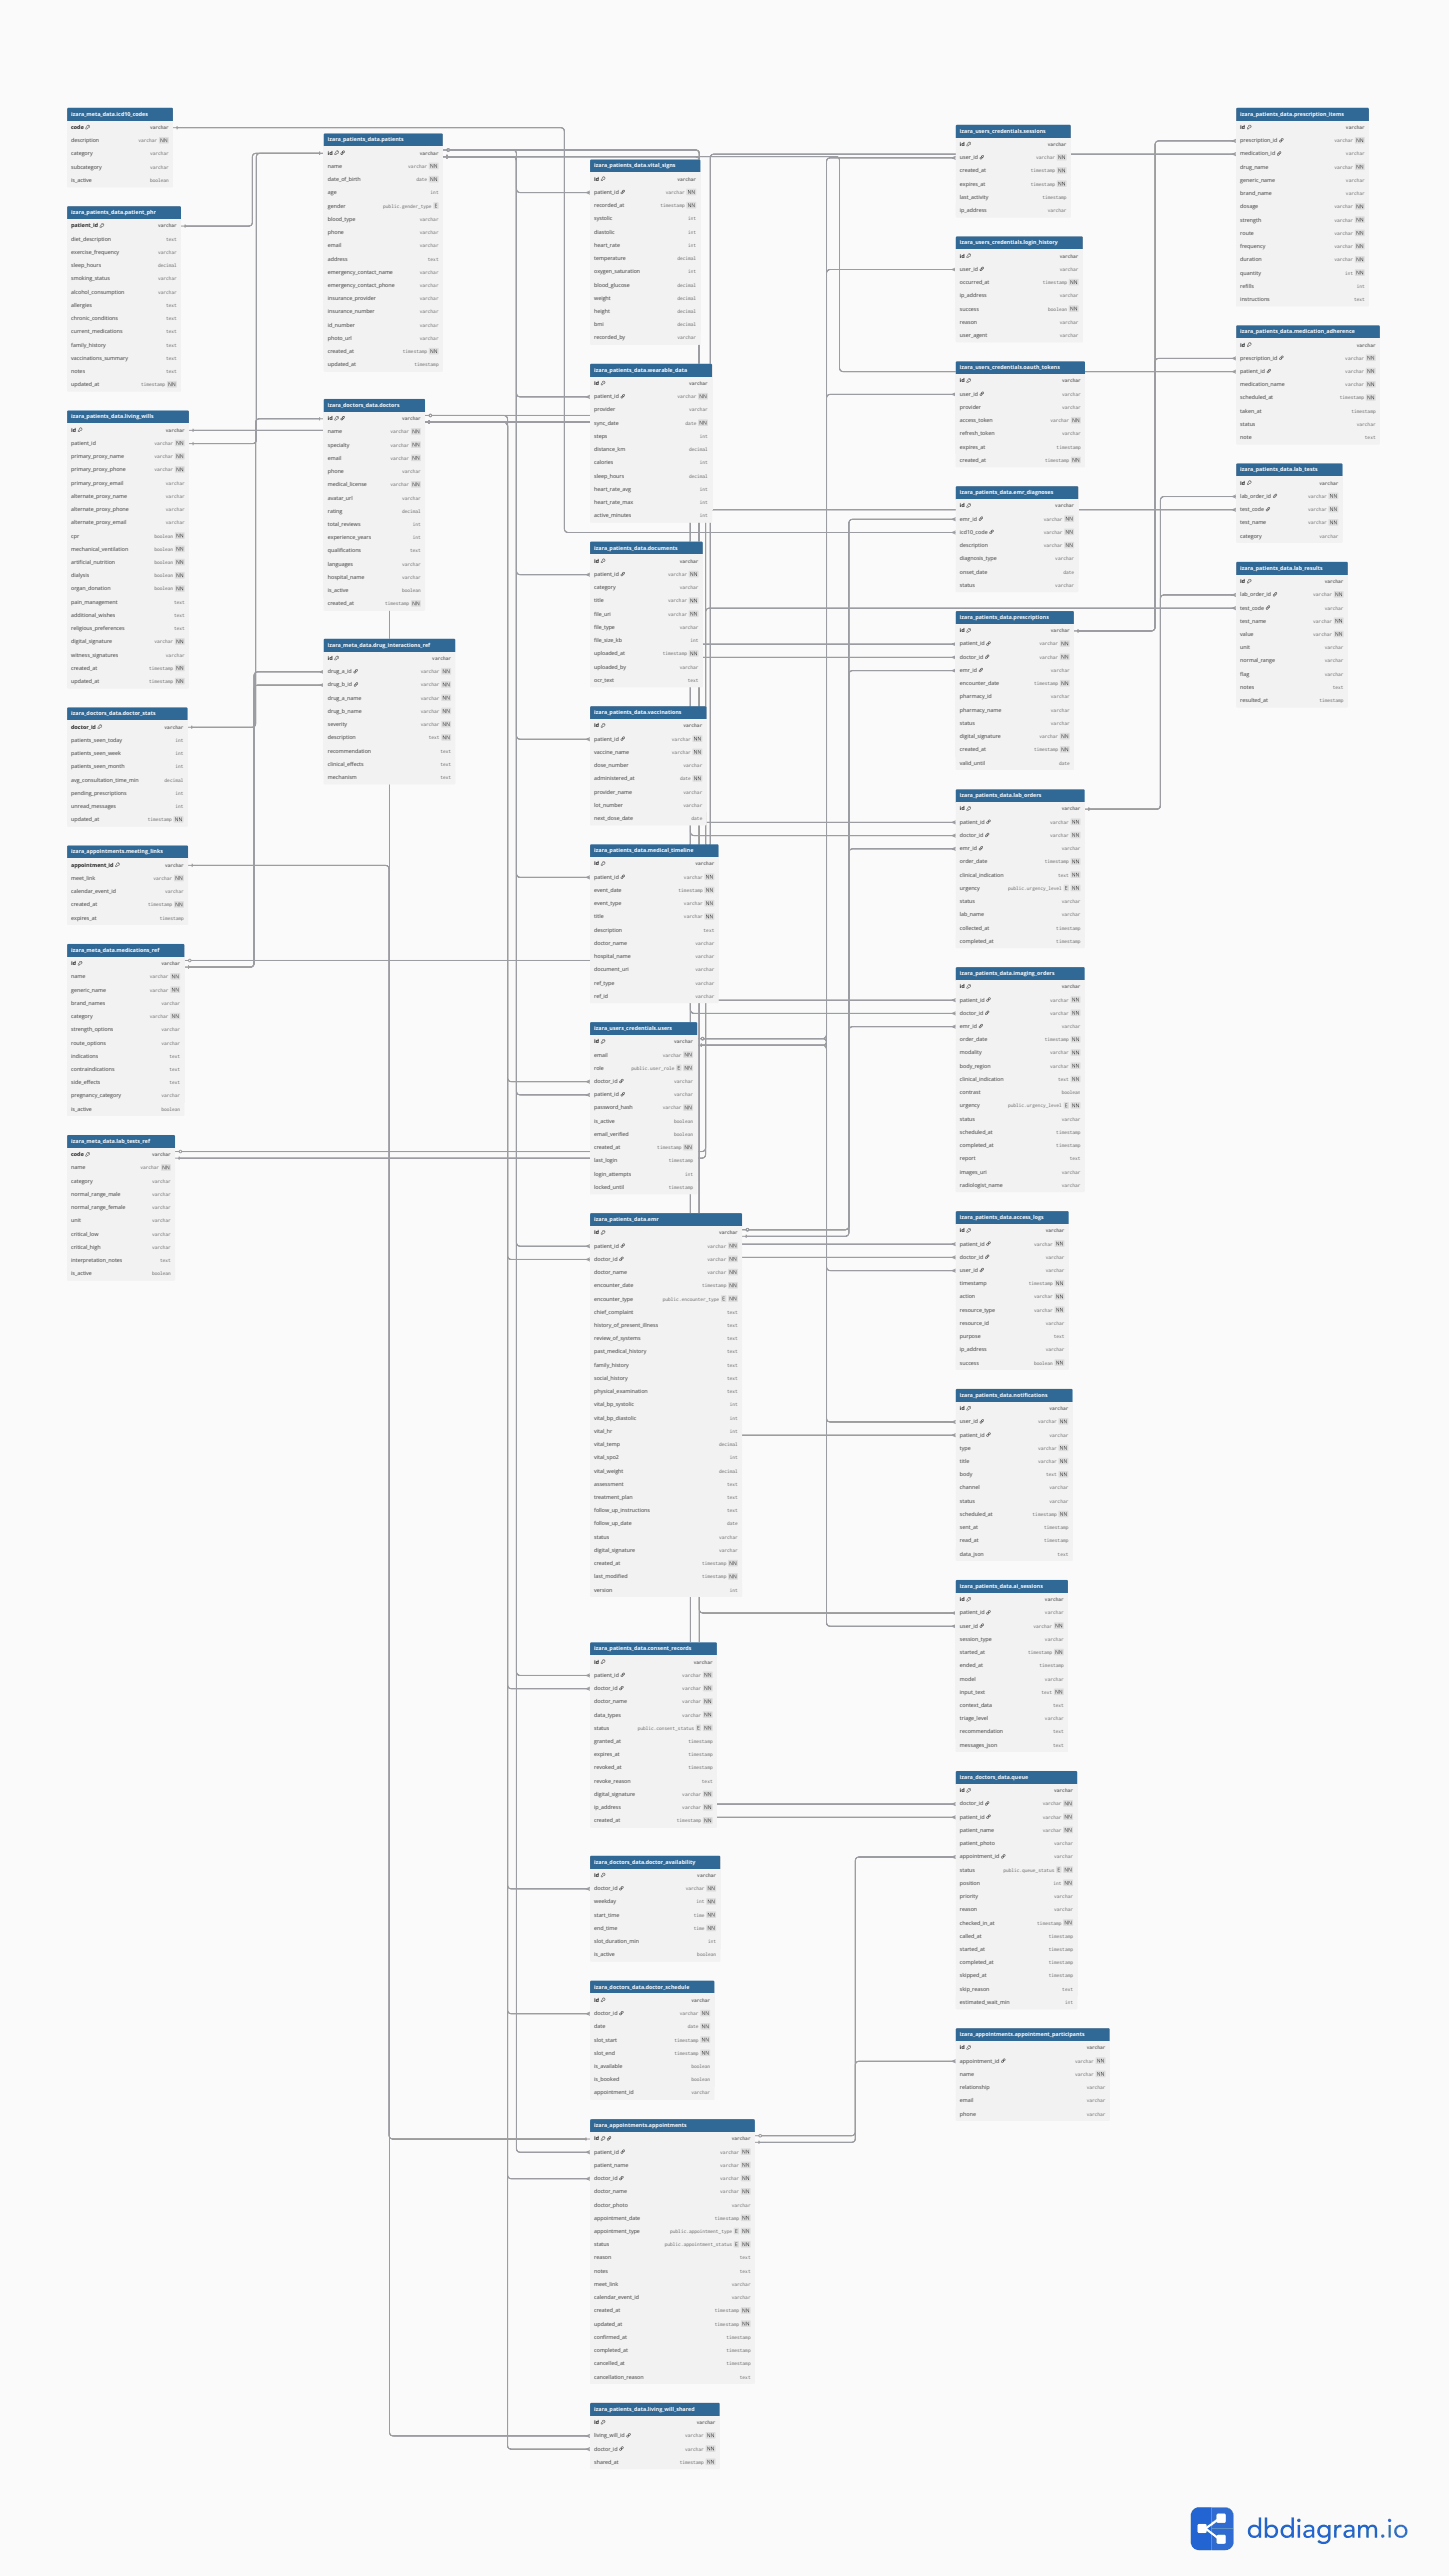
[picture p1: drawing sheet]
<svg xmlns="http://www.w3.org/2000/svg" width="381mm" height="677mm" viewBox="0 0 381 677" stroke-linecap="round" stroke-linejoin="round" font-family="sans-serif">
<defs><g id="words">
<g font-size="1.4" fill="#fff">
<text x="18.7" y="30.4">izara_meta_data.icd10_codes</text>
<text x="252.4" y="34.9">izara_users_credentials.sessions</text>
<text x="326.1" y="30.4">izara_patients_data.prescription_items</text>
<text x="86.2" y="37.2">izara_patients_data.patients</text>
<text x="156.2" y="44">izara_patients_data.vital_signs</text>
<text x="18.7" y="56.3">izara_patients_data.patient_phr</text>
<text x="252.4" y="64.3">izara_users_credentials.login_history</text>
<text x="326.1" y="87.6">izara_patients_data.medication_adherence</text>
<text x="156.2" y="97.7">izara_patients_data.wearable_data</text>
<text x="252.4" y="97.1">izara_users_credentials.oauth_tokens</text>
<text x="86.2" y="107">izara_doctors_data.doctors</text>
<text x="18.7" y="110">izara_patients_data.living_wills</text>
<text x="326.1" y="124">izara_patients_data.lab_tests</text>
<text x="252.4" y="129.9">izara_patients_data.emr_diagnoses</text>
<text x="156.2" y="144.5">izara_patients_data.documents</text>
<text x="326.1" y="149.8">izara_patients_data.lab_results</text>
<text x="252.4" y="162.8">izara_patients_data.prescriptions</text>
<text x="86.2" y="170.1">izara_meta_data.drug_interactions_ref</text>
<text x="18.7" y="188.1">izara_doctors_data.doctor_stats</text>
<text x="156.2" y="187.8">izara_patients_data.vaccinations</text>
<text x="252.4" y="209.6">izara_patients_data.lab_orders</text>
<text x="18.7" y="224.4">izara_appointments.meeting_links</text>
<text x="156.2" y="224.1">izara_patients_data.medical_timeline</text>
<text x="18.7" y="250.3">izara_meta_data.medications_ref</text>
<text x="252.4" y="256.4">izara_patients_data.imaging_orders</text>
<text x="156.2" y="270.8">izara_users_credentials.users</text>
<text x="18.7" y="300.5">izara_meta_data.lab_tests_ref</text>
<text x="156.2" y="321.1">izara_patients_data.emr</text>
<text x="252.4" y="320.5">izara_patients_data.access_logs</text>
<text x="252.4" y="367.3">izara_patients_data.notifications</text>
<text x="252.4" y="417.5">izara_patients_data.ai_sessions</text>
<text x="156.2" y="433.9">izara_patients_data.consent_records</text>
<text x="252.4" y="467.8">izara_doctors_data.queue</text>
<text x="156.2" y="490">izara_doctors_data.doctor_availability</text>
<text x="156.2" y="522.9">izara_doctors_data.doctor_schedule</text>
<text x="252.4" y="535.4">izara_appointments.appointment_participants</text>
<text x="156.2" y="559.3">izara_appointments.appointments</text>
<text x="156.2" y="633.9">izara_patients_data.living_will_shared</text>
</g>
<g font-size="1.4" fill="#2c2c2c">
<text x="18.7" y="33.9">code</text>
<text x="326.1" y="33.9">id</text>
<text x="86.2" y="40.7">id</text>
<text x="252.4" y="38.4">id</text>
<text x="156.2" y="47.5">id</text>
<text x="18.7" y="59.8">patient_id</text>
<text x="252.4" y="67.7">id</text>
<text x="326.1" y="91.1">id</text>
<text x="156.2" y="101.2">id</text>
<text x="252.4" y="100.6">id</text>
<text x="18.7" y="113.5">id</text>
<text x="86.2" y="110.5">id</text>
<text x="326.1" y="127.4">id</text>
<text x="252.4" y="133.4">id</text>
<text x="156.2" y="148">id</text>
<text x="326.1" y="153.3">id</text>
<text x="252.4" y="166.2">id</text>
<text x="86.2" y="173.5">id</text>
<text x="18.7" y="191.6">doctor_id</text>
<text x="156.2" y="191.3">id</text>
<text x="252.4" y="213.1">id</text>
<text x="18.7" y="227.9">appointment_id</text>
<text x="156.2" y="227.6">id</text>
<text x="18.7" y="253.8">id</text>
<text x="252.4" y="259.9">id</text>
<text x="156.2" y="274.3">id</text>
<text x="18.7" y="304">code</text>
<text x="156.2" y="324.6">id</text>
<text x="252.4" y="324">id</text>
<text x="252.4" y="370.8">id</text>
<text x="252.4" y="421">id</text>
<text x="156.2" y="437.4">id</text>
<text x="252.4" y="471.2">id</text>
<text x="156.2" y="493.5">id</text>
<text x="156.2" y="526.4">id</text>
<text x="252.4" y="538.9">id</text>
<text x="156.2" y="562.8">id</text>
<text x="156.2" y="637.4">id</text>
</g>
<g font-size="1.4" fill="#6a6a6a">
<text x="39.4" y="33.9">varchar</text>
<text x="353.9" y="33.9">varchar</text>
<text x="36.4" y="37.4">varchar</text>
<text x="39.4" y="40.9">varchar</text>
<text x="110.4" y="40.7">varchar</text>
<text x="272.5" y="41.9">varchar</text>
<text x="275.5" y="38.4">varchar</text>
<text x="350.9" y="37.4">varchar</text>
<text x="353.9" y="40.9">varchar</text>
<text x="39.4" y="44.4">varchar</text>
<text x="39.4" y="47.8">boolean</text>
<text x="107.4" y="44.1">varchar</text>
<text x="109.5" y="47.6">date</text>
<text x="178.1" y="47.5">varchar</text>
<text x="271.1" y="45.3">timestamp</text>
<text x="350.9" y="44.4">varchar</text>
<text x="353.9" y="47.8">varchar</text>
<text x="113.2" y="51.1">int</text>
<text x="175.1" y="51">varchar</text>
<text x="271.1" y="48.8">timestamp</text>
<text x="274.1" y="52.3">timestamp</text>
<text x="353.9" y="51.3">varchar</text>
<text x="41.6" y="59.8">varchar</text>
<text x="100.8" y="54.6">public.gender_type</text>
<text x="110.4" y="58.1">varchar</text>
<text x="173.7" y="54.5">timestamp</text>
<text x="181" y="58">int</text>
<text x="275.5" y="55.8">varchar</text>
<text x="350.9" y="54.8">varchar</text>
<text x="350.9" y="58.3">varchar</text>
<text x="43.7" y="63.3">text</text>
<text x="110.4" y="61.5">varchar</text>
<text x="110.4" y="65">varchar</text>
<text x="181" y="61.4">int</text>
<text x="181" y="64.9">int</text>
<text x="350.9" y="61.8">varchar</text>
<text x="350.9" y="65.2">varchar</text>
<text x="41.6" y="66.8">varchar</text>
<text x="41.6" y="70.2">decimal</text>
<text x="110.4" y="72">varchar</text>
<text x="112.5" y="68.5">text</text>
<text x="178.1" y="68.4">decimal</text>
<text x="181" y="71.9">int</text>
<text x="278.7" y="67.7">varchar</text>
<text x="278.7" y="71.2">varchar</text>
<text x="350.9" y="68.7">varchar</text>
<text x="41.6" y="73.7">varchar</text>
<text x="41.6" y="77.2">varchar</text>
<text x="110.4" y="75.5">varchar</text>
<text x="178.1" y="75.3">decimal</text>
<text x="274.2" y="74.7">timestamp</text>
<text x="353.7" y="72.2">int</text>
<text x="356.7" y="75.7">int</text>
<text x="43.7" y="80.7">text</text>
<text x="110.4" y="78.9">varchar</text>
<text x="110.4" y="82.4">varchar</text>
<text x="178.1" y="78.8">decimal</text>
<text x="178.1" y="82.3">decimal</text>
<text x="275.6" y="81.7">boolean</text>
<text x="278.7" y="78.2">varchar</text>
<text x="356" y="79.2">text</text>
<text x="43.7" y="84.2">text</text>
<text x="43.7" y="87.6">text</text>
<text x="110.4" y="85.9">varchar</text>
<text x="110.4" y="89.4">varchar</text>
<text x="178.1" y="85.8">decimal</text>
<text x="178.1" y="89.3">varchar</text>
<text x="278.7" y="85.1">varchar</text>
<text x="278.7" y="88.6">varchar</text>
<text x="43.7" y="91.1">text</text>
<text x="43.7" y="94.6">text</text>
<text x="105.9" y="92.9">timestamp</text>
<text x="353.7" y="94.6">varchar</text>
<text x="356.8" y="91.1">varchar</text>
<text x="37.1" y="101.6">timestamp</text>
<text x="43.7" y="98.1">text</text>
<text x="109" y="96.3">timestamp</text>
<text x="181.2" y="101.2">varchar</text>
<text x="279.3" y="100.6">varchar</text>
<text x="353.7" y="98.1">varchar</text>
<text x="353.7" y="101.6">varchar</text>
<text x="178.2" y="104.7">varchar</text>
<text x="279.3" y="104.1">varchar</text>
<text x="279.3" y="107.5">varchar</text>
<text x="352.3" y="105">timestamp</text>
<text x="43.6" y="113.5">varchar</text>
<text x="102.7" y="113.9">varchar</text>
<text x="105.7" y="110.5">varchar</text>
<text x="180.3" y="111.7">date</text>
<text x="181.2" y="108.2">varchar</text>
<text x="276.2" y="111">varchar</text>
<text x="355.4" y="108.5">timestamp</text>
<text x="356.8" y="112">varchar</text>
<text x="40.6" y="117">varchar</text>
<text x="102.7" y="117.4">varchar</text>
<text x="181.2" y="118.6">decimal</text>
<text x="184" y="115.1">int</text>
<text x="277.8" y="118">timestamp</text>
<text x="279.3" y="114.5">varchar</text>
<text x="358.9" y="115.5">text</text>
<text x="40.6" y="120.5">varchar</text>
<text x="40.6" y="124">varchar</text>
<text x="102.7" y="120.9">varchar</text>
<text x="105.7" y="124.4">varchar</text>
<text x="181.2" y="125.6">decimal</text>
<text x="184" y="122.1">int</text>
<text x="274.8" y="121.4">timestamp</text>
<text x="43.6" y="127.4">varchar</text>
<text x="43.6" y="130.9">varchar</text>
<text x="102.7" y="127.9">varchar</text>
<text x="105.7" y="131.3">varchar</text>
<text x="184" y="129.1">int</text>
<text x="343.9" y="130.9">varchar</text>
<text x="347" y="127.4">varchar</text>
<text x="43.6" y="134.4">varchar</text>
<text x="43.6" y="137.9">varchar</text>
<text x="105.7" y="134.8">decimal</text>
<text x="184" y="132.5">int</text>
<text x="184" y="136">int</text>
<text x="274.4" y="136.9">varchar</text>
<text x="277.5" y="133.4">varchar</text>
<text x="343.9" y="134.4">varchar</text>
<text x="343.9" y="137.9">varchar</text>
<text x="40.6" y="141.3">boolean</text>
<text x="108.6" y="138.3">int</text>
<text x="108.6" y="141.8">int</text>
<text x="274.4" y="140.4">varchar</text>
<text x="274.4" y="143.8">varchar</text>
<text x="347" y="141.3">varchar</text>
<text x="40.6" y="144.8">boolean</text>
<text x="40.6" y="148.3">boolean</text>
<text x="105.7" y="148.7">varchar</text>
<text x="107.8" y="145.3">text</text>
<text x="178.7" y="148">varchar</text>
<text x="277.5" y="147.3">varchar</text>
<text x="40.6" y="151.8">boolean</text>
<text x="40.6" y="155.3">boolean</text>
<text x="105.7" y="152.2">varchar</text>
<text x="105.7" y="155.7">boolean</text>
<text x="175.7" y="151.5">varchar</text>
<text x="178.7" y="154.9">varchar</text>
<text x="277.5" y="154.3">varchar</text>
<text x="279.6" y="150.8">date</text>
<text x="348.4" y="153.3">varchar</text>
<text x="45.8" y="158.7">text</text>
<text x="101.3" y="159.2">timestamp</text>
<text x="175.7" y="158.4">varchar</text>
<text x="175.7" y="161.9">varchar</text>
<text x="345.3" y="156.8">varchar</text>
<text x="348.4" y="160.3">varchar</text>
<text x="45.8" y="162.2">text</text>
<text x="45.8" y="165.7">text</text>
<text x="178.7" y="165.4">varchar</text>
<text x="276.3" y="166.2">varchar</text>
<text x="345.3" y="163.7">varchar</text>
<text x="345.3" y="167.2">varchar</text>
<text x="40.6" y="169.2">varchar</text>
<text x="43.6" y="172.7">varchar</text>
<text x="113.7" y="173.5">varchar</text>
<text x="174.3" y="172.3">timestamp</text>
<text x="181.6" y="168.9">int</text>
<text x="273.3" y="169.7">varchar</text>
<text x="273.3" y="173.2">varchar</text>
<text x="348.4" y="170.7">varchar</text>
<text x="39.2" y="176.1">timestamp</text>
<text x="39.2" y="179.6">timestamp</text>
<text x="110.6" y="177">varchar</text>
<text x="178.7" y="175.8">varchar</text>
<text x="180.9" y="179.3">text</text>
<text x="276.3" y="176.7">varchar</text>
<text x="348.4" y="174.2">varchar</text>
<text x="348.4" y="177.7">varchar</text>
<text x="110.6" y="180.5">varchar</text>
<text x="110.6" y="184">varchar</text>
<text x="271.9" y="180.2">timestamp</text>
<text x="276.3" y="183.6">varchar</text>
<text x="346.9" y="184.6">timestamp</text>
<text x="350.5" y="181.1">text</text>
<text x="43.3" y="191.6">varchar</text>
<text x="110.6" y="187.4">varchar</text>
<text x="110.6" y="190.9">varchar</text>
<text x="179.7" y="191.3">varchar</text>
<text x="276.3" y="187.1">varchar</text>
<text x="276.3" y="190.6">varchar</text>
<text x="46.1" y="195.1">int</text>
<text x="112.7" y="194.4">text</text>
<text x="115.8" y="197.9">text</text>
<text x="176.7" y="194.7">varchar</text>
<text x="271.9" y="197.6">timestamp</text>
<text x="273.3" y="194.1">varchar</text>
<text x="46.1" y="198.5">int</text>
<text x="46.1" y="202">int</text>
<text x="115.8" y="201.4">text</text>
<text x="176.7" y="198.2">varchar</text>
<text x="179.7" y="201.7">varchar</text>
<text x="278.5" y="201">date</text>
<text x="43.3" y="205.5">decimal</text>
<text x="46.1" y="209">int</text>
<text x="115.8" y="204.8">text</text>
<text x="178.8" y="205.2">date</text>
<text x="179.7" y="208.7">varchar</text>
<text x="38.8" y="215.9">timestamp</text>
<text x="46.1" y="212.5">int</text>
<text x="179.7" y="212.1">varchar</text>
<text x="181.9" y="215.6">date</text>
<text x="279.2" y="213.1">varchar</text>
<text x="276.1" y="216.6">varchar</text>
<text x="276.1" y="220.1">varchar</text>
<text x="43.4" y="227.9">varchar</text>
<text x="182.9" y="227.6">varchar</text>
<text x="274.7" y="227">timestamp</text>
<text x="279.2" y="223.5">varchar</text>
<text x="40.4" y="231.4">varchar</text>
<text x="179.8" y="231.1">varchar</text>
<text x="265.1" y="234">public.urgency_level</text>
<text x="278.2" y="230.5">text</text>
<text x="39" y="238.3">timestamp</text>
<text x="43.4" y="234.9">varchar</text>
<text x="178.4" y="234.5">timestamp</text>
<text x="179.8" y="238">varchar</text>
<text x="279.2" y="237.5">varchar</text>
<text x="42" y="241.8">timestamp</text>
<text x="179.8" y="241.5">varchar</text>
<text x="185" y="245">text</text>
<text x="277.8" y="244.4">timestamp</text>
<text x="279.2" y="240.9">varchar</text>
<text x="182.9" y="248.4">varchar</text>
<text x="182.9" y="251.9">varchar</text>
<text x="277.8" y="247.9">timestamp</text>
<text x="39.4" y="257.3">varchar</text>
<text x="42.4" y="253.8">varchar</text>
<text x="182.9" y="255.4">varchar</text>
<text x="39.4" y="260.7">varchar</text>
<text x="182.9" y="258.9">varchar</text>
<text x="182.9" y="262.4">varchar</text>
<text x="276.1" y="263.3">varchar</text>
<text x="279.2" y="259.9">varchar</text>
<text x="39.4" y="267.7">varchar</text>
<text x="42.4" y="264.2">varchar</text>
<text x="276.1" y="266.8">varchar</text>
<text x="42.4" y="271.2">varchar</text>
<text x="42.4" y="274.7">varchar</text>
<text x="177.3" y="274.3">varchar</text>
<text x="274.7" y="273.8">timestamp</text>
<text x="279.2" y="270.3">varchar</text>
<text x="44.6" y="278.1">text</text>
<text x="44.6" y="281.6">text</text>
<text x="166" y="281.3">public.user_role</text>
<text x="174.2" y="277.8">varchar</text>
<text x="276.1" y="277.3">varchar</text>
<text x="276.1" y="280.7">varchar</text>
<text x="44.6" y="285.1">text</text>
<text x="177.3" y="284.8">varchar</text>
<text x="278.2" y="284.2">text</text>
<text x="279.2" y="287.7">boolean</text>
<text x="42.4" y="288.6">varchar</text>
<text x="42.4" y="292">boolean</text>
<text x="174.2" y="291.7">varchar</text>
<text x="177.3" y="288.2">varchar</text>
<text x="265.1" y="291.2">public.urgency_level</text>
<text x="177.3" y="295.2">boolean</text>
<text x="177.3" y="298.7">boolean</text>
<text x="277.8" y="298.1">timestamp</text>
<text x="279.2" y="294.7">varchar</text>
<text x="40" y="304">varchar</text>
<text x="172.8" y="302.2">timestamp</text>
<text x="175.9" y="305.6">timestamp</text>
<text x="277.8" y="301.6">timestamp</text>
<text x="281.3" y="305.1">text</text>
<text x="36.9" y="307.5">varchar</text>
<text x="40" y="311">varchar</text>
<text x="180.1" y="309.1">int</text>
<text x="279.2" y="308.6">varchar</text>
<text x="40" y="314.4">varchar</text>
<text x="40" y="317.9">varchar</text>
<text x="175.9" y="312.6">timestamp</text>
<text x="279.2" y="312.1">varchar</text>
<text x="40" y="321.4">varchar</text>
<text x="40" y="324.9">varchar</text>
<text x="40" y="328.4">varchar</text>
<text x="186" y="328">varchar</text>
<text x="189.1" y="324.6">varchar</text>
<text x="271.9" y="327.5">varchar</text>
<text x="275" y="324">varchar</text>
<text x="40" y="335.3">boolean</text>
<text x="42.1" y="331.8">text</text>
<text x="186" y="331.5">varchar</text>
<text x="186" y="335">varchar</text>
<text x="275" y="331">varchar</text>
<text x="275" y="334.5">varchar</text>
<text x="174.3" y="342">public.encounter_type</text>
<text x="184.6" y="338.5">timestamp</text>
<text x="270.5" y="337.9">timestamp</text>
<text x="271.9" y="341.4">varchar</text>
<text x="191.2" y="345.4">text</text>
<text x="271.9" y="344.9">varchar</text>
<text x="191.2" y="348.9">text</text>
<text x="191.2" y="352.4">text</text>
<text x="275" y="348.4">varchar</text>
<text x="277.1" y="351.9">text</text>
<text x="191.2" y="355.9">text</text>
<text x="191.2" y="359.4">text</text>
<text x="271.9" y="358.8">boolean</text>
<text x="275" y="355.3">varchar</text>
<text x="191.2" y="362.8">text</text>
<text x="191.2" y="366.3">text</text>
<text x="191.9" y="369.8">int</text>
<text x="276" y="370.8">varchar</text>
<text x="191.9" y="373.3">int</text>
<text x="191.9" y="376.7">int</text>
<text x="272.9" y="374.2">varchar</text>
<text x="276" y="377.7">varchar</text>
<text x="189.1" y="380.2">decimal</text>
<text x="191.9" y="383.7">int</text>
<text x="272.9" y="381.2">varchar</text>
<text x="189.1" y="387.2">decimal</text>
<text x="272.9" y="384.7">varchar</text>
<text x="275.1" y="388.2">text</text>
<text x="191.2" y="390.7">text</text>
<text x="191.2" y="394.1">text</text>
<text x="276" y="391.6">varchar</text>
<text x="276" y="395.1">varchar</text>
<text x="191.2" y="397.6">text</text>
<text x="191.2" y="401.1">date</text>
<text x="271.5" y="398.6">timestamp</text>
<text x="189.1" y="404.6">varchar</text>
<text x="274.6" y="402.1">timestamp</text>
<text x="274.6" y="405.6">timestamp</text>
<text x="184.6" y="411.5">timestamp</text>
<text x="189.1" y="408.1">varchar</text>
<text x="278.1" y="409">text</text>
<text x="184.6" y="415">timestamp</text>
<text x="191.9" y="418.5">int</text>
<text x="274.8" y="421">varchar</text>
<text x="274.8" y="424.5">varchar</text>
<text x="271.7" y="428">varchar</text>
<text x="274.8" y="431.4">varchar</text>
<text x="182.5" y="437.4">varchar</text>
<text x="270.3" y="434.9">timestamp</text>
<text x="179.4" y="440.9">varchar</text>
<text x="273.4" y="438.4">timestamp</text>
<text x="274.8" y="441.9">varchar</text>
<text x="179.4" y="444.4">varchar</text>
<text x="179.4" y="447.9">varchar</text>
<text x="273.8" y="445.4">text</text>
<text x="276.9" y="448.8">text</text>
<text x="167.7" y="454.8">public.consent_status</text>
<text x="179.4" y="451.3">varchar</text>
<text x="274.8" y="452.3">varchar</text>
<text x="276.9" y="455.8">text</text>
<text x="181" y="458.3">timestamp</text>
<text x="181" y="461.8">timestamp</text>
<text x="276.9" y="459.3">text</text>
<text x="181" y="465.3">timestamp</text>
<text x="179.4" y="472.2">varchar</text>
<text x="184.6" y="468.7">text</text>
<text x="277.2" y="471.2">varchar</text>
<text x="178" y="479.2">timestamp</text>
<text x="179.4" y="475.7">varchar</text>
<text x="274.2" y="474.7">varchar</text>
<text x="274.2" y="478.2">varchar</text>
<text x="274.2" y="481.7">varchar</text>
<text x="277.2" y="485.2">varchar</text>
<text x="277.2" y="488.6">varchar</text>
<text x="180.3" y="497">varchar</text>
<text x="183.4" y="493.5">varchar</text>
<text x="263.8" y="492.1">public.queue_status</text>
<text x="277" y="495.6">int</text>
<text x="182.4" y="504">time</text>
<text x="183.1" y="500.5">int</text>
<text x="277.2" y="499.1">varchar</text>
<text x="277.2" y="502.6">varchar</text>
<text x="182.4" y="507.4">time</text>
<text x="272.8" y="506">timestamp</text>
<text x="275.8" y="509.5">timestamp</text>
<text x="183.4" y="514.4">boolean</text>
<text x="186.2" y="510.9">int</text>
<text x="275.8" y="513">timestamp</text>
<text x="275.8" y="516.5">timestamp</text>
<text x="275.8" y="519.9">timestamp</text>
<text x="181.8" y="526.4">varchar</text>
<text x="279.3" y="523.4">text</text>
<text x="280" y="526.9">int</text>
<text x="178.8" y="529.8">varchar</text>
<text x="180.9" y="533.3">date</text>
<text x="177.3" y="536.8">timestamp</text>
<text x="285.7" y="538.9">varchar</text>
<text x="177.3" y="540.3">timestamp</text>
<text x="181.8" y="543.8">boolean</text>
<text x="282.7" y="542.3">varchar</text>
<text x="282.7" y="545.8">varchar</text>
<text x="181.8" y="547.2">boolean</text>
<text x="181.8" y="550.7">varchar</text>
<text x="285.7" y="549.3">varchar</text>
<text x="285.7" y="552.8">varchar</text>
<text x="285.7" y="556.3">varchar</text>
<text x="192.4" y="562.8">varchar</text>
<text x="189.4" y="566.3">varchar</text>
<text x="189.4" y="569.7">varchar</text>
<text x="189.4" y="573.2">varchar</text>
<text x="189.4" y="576.7">varchar</text>
<text x="192.4" y="580.2">varchar</text>
<text x="176.2" y="587.1">public.appointment_type</text>
<text x="188" y="583.7">timestamp</text>
<text x="174.8" y="590.6">public.appointment_status</text>
<text x="194.6" y="594.1">text</text>
<text x="194.6" y="597.6">text</text>
<text x="192.4" y="601.1">varchar</text>
<text x="192.4" y="604.5">varchar</text>
<text x="188" y="608">timestamp</text>
<text x="188" y="611.5">timestamp</text>
<text x="191" y="615">timestamp</text>
<text x="191" y="618.5">timestamp</text>
<text x="191" y="621.9">timestamp</text>
<text x="194.6" y="625.4">text</text>
<text x="180.2" y="640.9">varchar</text>
<text x="183.2" y="637.4">varchar</text>
<text x="178.7" y="647.8">timestamp</text>
<text x="180.2" y="644.3">varchar</text>
</g>
<g font-size="1.4" fill="#3c3c3c">
<text x="18.7" y="37.4">description</text>
<text x="18.7" y="40.9">category</text>
<text x="252.4" y="41.9">user_id</text>
<text x="326.1" y="37.4">prescription_id</text>
<text x="326.1" y="40.9">medication_id</text>
<text x="18.7" y="44.4">subcategory</text>
<text x="18.7" y="47.8">is_active</text>
<text x="86.2" y="44.1">name</text>
<text x="86.2" y="47.6">date_of_birth</text>
<text x="252.4" y="45.3">created_at</text>
<text x="326.1" y="44.4">drug_name</text>
<text x="326.1" y="47.8">generic_name</text>
<text x="86.2" y="51.1">age</text>
<text x="156.2" y="51">patient_id</text>
<text x="252.4" y="48.8">expires_at</text>
<text x="252.4" y="52.3">last_activity</text>
<text x="326.1" y="51.3">brand_name</text>
<text x="86.2" y="54.6">gender</text>
<text x="86.2" y="58.1">blood_type</text>
<text x="156.2" y="54.5">recorded_at</text>
<text x="156.2" y="58">systolic</text>
<text x="252.4" y="55.8">ip_address</text>
<text x="326.1" y="54.8">dosage</text>
<text x="326.1" y="58.3">strength</text>
<text x="18.7" y="63.3">diet_description</text>
<text x="86.2" y="61.5">phone</text>
<text x="86.2" y="65">email</text>
<text x="156.2" y="61.4">diastolic</text>
<text x="156.2" y="64.9">heart_rate</text>
<text x="326.1" y="61.8">route</text>
<text x="326.1" y="65.2">frequency</text>
<text x="18.7" y="66.8">exercise_frequency</text>
<text x="18.7" y="70.2">sleep_hours</text>
<text x="86.2" y="68.5">address</text>
<text x="86.2" y="72">emergency_contact_name</text>
<text x="156.2" y="68.4">temperature</text>
<text x="156.2" y="71.9">oxygen_saturation</text>
<text x="252.4" y="71.2">user_id</text>
<text x="326.1" y="68.7">duration</text>
<text x="18.7" y="73.7">smoking_status</text>
<text x="18.7" y="77.2">alcohol_consumption</text>
<text x="86.2" y="75.5">emergency_contact_phone</text>
<text x="156.2" y="75.3">blood_glucose</text>
<text x="252.4" y="74.7">occurred_at</text>
<text x="326.1" y="72.2">quantity</text>
<text x="326.1" y="75.7">refills</text>
<text x="18.7" y="80.7">allergies</text>
<text x="86.2" y="78.9">insurance_provider</text>
<text x="86.2" y="82.4">insurance_number</text>
<text x="156.2" y="78.8">weight</text>
<text x="156.2" y="82.3">height</text>
<text x="252.4" y="78.2">ip_address</text>
<text x="252.4" y="81.7">success</text>
<text x="326.1" y="79.2">instructions</text>
<text x="18.7" y="84.2">chronic_conditions</text>
<text x="18.7" y="87.6">current_medications</text>
<text x="86.2" y="85.9">id_number</text>
<text x="86.2" y="89.4">photo_url</text>
<text x="156.2" y="85.8">bmi</text>
<text x="156.2" y="89.3">recorded_by</text>
<text x="252.4" y="85.1">reason</text>
<text x="252.4" y="88.6">user_agent</text>
<text x="18.7" y="91.1">family_history</text>
<text x="18.7" y="94.6">vaccinations_summary</text>
<text x="86.2" y="92.9">created_at</text>
<text x="326.1" y="94.6">prescription_id</text>
<text x="18.7" y="98.1">notes</text>
<text x="18.7" y="101.6">updated_at</text>
<text x="86.2" y="96.3">updated_at</text>
<text x="326.1" y="98.1">patient_id</text>
<text x="326.1" y="101.6">medication_name</text>
<text x="156.2" y="104.7">patient_id</text>
<text x="252.4" y="104.1">user_id</text>
<text x="252.4" y="107.5">provider</text>
<text x="326.1" y="105">scheduled_at</text>
<text x="86.2" y="113.9">name</text>
<text x="156.2" y="108.2">provider</text>
<text x="156.2" y="111.7">sync_date</text>
<text x="252.4" y="111">access_token</text>
<text x="326.1" y="108.5">taken_at</text>
<text x="326.1" y="112">status</text>
<text x="18.7" y="117">patient_id</text>
<text x="86.2" y="117.4">specialty</text>
<text x="156.2" y="115.1">steps</text>
<text x="156.2" y="118.6">distance_km</text>
<text x="252.4" y="114.5">refresh_token</text>
<text x="252.4" y="118">expires_at</text>
<text x="326.1" y="115.5">note</text>
<text x="18.7" y="120.5">primary_proxy_name</text>
<text x="18.7" y="124">primary_proxy_phone</text>
<text x="86.2" y="120.9">email</text>
<text x="86.2" y="124.4">phone</text>
<text x="156.2" y="122.1">calories</text>
<text x="156.2" y="125.6">sleep_hours</text>
<text x="252.4" y="121.4">created_at</text>
<text x="18.7" y="127.4">primary_proxy_email</text>
<text x="18.7" y="130.9">alternate_proxy_name</text>
<text x="86.2" y="127.9">medical_license</text>
<text x="86.2" y="131.3">avatar_url</text>
<text x="156.2" y="129.1">heart_rate_avg</text>
<text x="326.1" y="130.9">lab_order_id</text>
<text x="18.7" y="134.4">alternate_proxy_phone</text>
<text x="18.7" y="137.9">alternate_proxy_email</text>
<text x="86.2" y="134.8">rating</text>
<text x="156.2" y="132.5">heart_rate_max</text>
<text x="156.2" y="136">active_minutes</text>
<text x="252.4" y="136.9">emr_id</text>
<text x="326.1" y="134.4">test_code</text>
<text x="326.1" y="137.9">test_name</text>
<text x="18.7" y="141.3">cpr</text>
<text x="86.2" y="138.3">total_reviews</text>
<text x="86.2" y="141.8">experience_years</text>
<text x="252.4" y="140.4">icd10_code</text>
<text x="252.4" y="143.8">description</text>
<text x="326.1" y="141.3">category</text>
<text x="18.7" y="144.8">mechanical_ventilation</text>
<text x="18.7" y="148.3">artificial_nutrition</text>
<text x="86.2" y="145.3">qualifications</text>
<text x="86.2" y="148.7">languages</text>
<text x="252.4" y="147.3">diagnosis_type</text>
<text x="18.7" y="151.8">dialysis</text>
<text x="18.7" y="155.3">organ_donation</text>
<text x="86.2" y="152.2">hospital_name</text>
<text x="86.2" y="155.7">is_active</text>
<text x="156.2" y="151.5">patient_id</text>
<text x="156.2" y="154.9">category</text>
<text x="252.4" y="150.8">onset_date</text>
<text x="252.4" y="154.3">status</text>
<text x="18.7" y="158.7">pain_management</text>
<text x="86.2" y="159.2">created_at</text>
<text x="156.2" y="158.4">title</text>
<text x="156.2" y="161.9">file_uri</text>
<text x="326.1" y="156.8">lab_order_id</text>
<text x="326.1" y="160.3">test_code</text>
<text x="18.7" y="162.2">additional_wishes</text>
<text x="18.7" y="165.7">religious_preferences</text>
<text x="156.2" y="165.4">file_type</text>
<text x="326.1" y="163.7">test_name</text>
<text x="326.1" y="167.2">value</text>
<text x="18.7" y="169.2">digital_signature</text>
<text x="18.7" y="172.7">witness_signatures</text>
<text x="156.2" y="168.9">file_size_kb</text>
<text x="156.2" y="172.3">uploaded_at</text>
<text x="252.4" y="169.7">patient_id</text>
<text x="252.4" y="173.2">doctor_id</text>
<text x="326.1" y="170.7">unit</text>
<text x="18.7" y="176.1">created_at</text>
<text x="18.7" y="179.6">updated_at</text>
<text x="86.2" y="177">drug_a_id</text>
<text x="156.2" y="175.8">uploaded_by</text>
<text x="156.2" y="179.3">ocr_text</text>
<text x="252.4" y="176.7">emr_id</text>
<text x="326.1" y="174.2">normal_range</text>
<text x="326.1" y="177.7">flag</text>
<text x="86.2" y="180.5">drug_b_id</text>
<text x="86.2" y="184">drug_a_name</text>
<text x="252.4" y="180.2">encounter_date</text>
<text x="252.4" y="183.6">pharmacy_id</text>
<text x="326.1" y="181.1">notes</text>
<text x="326.1" y="184.6">resulted_at</text>
<text x="86.2" y="187.4">drug_b_name</text>
<text x="86.2" y="190.9">severity</text>
<text x="252.4" y="187.1">pharmacy_name</text>
<text x="252.4" y="190.6">status</text>
<text x="18.7" y="195.1">patients_seen_today</text>
<text x="86.2" y="194.4">description</text>
<text x="86.2" y="197.9">recommendation</text>
<text x="156.2" y="194.7">patient_id</text>
<text x="252.4" y="194.1">digital_signature</text>
<text x="252.4" y="197.6">created_at</text>
<text x="18.7" y="198.5">patients_seen_week</text>
<text x="18.7" y="202">patients_seen_month</text>
<text x="86.2" y="201.4">clinical_effects</text>
<text x="156.2" y="198.2">vaccine_name</text>
<text x="156.2" y="201.7">dose_number</text>
<text x="252.4" y="201">valid_until</text>
<text x="18.7" y="205.5">avg_consultation_time_min</text>
<text x="18.7" y="209">pending_prescriptions</text>
<text x="86.2" y="204.8">mechanism</text>
<text x="156.2" y="205.2">administered_at</text>
<text x="156.2" y="208.7">provider_name</text>
<text x="18.7" y="212.5">unread_messages</text>
<text x="18.7" y="215.9">updated_at</text>
<text x="156.2" y="212.1">lot_number</text>
<text x="156.2" y="215.6">next_dose_date</text>
<text x="252.4" y="216.6">patient_id</text>
<text x="252.4" y="220.1">doctor_id</text>
<text x="252.4" y="223.5">emr_id</text>
<text x="252.4" y="227">order_date</text>
<text x="18.7" y="231.4">meet_link</text>
<text x="156.2" y="231.1">patient_id</text>
<text x="252.4" y="230.5">clinical_indication</text>
<text x="252.4" y="234">urgency</text>
<text x="18.7" y="234.9">calendar_event_id</text>
<text x="18.7" y="238.3">created_at</text>
<text x="156.2" y="234.5">event_date</text>
<text x="156.2" y="238">event_type</text>
<text x="252.4" y="237.5">status</text>
<text x="18.7" y="241.8">expires_at</text>
<text x="156.2" y="241.5">title</text>
<text x="156.2" y="245">description</text>
<text x="252.4" y="240.9">lab_name</text>
<text x="252.4" y="244.4">collected_at</text>
<text x="156.2" y="248.4">doctor_name</text>
<text x="156.2" y="251.9">hospital_name</text>
<text x="252.4" y="247.9">completed_at</text>
<text x="18.7" y="257.3">name</text>
<text x="156.2" y="255.4">document_uri</text>
<text x="18.7" y="260.7">generic_name</text>
<text x="156.2" y="258.9">ref_type</text>
<text x="156.2" y="262.4">ref_id</text>
<text x="252.4" y="263.3">patient_id</text>
<text x="18.7" y="264.2">brand_names</text>
<text x="18.7" y="267.7">category</text>
<text x="252.4" y="266.8">doctor_id</text>
<text x="18.7" y="271.2">strength_options</text>
<text x="18.7" y="274.7">route_options</text>
<text x="252.4" y="270.3">emr_id</text>
<text x="252.4" y="273.8">order_date</text>
<text x="18.7" y="278.1">indications</text>
<text x="18.7" y="281.6">contraindications</text>
<text x="156.2" y="277.8">email</text>
<text x="156.2" y="281.3">role</text>
<text x="252.4" y="277.3">modality</text>
<text x="252.4" y="280.7">body_region</text>
<text x="18.7" y="285.1">side_effects</text>
<text x="156.2" y="284.8">doctor_id</text>
<text x="252.4" y="284.2">clinical_indication</text>
<text x="252.4" y="287.7">contrast</text>
<text x="18.7" y="288.6">pregnancy_category</text>
<text x="18.7" y="292">is_active</text>
<text x="156.2" y="288.2">patient_id</text>
<text x="156.2" y="291.7">password_hash</text>
<text x="252.4" y="291.2">urgency</text>
<text x="156.2" y="295.2">is_active</text>
<text x="156.2" y="298.7">email_verified</text>
<text x="252.4" y="294.7">status</text>
<text x="252.4" y="298.1">scheduled_at</text>
<text x="156.2" y="302.2">created_at</text>
<text x="156.2" y="305.6">last_login</text>
<text x="252.4" y="301.6">completed_at</text>
<text x="252.4" y="305.1">report</text>
<text x="18.7" y="307.5">name</text>
<text x="18.7" y="311">category</text>
<text x="156.2" y="309.1">login_attempts</text>
<text x="252.4" y="308.6">images_uri</text>
<text x="18.7" y="314.4">normal_range_male</text>
<text x="18.7" y="317.9">normal_range_female</text>
<text x="156.2" y="312.6">locked_until</text>
<text x="252.4" y="312.1">radiologist_name</text>
<text x="18.7" y="321.4">unit</text>
<text x="18.7" y="324.9">critical_low</text>
<text x="18.7" y="328.4">critical_high</text>
<text x="156.2" y="328">patient_id</text>
<text x="252.4" y="327.5">patient_id</text>
<text x="18.7" y="331.8">interpretation_notes</text>
<text x="18.7" y="335.3">is_active</text>
<text x="156.2" y="331.5">doctor_id</text>
<text x="156.2" y="335">doctor_name</text>
<text x="252.4" y="331">doctor_id</text>
<text x="252.4" y="334.5">user_id</text>
<text x="156.2" y="338.5">encounter_date</text>
<text x="156.2" y="342">encounter_type</text>
<text x="252.4" y="337.9">timestamp</text>
<text x="252.4" y="341.4">action</text>
<text x="156.2" y="345.4">chief_complaint</text>
<text x="252.4" y="344.9">resource_type</text>
<text x="156.2" y="348.9">history_of_present_illness</text>
<text x="156.2" y="352.4">review_of_systems</text>
<text x="252.4" y="348.4">resource_id</text>
<text x="252.4" y="351.9">purpose</text>
<text x="156.2" y="355.9">past_medical_history</text>
<text x="156.2" y="359.4">family_history</text>
<text x="252.4" y="355.3">ip_address</text>
<text x="252.4" y="358.8">success</text>
<text x="156.2" y="362.8">social_history</text>
<text x="156.2" y="366.3">physical_examination</text>
<text x="156.2" y="369.8">vital_bp_systolic</text>
<text x="156.2" y="373.3">vital_bp_diastolic</text>
<text x="156.2" y="376.7">vital_hr</text>
<text x="252.4" y="374.2">user_id</text>
<text x="252.4" y="377.7">patient_id</text>
<text x="156.2" y="380.2">vital_temp</text>
<text x="156.2" y="383.7">vital_spo2</text>
<text x="252.4" y="381.2">type</text>
<text x="156.2" y="387.2">vital_weight</text>
<text x="252.4" y="384.7">title</text>
<text x="252.4" y="388.2">body</text>
<text x="156.2" y="390.7">assessment</text>
<text x="156.2" y="394.1">treatment_plan</text>
<text x="252.4" y="391.6">channel</text>
<text x="252.4" y="395.1">status</text>
<text x="156.2" y="397.6">follow_up_instructions</text>
<text x="156.2" y="401.1">follow_up_date</text>
<text x="252.4" y="398.6">scheduled_at</text>
<text x="156.2" y="404.6">status</text>
<text x="252.4" y="402.1">sent_at</text>
<text x="252.4" y="405.6">read_at</text>
<text x="156.2" y="408.1">digital_signature</text>
<text x="156.2" y="411.5">created_at</text>
<text x="252.4" y="409">data_json</text>
<text x="156.2" y="415">last_modified</text>
<text x="156.2" y="418.5">version</text>
<text x="252.4" y="424.5">patient_id</text>
<text x="252.4" y="428">user_id</text>
<text x="252.4" y="431.4">session_type</text>
<text x="252.4" y="434.9">started_at</text>
<text x="156.2" y="440.9">patient_id</text>
<text x="252.4" y="438.4">ended_at</text>
<text x="252.4" y="441.9">model</text>
<text x="156.2" y="444.4">doctor_id</text>
<text x="156.2" y="447.9">doctor_name</text>
<text x="252.4" y="445.4">input_text</text>
<text x="252.4" y="448.8">context_data</text>
<text x="156.2" y="451.3">data_types</text>
<text x="156.2" y="454.8">status</text>
<text x="252.4" y="452.3">triage_level</text>
<text x="252.4" y="455.8">recommendation</text>
<text x="156.2" y="458.3">granted_at</text>
<text x="156.2" y="461.8">expires_at</text>
<text x="252.4" y="459.3">messages_json</text>
<text x="156.2" y="465.3">revoked_at</text>
<text x="156.2" y="468.7">revoke_reason</text>
<text x="156.2" y="472.2">digital_signature</text>
<text x="156.2" y="475.7">ip_address</text>
<text x="156.2" y="479.2">created_at</text>
<text x="252.4" y="474.7">doctor_id</text>
<text x="252.4" y="478.2">patient_id</text>
<text x="252.4" y="481.7">patient_name</text>
<text x="252.4" y="485.2">patient_photo</text>
<text x="252.4" y="488.6">appointment_id</text>
<text x="156.2" y="497">doctor_id</text>
<text x="252.4" y="492.1">status</text>
<text x="252.4" y="495.6">position</text>
<text x="156.2" y="500.5">weekday</text>
<text x="156.2" y="504">start_time</text>
<text x="252.4" y="499.1">priority</text>
<text x="252.4" y="502.6">reason</text>
<text x="156.2" y="507.4">end_time</text>
<text x="252.4" y="506">checked_in_at</text>
<text x="252.4" y="509.5">called_at</text>
<text x="156.2" y="510.9">slot_duration_min</text>
<text x="156.2" y="514.4">is_active</text>
<text x="252.4" y="513">started_at</text>
<text x="252.4" y="516.5">completed_at</text>
<text x="252.4" y="519.9">skipped_at</text>
<text x="252.4" y="523.4">skip_reason</text>
<text x="252.4" y="526.9">estimated_wait_min</text>
<text x="156.2" y="529.8">doctor_id</text>
<text x="156.2" y="533.3">date</text>
<text x="156.2" y="536.8">slot_start</text>
<text x="156.2" y="540.3">slot_end</text>
<text x="156.2" y="543.8">is_available</text>
<text x="252.4" y="542.3">appointment_id</text>
<text x="252.4" y="545.8">name</text>
<text x="156.2" y="547.2">is_booked</text>
<text x="156.2" y="550.7">appointment_id</text>
<text x="252.4" y="549.3">relationship</text>
<text x="252.4" y="552.8">email</text>
<text x="252.4" y="556.3">phone</text>
<text x="156.2" y="566.3">patient_id</text>
<text x="156.2" y="569.7">patient_name</text>
<text x="156.2" y="573.2">doctor_id</text>
<text x="156.2" y="576.7">doctor_name</text>
<text x="156.2" y="580.2">doctor_photo</text>
<text x="156.2" y="583.7">appointment_date</text>
<text x="156.2" y="587.1">appointment_type</text>
<text x="156.2" y="590.6">status</text>
<text x="156.2" y="594.1">reason</text>
<text x="156.2" y="597.6">notes</text>
<text x="156.2" y="601.1">meet_link</text>
<text x="156.2" y="604.5">calendar_event_id</text>
<text x="156.2" y="608">created_at</text>
<text x="156.2" y="611.5">updated_at</text>
<text x="156.2" y="615">confirmed_at</text>
<text x="156.2" y="618.5">completed_at</text>
<text x="156.2" y="621.9">cancelled_at</text>
<text x="156.2" y="625.4">cancellation_reason</text>
<text x="156.2" y="640.9">living_will_id</text>
<text x="156.2" y="644.3">doctor_id</text>
<text x="156.2" y="647.8">shared_at</text>
</g>
</g></defs>
<path d="M0 0h381v677.3h-381z" fill="#fafafa"/>
<path d="M318.5 659.3h3.7a2.15 2.15 0 0 1 2.2 2.1v3.4h-5.9z" fill="#428cff"/>
<path d="M318.5 664.8h5.9v3.6a2.16 2.16 0 0 1-2.2 2.1h-3.7z" fill="#2670de"/>
<path d="M313.7 659.9l1-.6h.5h3.3v11.2h-3.3a2.16 2.16 0 0 1-2.1-2.1v-7l.1-.6z" fill="#2161cf"/>
<g fill="#fff">
<path d="M316.2 665.1l4.6-3.4 .4 .5-4.7 3.4z"/>
<path d="M316.5 664.1l4.5 3.5-.3 .5-4.6-3.5z"/>
<path d="M315.1 663.7l1.8-.1 .3 .3 .1 1.7-.2 .4-1.8 .1-.4-.3v-1.7zM320 661.2l.3-.2h1.8l.2 .4-.1 1.8-.3 .2-1.8-.1-.2-.4zM320 666.7l.3-.2h1.8l.2 .4-.1 1.8-.3 .2-1.8-.1-.2-.3z"/>
</g>
<path d="M328.6 664.3a1.64 1.64 0 0 1 2.4 .1v-2.5h.6v5.4h-.6v-.5a1.71 1.71 0 0 1-2.5 0 1.71 1.71 0 0 1 .1-2.5zM328.7 665.6a1.15 1.15 0 0 0 2.3 0 1.15 1.15 0 0 0-2.3 0zM332.6 661.9h.6v2.5a1.68 1.68 0 0 1 2.4 0 1.68 1.68 0 0 1 0 2.4 1.68 1.68 0 0 1-2.4 0v.5h-.6zM333.1 665.6a1.15 1.15 0 0 0 2.3 0 1.15 1.15 0 0 0-2.3 0zM337.2 664.3a1.64 1.64 0 0 1 2.4 .1v-2.5h.6v5.4h-.6v-.5a1.71 1.71 0 0 1-2.5 0 1.71 1.71 0 0 1 .1-2.5zM337.3 665.6a1.15 1.15 0 0 0 2.3 0 1.15 1.15 0 0 0-2.3 0zM341.1 662.7a.46 .46 0 0 1 .9 0 .46 .46 0 0 1-.9 0zM341.2 663.9h.6v3.4h-.6zM342.9 664.3a1.56 1.56 0 0 1 2.7 .6v2.4h-.6v-.6a1.17 1.17 0 0 1-1.6 .6 1.17 1.17 0 0 1-.5-1.6l.9-.5h1.2a.95 .95 0 0 0-.7-.9 .95 .95 0 0 0-1 .4zM343.5 666a.72 .72 0 0 0 .3 .9 .72 .72 0 0 0 1-.4l.2-.9-1 .1zM346.8 664.3a1.62 1.62 0 0 1 2.4 .1v-.5h.7v3.3a1.97 1.97 0 0 1-1.4 1.7 1.97 1.97 0 0 1-2.1-.6l.4-.5a1.32 1.32 0 0 0 1.7 .5 1.32 1.32 0 0 0 .7-1.6 1.68 1.68 0 0 1-2.4 .1 1.68 1.68 0 0 1 0-2.5zM347 665.5a1.15 1.15 0 0 0 2.3 0 1.15 1.15 0 0 0-2.3 0zM350.8 663.9h.7v.5l.5-.5h.7v.7a.95 .95 0 0 0-1.3 1v1.7h-.6zM353.4 664.3a1.56 1.56 0 0 1 2.7 .6l.1 2.4h-.6v-.6a1.18 1.18 0 0 1-1.6 .6 1.18 1.18 0 0 1-.5-1.6l.9-.5h1.2a.95 .95 0 0 0-.8-.9 .95 .95 0 0 0-1 .4zM354 666a.72 .72 0 0 0 .4 .9 .72 .72 0 0 0 1-.4l.2-.9-1.1 .1zM357.1 663.9h.6v.5a1.23 1.23 0 0 1 2.1 .1 1.25 1.25 0 0 1 1.5-.6 1.25 1.25 0 0 1 .8 1.4v2h-.6v-1.9a.81 .81 0 0 0-.8-1 .81 .81 0 0 0-.8 1v1.9h-.6v-1.8a.82 .82 0 0 0-.8-1.1 .82 .82 0 0 0-.8 1.1v1.8h-.6z" fill="#2161cf"/>
<path d="M363.1 666.8a.46 .46 0 0 1 .9 0 .46 .46 0 0 1-.9 0zM364.9 662.7a.5 .5 0 0 1 1 0 .5 .5 0 0 1-1 0zM365.1 663.9h.6v3.4h-.6zM366.6 665.6a1.77 1.77 0 0 1 3.5 0 1.77 1.77 0 0 1-3.5 0zM367.2 665.6a1.15 1.15 0 0 0 2.3 0 1.15 1.15 0 0 0-2.3 0z" fill="#428cff"/>
<g fill="none" stroke="#9c9ca3" stroke-width=".26">
<path d="M45.5 33.6h1.1M46.6 33.6h100.7a.97 .97 0 0 1 1.1 1.1v104.2a.97 .97 0 0 0 1.1 1.1h100.7h-100.7a.97 .97 0 0 1-1.1-1.1v-104.2a.97 .97 0 0 0-1.1-1.1zM46.6 33.1v.9M84 39.9v.8M116.4 39.4h1.1M118.2 39.4h16.5a.97 .97 0 0 1 1.1 1.1v246.3a.97 .97 0 0 0 1.1 1.1h17.2h-17.2a.97 .97 0 0 1-1.1-1.1v-246.3a.97 .97 0 0 0-1.1-1.1zM118.2 39.4h64.6a.97 .97 0 0 1 1.1 1.1v382.5a.97 .97 0 0 0 1.1 1.1h65.2h-65.2a.97 .97 0 0 1-1.1-1.1v-382.5a.97 .97 0 0 0-1.1-1.1zM118.2 39.4h64.6a.97 .97 0 0 1 1.1 1.1v335.8a.97 .97 0 0 0 1.1 1.1h65.2h-65.2a.97 .97 0 0 1-1.1-1.1v-335.8a.97 .97 0 0 0-1.1-1.1zM304.1 37.2l-.4 .9v126.7a.97 .97 0 0 1-1.1 1.1h-19.1h19.1a.97 .97 0 0 0 1.1-1.1v-126.7a.97 .97 0 0 1 1.1-1.1h19.2h-19.2zM324 37h1M325 36.6l-.9 .4 .9 .5M47.6 59.4h1.1"/>
<path d="M48.7 59v.9M66.7 40.5l-.3 .9v17a.97 .97 0 0 1-1.1 1h-16.6h16.6a.97 .97 0 0 0 1.1-1v-17a.97 .97 0 0 1 1-1.1h16.6h-16.6zM67.8 40.5l.7-.2h15.5h-15.5a.97 .97 0 0 0-1.1 1.1v74.2a.97 .97 0 0 1-1.1 1h-15.5h15.5a.97 .97 0 0 0 1.1-1v-74.2zM84 40.3h1.1M116.4 41.2h1.1M117.5 41.2h17.2a.97 .97 0 0 1 1.1 1.1v7.3a.97 .97 0 0 0 1.1 1h17.2h-17.2a.97 .97 0 0 1-1.1-1v-7.3a.97 .97 0 0 0-1.1-1.1zM117.5 41.2h17.2a.97 .97 0 0 1 1.1 1.1v61a.97 .97 0 0 0 1.1 1.1h17.2h-17.2a.97 .97 0 0 1-1.1-1.1v-61a.97 .97 0 0 0-1.1-1.1zM117.5 41.2h17.2a.97 .97 0 0 1 1.1 1.1v107.7a.97 .97 0 0 0 1.1 1.1h17.2h-17.2a.97 .97 0 0 1-1.1-1.1v-107.7a.97 .97 0 0 0-1.1-1.1zM117.5 41.2h17.2a.97 .97 0 0 1 1.1 1.1v151a.97 .97 0 0 0 1.1 1.1h17.2h-17.2a.97 .97 0 0 1-1.1-1.1v-151a.97 .97 0 0 0-1.1-1.1zM117.5 41.2h17.2a.97 .97 0 0 1 1.1 1.1v187.3a.97 .97 0 0 0 1.1 1.1h17.2h-17.2a.97 .97 0 0 1-1.1-1.1v-187.3a.97 .97 0 0 0-1.1-1.1zM117.5 41.2h17.2a.97 .97 0 0 1 1.1 1.1v397.2a.97 .97 0 0 0 1.1 1h17.2h-17.2a.97 .97 0 0 1-1.1-1v-397.2a.97 .97 0 0 0-1.1-1.1zM117.5 41.2h65.3a.97 .97 0 0 1 1.1 1.1v283.8a.97 .97 0 0 0 1.1 1h65.2h-65.2a.97 .97 0 0 1-1.1-1v-283.8a.97 .97 0 0 0-1.1-1.1z"/>
<path d="M117.5 41.2h17.2a.97 .97 0 0 1 1.1 1.1v284.3a.97 .97 0 0 0 1.1 1.1h17.2h-17.2a.97 .97 0 0 1-1.1-1.1v-284.3a.97 .97 0 0 0-1.1-1.1zM117.5 41.2h65.3a.97 .97 0 0 1 1.1 1.1v126a.97 .97 0 0 0 1.1 1.1h65.2h-65.2a.97 .97 0 0 1-1.1-1.1v-126a.97 .97 0 0 0-1.1-1.1zM117.5 41.2h102.2a.97 .97 0 0 1 1 1.1v54.3a.97 .97 0 0 0 1.1 1.1h102.2h-102.2a.97 .97 0 0 1-1.1-1.1v-54.3a.97 .97 0 0 0-1-1.1zM117.5 41.2h65.3a.97 .97 0 0 1 1.1 1.1v172.8a.97 .97 0 0 0 1.1 1.1h65.2h-65.2a.97 .97 0 0 1-1.1-1.1v-172.8a.97 .97 0 0 0-1.1-1.1zM117.5 41.2h65.3a.97 .97 0 0 1 1.1 1.1v219.6a.97 .97 0 0 0 1.1 1.1h65.2h-65.2a.97 .97 0 0 1-1.1-1.1v-219.6a.97 .97 0 0 0-1.1-1.1zM117.5 41.2h65.3a.97 .97 0 0 1 1.1 1.1v434.5a.97 .97 0 0 0 1.1 1h65.2h-65.2a.97 .97 0 0 1-1.1-1v-434.5a.97 .97 0 0 0-1.1-1.1zM117.5 41.2h17.2a.97 .97 0 0 1 1.1 1.1v522.5a.97 .97 0 0 0 1.1 1.1h17.2h-17.2a.97 .97 0 0 1-1.1-1.1v-522.5a.97 .97 0 0 0-1.1-1.1zM117.5 40.7v.9M154.1 50.6h1.1M155.2 50.2l-1 .4 1 .5M186.9 40.9l-.1 .7v209.9a.97 .97 0 0 1-1.1 1.1h-135.5h135.5a.97 .97 0 0 0 1.1-1.1v-209.9a.97 .97 0 0 1 1-1.1h136.2h-136.2zM217.5 41.9l.9-.4h31.8h-31.8a.97 .97 0 0 0-1.1 1.1v231.2a.97 .97 0 0 1-1.1 1h-31.8h31.8a.97 .97 0 0 0 1.1-1v-231.2z"/>
<path d="M250.2 41.5h1.1M251.3 41.1l-1 .4 1 .4M324 40.5h1M325 40.1l-.9 .4 .9 .5M217.5 71.3l-.2 .6v200.1a.97 .97 0 0 1-1.1 1.1h-31.1h31.1a.97 .97 0 0 0 1.1-1.1v-200.1a.97 .97 0 0 1 1.1-1h31.8h-31.8zM250.2 70.9h1.1M251.3 70.4l-1 .5 1 .4M304.1 94.4l-.4 .9v69.5a.97 .97 0 0 1-1.1 1.1h-19.1h19.1a.97 .97 0 0 0 1.1-1.1v-69.5a.97 .97 0 0 1 1.1-1.1h19.2h-19.2zM324 97.7h1M324 94.2h1M325 97.3l-.9 .4 .9 .5M325 93.8l-.9 .4 .9 .5"/>
<path d="M49.7 116.6h1.1M49.7 113.2h1.1M50.8 113.2h50.5a.97 .97 0 0 1 1.1 1v525.2a.97 .97 0 0 0 1.1 1.1h50.6h-50.6a.97 .97 0 0 1-1.1-1.1v-525.2a.97 .97 0 0 0-1.1-1zM50.8 112.7v.9M50.8 116.2v.9M67.6 110.3l.7-.2h15.7h-15.7a.97 .97 0 0 0-1.1 1.1v78.9a.97 .97 0 0 1-1.1 1.1h-15.7h15.7a.97 .97 0 0 0 1.1-1.1v-78.9zM84 109.7v.8M84 110.1h1.1M111.8 109.2h1M111.8 111h1M112.8 111h19.6a.97 .97 0 0 1 1.1 1.1v218a.97 .97 0 0 0 1 1.1h19.6h-19.6a.97 .97 0 0 1-1-1.1v-218a.97 .97 0 0 0-1.1-1.1zM112.8 111h67.7a.97 .97 0 0 1 1 1.1v59.7a.97 .97 0 0 0 1.1 1.1h67.6h-67.6a.97 .97 0 0 1-1.1-1.1v-59.7a.97 .97 0 0 0-1-1.1z"/>
<path d="M112.8 111h67.7a.97 .97 0 0 1 1 1.1v106.5a.97 .97 0 0 0 1.1 1.1h67.6h-67.6a.97 .97 0 0 1-1.1-1.1v-106.5a.97 .97 0 0 0-1-1.1zM112.8 111h67.7a.97 .97 0 0 1 1 1.1v153.3a.97 .97 0 0 0 1.1 1.1h67.6h-67.6a.97 .97 0 0 1-1.1-1.1v-153.3a.97 .97 0 0 0-1-1.1zM112.8 111h19.6a.97 .97 0 0 1 1.1 1.1v330.8a.97 .97 0 0 0 1 1.1h19.6h-19.6a.97 .97 0 0 1-1-1.1v-330.8a.97 .97 0 0 0-1.1-1.1zM112.8 111h19.6a.97 .97 0 0 1 1.1 1.1v530.8a.97 .97 0 0 0 1 1.1h19.6h-19.6a.97 .97 0 0 1-1-1.1v-530.8a.97 .97 0 0 0-1.1-1.1zM112.8 111h19.6a.97 .97 0 0 1 1.1 1.1v383.5a.97 .97 0 0 0 1 1.1h19.6h-19.6a.97 .97 0 0 1-1-1.1v-383.5a.97 .97 0 0 0-1.1-1.1zM112.8 111h19.6a.97 .97 0 0 1 1.1 1.1v416.3a.97 .97 0 0 0 1 1.1h19.6h-19.6a.97 .97 0 0 1-1-1.1v-416.3a.97 .97 0 0 0-1.1-1.1zM112.8 111h67.7a.97 .97 0 0 1 1 1.1v361.2a.97 .97 0 0 0 1.1 1.1h67.6h-67.6a.97 .97 0 0 1-1.1-1.1v-361.2a.97 .97 0 0 0-1-1.1zM112.8 111h19.6a.97 .97 0 0 1 1.1 1.1v459.7a.97 .97 0 0 0 1 1.1h19.6h-19.6a.97 .97 0 0 1-1-1.1v-459.7a.97 .97 0 0 0-1.1-1.1zM112.8 110.5v.9M113.5 109.2h18.9a.97 .97 0 0 1 1.1 1.1v173a.97 .97 0 0 0 1 1.1h19.6h-19.6a.97 .97 0 0 1-1-1.1v-173a.97 .97 0 0 0-1.1-1.1zM113.5 109.2h67a.97 .97 0 0 1 1 1.1v219.2a.97 .97 0 0 0 1.1 1.1h67.6h-67.6a.97 .97 0 0 1-1.1-1.1v-219.2a.97 .97 0 0 0-1-1.1zM154.1 104.4h1.1"/>
<path d="M155.2 103.9l-1 .5 1 .4M217.5 104.1l.9-.4h31.8h-31.8a.97 .97 0 0 0-1.1 1.1v167.2a.97 .97 0 0 1-1.1 1.1h-31.1h31.1a.97 .97 0 0 0 1.1-1.1v-167.2zM250.2 103.7h1.1M251.3 103.3l-1 .4 1 .4M185.7 134.4l.9-.4h137.4h-137.4a.97 .97 0 0 0-1.1 1.1v168.3a.97 .97 0 0 1-1.1 1.1h-137.3h137.3a.97 .97 0 0 0 1.1-1.1v-168.3zM223.4 136.9l-.2 .7v186.4a.97 .97 0 0 1-1.1 1.1h-25.9h25.9a.97 .97 0 0 0 1.1-1.1v-186.4a.97 .97 0 0 1 1.1-1.1h25.9h-25.9zM250.2 136.5h1.1M251.3 139.6l-1 .4 1 .5M251.3 136.1l-1 .4 1 .5M305.5 130.7l-.4 .9v80.1a.97 .97 0 0 1-1.1 1.1h-17.7h17.7a.97 .97 0 0 0 1.1-1.1v-80.1a.97 .97 0 0 1 1.1-1h17.8h-17.8zM324 134h1M324 130.6h1"/>
<path d="M325 133.6l-.9 .4 .9 .5M325 130.1l-.9 .5 .9 .4M154.1 151.1h1.1M155.2 150.7l-1 .4 1 .4M250.2 140h1.1M305.5 156.6l-.4 .9v54.2a.97 .97 0 0 1-1.1 1.1h-17.7h17.7a.97 .97 0 0 0 1.1-1.1v-54.2a.97 .97 0 0 1 1.1-1.1h17.8h-17.8zM324 159.9h1M324 156.4h1M325 159.5l-.9 .4 .9 .4M325 156l-.9 .4 .9 .5M67.2 176.8l-.4 .9v75.5a.97 .97 0 0 1-1.1 1.1h-16.1h16.1a.97 .97 0 0 0 1.1-1.1v-75.5a.97 .97 0 0 1 1.1-1h16.1h-16.1zM84 176.7h1.1"/>
<path d="M85.1 176.2l-1 .5 1 .4M85.1 179.7l-1 .4 1 .5M185.7 160.3l-.2 .7v140.7a.97 .97 0 0 1-1.1 1.1h-136.6h136.6a.97 .97 0 0 0 1.1-1.1v-140.7a.97 .97 0 0 1 1.1-1.1h137.4h-137.4zM223.4 176.7l-.2 .7v144.8a.97 .97 0 0 1-1.1 1.1h-25.2h25.2a.97 .97 0 0 0 1.1-1.1v-144.8a.97 .97 0 0 1 1.1-1.1h25.9h-25.9zM250.2 169.4h1.1M250.2 172.9h1.1M250.2 176.3h1.1M251.3 168.9l-1 .5 1 .4M251.3 172.4l-1 .5 1 .4M251.3 175.9l-1 .4 1 .5M282.4 165.9h1.1M283.5 165.5v.8"/>
<path d="M49.3 191.2h1.1M50.4 190.8v.9M67.2 180.3l-.4 .9v72a.97 .97 0 0 1-1.1 1.1h-16.1h16.1a.97 .97 0 0 0 1.1-1.1v-72a.97 .97 0 0 1 1.1-1.1h16.1h-16.1zM84 180.1h1.1M154.1 194.4h1.1M155.2 193.9l-1 .5 1 .4M250.2 216.2h1.1M250.2 219.7h1.1M251.3 215.8l-1 .4 1 .5M251.3 219.3l-1 .4 1 .4M285.2 212.8h1.1M286.3 212.3v.9"/>
<path d="M49.4 227.5h1.1M50.5 227.5h50.7a.97 .97 0 0 1 1.1 1.1v332.7a.97 .97 0 0 0 1.1 1.1h50.7h-50.7a.97 .97 0 0 1-1.1-1.1v-332.7a.97 .97 0 0 0-1.1-1.1zM50.5 227.1v.9M154.1 230.7h1.1M155.2 230.3l-1 .4 1 .4M223.4 223.6l-.2 .7v97.9a.97 .97 0 0 1-1.1 1.1h-25.2h25.2a.97 .97 0 0 0 1.1-1.1v-97.9a.97 .97 0 0 1 1.1-1.1h25.9h-25.9zM250.2 223.2h1.1M251.3 222.8l-1 .4 1 .4M48.5 252.6h1.1M48.5 254.3h1.1M49.6 253.9v.8M183.3 274.8h1.1"/>
<path d="M183.3 273.1h1.1M184.4 274.8h31.8a.97 .97 0 0 1 1.1 1.1v96.9a.97 .97 0 0 0 1.1 1.1h31.8h-31.8a.97 .97 0 0 1-1.1-1.1v-96.9a.97 .97 0 0 0-1.1-1.1zM184.4 274.8h31.8a.97 .97 0 0 1 1.1 1.1v150.6a.97 .97 0 0 0 1.1 1.1h31.8h-31.8a.97 .97 0 0 1-1.1-1.1v-150.6a.97 .97 0 0 0-1.1-1.1zM184.4 274.4v.9M185.1 273.1h31.1a.97 .97 0 0 1 1.1 1.1v58.8a.97 .97 0 0 0 1.1 1.1h31.8h-31.8a.97 .97 0 0 1-1.1-1.1v-58.8a.97 .97 0 0 0-1.1-1.1zM223.4 270.3l.9-.4h25.9h-25.9a.97 .97 0 0 0-1.1 1.1v51.2a.97 .97 0 0 1-1.1 1.1h-25.2h25.2a.97 .97 0 0 0 1.1-1.1v-51.2zM250.2 263h1.1M250.2 266.5h1.1M250.2 269.9h1.1M251.3 262.6l-1 .4 1 .4M251.3 266l-1 .5 1 .4M251.3 269.5l-1 .4 1 .5"/>
<path d="M154.1 287.9h1.1M154.1 284.4h1.1M155.2 287.5l-1 .4 1 .4M155.2 284l-1 .4 1 .4M46 304.5h1.1M46 302.8h1.1M47.1 304.1v.9M154.1 327.7h1.1M154.1 331.2h1.1M155.2 327.2l-1 .5 1 .4M155.2 330.7l-1 .5 1 .4M195.1 325.1h1.1"/>
<path d="M195.1 323.3h1.1M196.2 324.6v.9M250.2 334.1h1.1M250.2 327.1h1.1M250.2 330.6h1.1M251.3 333.7l-1 .4 1 .4M251.3 326.7l-1 .4 1 .5M251.3 330.2l-1 .4 1 .5M250.2 373.9h1.1M250.2 377.4h1.1M251.3 373.5l-1 .4 1 .4M251.3 376.9l-1 .5 1 .4"/>
<path d="M250.2 427.6h1.1M250.2 424.1h1.1M251.3 427.2l-1 .4 1 .4M251.3 423.7l-1 .4 1 .5M154.1 440.5h1.1M154.1 444h1.1M155.2 440.1l-1 .4 1 .5M155.2 443.6l-1 .4 1 .5M250.2 477.8h1.1M250.2 474.4h1.1M251.3 477.4l-1 .4 1 .5M251.3 473.9l-1 .5 1 .4"/>
<path d="M154.1 496.7h1.1M155.2 496.2l-1 .5 1 .4M225.1 488.7l-.2 .7v71.1a.97 .97 0 0 1-1.1 1.1h-23.6h23.6a.97 .97 0 0 0 1.1-1.1v-71.1a.97 .97 0 0 1 1.1-1.1h24.2h-24.2zM250.2 488.3h1.1M251.3 487.8l-1 .5 1 .4M154.1 529.5h1.1M155.2 529.1l-1 .4 1 .4M250.2 542h1.1M251.3 541.6l-1 .4 1 .4M154.1 565.9h1.1M154.1 572.9h1.1M154.1 562.4h1.1"/>
<path d="M154.1 562v.9M155.2 565.5l-1 .4 1 .4M155.2 572.4l-1 .5 1 .4M198.5 561.6h1.1M198.5 563.3h1.1M199.6 563.3h24.2a.97 .97 0 0 0 1.1-1.1v-19.1a.97 .97 0 0 1 1.1-1.1h24.2h-24.2a.97 .97 0 0 0-1.1 1.1v19.1a.97 .97 0 0 1-1.1 1.1zM199.6 562.9v.8M154.1 640.5h1.1M154.1 644h1.1M155.2 640.1l-1 .4 1 .4M155.2 643.5l-1 .5 1 .4"/>
<circle cx="117.9" cy="39.4" r=".33"/>
<circle cx="113.2" cy="109.2" r=".33"/>
<circle cx="49.9" cy="252.6" r=".33"/>
<circle cx="184.7" cy="273.1" r=".33"/>
<circle cx="47.4" cy="302.8" r=".33"/>
<circle cx="196.5" cy="323.3" r=".33"/>
<circle cx="199.9" cy="561.6" r=".33"/>
</g>
<path d="M155.2 268.9l.3-.1h27.5l.3 .1v44.8l-.1 .2-27.7 .1-.3-.2z" fill="#f2f2f2"/>
<path d="M155.2 268.9l.3-.1h27.5l.3 .3v3.1h-28.1z" fill="#306996"/>
<path d="M155.2 272.2h28.1v3.5h-28.1z" fill="#f2f2f2"/>
<path d="M158.6 273.4a.36 .36 0 0 1 .4 .4 .36 .36 0 0 1-.5 .3l-.4 .2zM158.3 273.4l-.3 .9 .4 .1 .1-.2a.46 .46 0 0 0 .6-.5 .46 .46 0 0 0-.6-.4zM158.7 273.6a.11 .11 0 0 0 .2 0 .11 .11 0 0 0-.2 0z" fill="#2b2b2b"/>
<path d="M155.2 275.7h28.1v3.5h-28.1z" fill="#f2f2f2"/>
<path d="M179.7 276.5l2.4-.1 .1 1.6-2.5 .1z" fill="#dedede"/>
<g fill="#3d3d3d">
<path d="M180.1 276.8l.6 .8 .1-.8v1l-.6-.8-.1 .8z"/>
<path d="M181.1 276.8l.6 .8 .1-.8v1l-.6-.8-.1 .8z"/>
</g>
<path d="M155.2 279.2h28.1v3.5h-28.1z" fill="#f2f2f2"/>
<path d="M179.7 280l2.4-.1 .1 1.6-2.5 .1z" fill="#dedede"/>
<g fill="#3d3d3d">
<path d="M180.1 280.3l.6 .8 .1-.8v1l-.6-.9-.1 .9z"/>
<path d="M181.1 280.3l.6 .8 .1-.8v1l-.6-.9-.1 .9z"/>
</g>
<path d="M177.8 280l1.3-.1 .1 1.6-1.3 .1z" fill="#dedede"/>
<path d="M178.2 280.3h.6l-.5 .1v.3h.4l-.4 .1v.4l.5 .1h-.6z" fill="#3d3d3d"/>
<path d="M155.2 282.7h28.1v3.4h-28.1z" fill="#f2f2f2"/>
<path d="M163.4 283.8a.3 .3 0 0 1 .5 .1 .3 .3 0 0 1-.3 .4l.2-.3-.2-.2-.2 .3v.3l-.2-.2zM162.9 284.3l.2-.1-.1 .3 .2 .1 .3-.5a.4 .4 0 0 1-.1 .6 .4 .4 0 0 1-.5-.1z" fill="#3d3d3d"/>
<path d="M155.2 286.1h28.1v3.5h-28.1z" fill="#f2f2f2"/>
<path d="M163.8 287.3a.3 .3 0 0 1 .5 .1 .3 .3 0 0 1-.3 .4l.1-.3-.1-.2-.3 .2v.3l-.2-.1zM163.3 287.8l.2-.1-.1 .3 .2 .1 .2-.5a.4 .4 0 0 1 0 .6 .4 .4 0 0 1-.6-.1z" fill="#3d3d3d"/>
<path d="M155.2 289.6h28.1v3.5h-28.1z" fill="#f2f2f2"/>
<path d="M179.7 290.4h2.4l.1 1.6h-2.5z" fill="#dedede"/>
<g fill="#3d3d3d">
<path d="M180.1 290.7l.6 .8 .1-.8v1l-.6-.8-.1 .8z"/>
<path d="M181.1 290.7l.6 .8 .1-.8v1l-.6-.8-.1 .8z"/>
</g>
<g fill="#f2f2f2">
<path d="M155.2 293.1h28.1v3.5h-28.1z"/>
<path d="M155.2 296.6h28.1v3.5h-28.1z"/>
<path d="M155.2 300.1h28.1v3.4h-28.1z"/>
</g>
<path d="M179.7 300.9l2.4-.1 .1 1.6-2.5 .1z" fill="#dedede"/>
<g fill="#3d3d3d">
<path d="M180.1 301.2l.6 .8 .1-.8v.9l-.6-.8-.1 .8z"/>
<path d="M181.1 301.2l.6 .8 .1-.8v.9l-.6-.8-.1 .8z"/>
</g>
<g fill="#f2f2f2">
<path d="M155.2 303.5h28.1v3.5h-28.1z"/>
<path d="M155.2 307h28.1v3.5h-28.1z"/>
<path d="M155.2 310.5h28.1v3.2l-.3 .3h-27.5l-.3-.3z"/>
<path d="M251.4 33l.2-.2 29.8 .1 .2 .2-.1 23.9-.3 .2-29.7-.1-.2-.3z"/>
</g>
<path d="M251.5 32.9l29.7-.1 .4 .3v3.2h-30.3v-3.2z" fill="#306996"/>
<path d="M251.3 36.3h30.3v3.5h-30.3z" fill="#f2f2f2"/>
<path d="M254.7 37.4a.36 .36 0 0 1 .5 .4 .36 .36 0 0 1-.5 .3l-.4 .2zM254.5 37.5l-.3 .9h.3l.2-.2a.46 .46 0 0 0 .6-.4 .46 .46 0 0 0-.6-.4zM254.9 37.6a.11 .11 0 0 0 .2 0 .11 .11 0 0 0-.2 0z" fill="#2b2b2b"/>
<path d="M251.3 39.8h30.3v3.4h-30.3z" fill="#f2f2f2"/>
<path d="M258.2 40.9a.3 .3 0 0 1 .5 .1 .3 .3 0 0 1-.3 .4l.1-.3-.1-.2-.3 .2v.4l-.2-.2zM257.7 41.4l.2-.1-.1 .3 .2 .1 .2-.5a.4 .4 0 0 1 0 .6 .4 .4 0 0 1-.6-.1z" fill="#3d3d3d"/>
<path d="M277.9 40.6l2.5-.1v1.6l-2.4 .1z" fill="#dedede"/>
<g fill="#3d3d3d">
<path d="M278.3 40.9l.6 .8 .1-.8v.9l-.6-.8-.1 .8z"/>
<path d="M279.3 40.9l.6 .8 .1-.8v.9l-.6-.8-.1 .8z"/>
</g>
<path d="M251.3 43.2h30.3v3.5h-30.3z" fill="#f2f2f2"/>
<path d="M277.9 44.1l2.5-.1v1.6l-2.4 .1z" fill="#dedede"/>
<g fill="#3d3d3d">
<path d="M278.3 44.3l.6 .9 .1-.9v1l-.6-.8-.1 .8z"/>
<path d="M279.3 44.3l.6 .9 .1-.9v1l-.6-.8-.1 .8z"/>
</g>
<path d="M251.3 46.7h30.3v3.5h-30.3z" fill="#f2f2f2"/>
<path d="M277.9 47.5h2.5v1.6h-2.4z" fill="#dedede"/>
<g fill="#3d3d3d">
<path d="M278.3 47.8l.6 .8 .1-.8v1l-.6-.8-.1 .8z"/>
<path d="M279.3 47.8l.6 .8 .1-.8v1l-.6-.8-.1 .8z"/>
</g>
<g fill="#f2f2f2">
<path d="M251.3 50.2h30.3v3.5h-30.3z"/>
<path d="M251.3 53.7h30.3v3.1l-.4 .4h-29.6l-.3-.4z"/>
<path d="M251.4 62.3l.2-.1h33l.1 .3v27.3l-.3 .2h-32.9l-.2-.3z"/>
</g>
<path d="M251.4 62.3l.2-.1h32.8l.3 .3v3.1h-33.4z" fill="#306996"/>
<path d="M251.3 65.6h33.4v3.5h-33.4z" fill="#f2f2f2"/>
<path d="M254.7 66.8a.36 .36 0 0 1 .5 .4 .36 .36 0 0 1-.5 .3l-.4 .2zM254.5 66.9l-.3 .8 .3 .1 .2-.2a.46 .46 0 0 0 .6-.5 .46 .46 0 0 0-.6-.4zM254.9 67a.11 .11 0 0 0 .2 0 .11 .11 0 0 0-.2 0z" fill="#2b2b2b"/>
<path d="M251.3 69.1h33.4v3.5h-33.4z" fill="#f2f2f2"/>
<path d="M258.2 70.2a.3 .3 0 0 1 .5 .1 .3 .3 0 0 1-.3 .4l.1-.3-.1-.1-.3 .2v.3l-.2-.1zM257.7 70.7h.2l-.1 .3 .2 .1 .2-.5a.4 .4 0 0 1 0 .5 .4 .4 0 0 1-.6-.1z" fill="#3d3d3d"/>
<path d="M251.3 72.6h33.4v3.5h-33.4z" fill="#f2f2f2"/>
<path d="M281 73.4l2.5-.1 .1 1.6-2.5 .1z" fill="#dedede"/>
<g fill="#3d3d3d">
<path d="M281.5 73.7l.6 .8 .1-.8v1l-.6-.9-.1 .9z"/>
<path d="M282.5 73.7l.6 .8 .1-.8v1l-.6-.9-.1 .9z"/>
</g>
<g fill="#f2f2f2">
<path d="M251.3 76.1h33.4v3.5h-33.4z"/>
<path d="M251.3 79.6h33.4v3.4h-33.4z"/>
</g>
<path d="M281 80.4l2.5-.1 .1 1.6-2.5 .1z" fill="#dedede"/>
<g fill="#3d3d3d">
<path d="M281.5 80.6l.6 .9 .1-.9v1l-.6-.8-.1 .8z"/>
<path d="M282.5 80.6l.6 .9 .1-.9v1l-.6-.8-.1 .8z"/>
</g>
<g fill="#f2f2f2">
<path d="M251.3 83h33.4v3.5h-33.4z"/>
<path d="M251.3 86.5h33.4v3.2l-.3 .3h-32.8l-.3-.3z"/>
<path d="M251.5 95h33.6l.2 .3-.1 27.4-.2 .1h-33.5l-.2-.3v-27.2z"/>
</g>
<path d="M251.5 95h33.5l.3 .3v3.2h-34v-3.2z" fill="#306996"/>
<path d="M251.3 98.5h34v3.5h-34z" fill="#f2f2f2"/>
<path d="M254.7 99.6a.36 .36 0 0 1 .5 .4 .36 .36 0 0 1-.5 .3l-.4 .2zM254.5 99.7l-.3 .9h.3l.2-.2a.46 .46 0 0 0 .6-.4 .46 .46 0 0 0-.6-.5zM254.9 99.8a.11 .11 0 0 0 .2 0 .11 .11 0 0 0-.2 0z" fill="#2b2b2b"/>
<path d="M251.3 102h34v3.4h-34z" fill="#f2f2f2"/>
<path d="M258.2 103.1a.3 .3 0 0 1 .5 .1 .3 .3 0 0 1-.3 .4l.1-.3-.1-.2-.3 .2v.4l-.2-.2zM257.7 103.6l.2-.1-.1 .3 .2 .1 .2-.5a.4 .4 0 0 1 0 .6 .4 .4 0 0 1-.6-.1z" fill="#3d3d3d"/>
<g fill="#f2f2f2">
<path d="M251.3 105.4h34v3.5h-34z"/>
<path d="M251.3 108.9h34v3.5h-34z"/>
</g>
<path d="M281.6 109.7h2.5l.1 1.6h-2.5z" fill="#dedede"/>
<g fill="#3d3d3d">
<path d="M282 110l.7 .8 .1-.8v1l-.7-.8-.1 .8z"/>
<path d="M283 110l.7 .8 .1-.8v1l-.7-.8-.1 .8z"/>
</g>
<g fill="#f2f2f2">
<path d="M251.3 112.4h34v3.5h-34z"/>
<path d="M251.3 115.9h34v3.5h-34z"/>
<path d="M251.3 119.4h34v3.1l-.3 .3h-33.4l-.3-.3z"/>
</g>
<path d="M281.6 120.2l2.5-.1 .1 1.6-2.5 .1z" fill="#dedede"/>
<g fill="#3d3d3d">
<path d="M282 120.4l.7 .9 .1-.9v1l-.7-.8-.1 .8z"/>
<path d="M283 120.4l.7 .9 .1-.9v1l-.7-.8-.1 .8z"/>
</g>
<path d="M85.3 35.1h30.8l.3 .2v62.1l-.1 .3h-30.9l-.2-.1-.1-62.2z" fill="#f2f2f2"/>
<path d="M85.3 35.1h30.8l.3 .3v3.2h-31.3v-3.2z" fill="#306996"/>
<path d="M85.1 38.6h31.3v3.4h-31.3z" fill="#f2f2f2"/>
<g fill="#2b2b2b">
<path d="M88.5 39.7a.36 .36 0 0 1 .5 .4 .36 .36 0 0 1-.5 .3l-.4 .2zM88.3 39.8l-.3 .9h.3l.2-.2a.46 .46 0 0 0 .6-.5 .46 .46 0 0 0-.6-.4zM88.7 39.9a.11 .11 0 0 0 .2 0 .11 .11 0 0 0-.2 0z"/>
<path d="M90.1 39.7a.3 .3 0 0 1 .5 .1 .3 .3 0 0 1-.3 .4l.2-.3-.1-.2-.3 .3v.3l-.2-.2zM89.6 40.2l.2-.1-.1 .3 .2 .1 .3-.5a.4 .4 0 0 1-.1 .6 .4 .4 0 0 1-.5-.1z"/>
</g>
<path d="M85.1 42h31.3v3.5h-31.3z" fill="#f2f2f2"/>
<path d="M112.8 42.9l2.4-.1 .1 1.6-2.5 .1z" fill="#dedede"/>
<g fill="#3d3d3d">
<path d="M113.2 43.1l.6 .9 .1-.9v1l-.6-.8-.1 .8z"/>
<path d="M114.2 43.1l.6 .9 .1-.9v1l-.6-.8-.1 .8z"/>
</g>
<path d="M85.1 45.5h31.3v3.5h-31.3z" fill="#f2f2f2"/>
<path d="M112.8 46.3h2.4l.1 1.6h-2.5z" fill="#dedede"/>
<g fill="#3d3d3d">
<path d="M113.2 46.6l.6 .8 .1-.8v1l-.6-.8-.1 .8z"/>
<path d="M114.2 46.6l.6 .8 .1-.8v1l-.6-.8-.1 .8z"/>
</g>
<g fill="#f2f2f2">
<path d="M85.1 49h31.3v3.5h-31.3z"/>
<path d="M85.1 52.5h31.3v3.5h-31.3z"/>
</g>
<path d="M114 53.3l1.2-.1 .1 1.6-1.3 .1z" fill="#dedede"/>
<path d="M114.4 53.6h.5l-.4 .1v.3h.4l-.4 .1v.3l.4 .1h-.5z" fill="#3d3d3d"/>
<g fill="#f2f2f2">
<path d="M85.1 56h31.3v3.4h-31.3z"/>
<path d="M85.1 59.4h31.3v3.5h-31.3z"/>
<path d="M85.1 62.9h31.3v3.5h-31.3z"/>
<path d="M85.1 66.4h31.3v3.5h-31.3z"/>
<path d="M85.1 69.9h31.3v3.5h-31.3z"/>
<path d="M85.1 73.4h31.3v3.4h-31.3z"/>
<path d="M85.1 76.8h31.3v3.5h-31.3z"/>
<path d="M85.1 80.3h31.3v3.5h-31.3z"/>
<path d="M85.1 83.8h31.3v3.5h-31.3z"/>
<path d="M85.1 87.3h31.3v3.5h-31.3z"/>
<path d="M85.1 90.8h31.3v3.4h-31.3z"/>
</g>
<path d="M112.8 91.6l2.4-.1 .1 1.6-2.5 .1z" fill="#dedede"/>
<g fill="#3d3d3d">
<path d="M113.2 91.8l.6 .9 .1-.9v1l-.6-.8-.1 .8z"/>
<path d="M114.2 91.8l.6 .9 .1-.9v1l-.6-.8-.1 .8z"/>
</g>
<g fill="#f2f2f2">
<path d="M85.1 94.2h31.3v3.2l-.3 .3h-30.7l-.3-.3z"/>
<path d="M17.8 54.3l29.5-.1 .2 .2 .1 48.2-.2 .3h-29.4l-.3-.1-.1-48.2z"/>
</g>
<path d="M17.8 54.3l29.5-.1 .3 .4v3.1h-30v-3.1z" fill="#306996"/>
<path d="M17.6 57.7h30v3.5h-30z" fill="#f2f2f2"/>
<path d="M26.8 58.9a.36 .36 0 0 1 .4 .3 .36 .36 0 0 1-.5 .3l-.4 .2zM26.6 58.9l-.4 .9 .4 .1 .2-.3a.46 .46 0 0 0 .5-.4 .46 .46 0 0 0-.6-.4zM27 59a.11 .11 0 0 0 .2 0 .11 .11 0 0 0-.2 0z" fill="#2b2b2b"/>
<g fill="#f2f2f2">
<path d="M17.6 61.2h30v3.5h-30z"/>
<path d="M17.6 64.7h30v3.4h-30z"/>
<path d="M17.6 68.1h30v3.5h-30z"/>
<path d="M17.6 71.6h30v3.5h-30z"/>
<path d="M17.6 75.1h30v3.5h-30z"/>
<path d="M17.6 78.6h30v3.5h-30z"/>
<path d="M17.6 82.1h30v3.4h-30z"/>
<path d="M17.6 85.5h30v3.5h-30z"/>
<path d="M17.6 89h30v3.5h-30z"/>
<path d="M17.6 92.5h30v3.5h-30z"/>
<path d="M17.6 96h30v3.5h-30z"/>
<path d="M17.6 99.5h30v3.1l-.3 .3h-29.3l-.4-.3z"/>
</g>
<path d="M43.9 100.3l2.5-.1 .1 1.6-2.5 .1z" fill="#dedede"/>
<g fill="#3d3d3d">
<path d="M44.3 100.5l.7 .9 .1-.9v1l-.7-.8-.1 .8z"/>
<path d="M45.3 100.5l.7 .9 .1-.9v1l-.7-.8-.1 .8z"/>
</g>
<path d="M155.3 42l28.5-.1 .3 .2 .1 48.2-.2 .3-28.5 .1-.3-.2v-48.2z" fill="#f2f2f2"/>
<path d="M155.3 42l28.5-.1 .4 .4v3.1h-29v-3.1z" fill="#306996"/>
<path d="M155.2 45.4h29v3.5h-29z" fill="#f2f2f2"/>
<path d="M158.6 46.6a.36 .36 0 0 1 .4 .3 .36 .36 0 0 1-.5 .3l-.4 .3zM158.3 46.6l-.3 .9 .4 .1 .1-.2a.46 .46 0 0 0 .6-.5 .46 .46 0 0 0-.6-.4zM158.7 46.7a.11 .11 0 0 0 .2 0 .11 .11 0 0 0-.2 0z" fill="#2b2b2b"/>
<path d="M155.2 48.9h29v3.5h-29z" fill="#f2f2f2"/>
<path d="M163.8 50a.3 .3 0 0 1 .5 .1 .3 .3 0 0 1-.3 .4l.1-.3-.1-.1-.3 .2v.3l-.2-.1zM163.3 50.5l.2-.1-.1 .3 .2 .2 .2-.6a.4 .4 0 0 1 0 .6 .4 .4 0 0 1-.6-.1z" fill="#3d3d3d"/>
<path d="M180.5 49.7l2.5-.1 .1 1.6-2.5 .1z" fill="#dedede"/>
<g fill="#3d3d3d">
<path d="M180.9 50l.6 .8 .1-.8v1l-.6-.9-.1 .9z"/>
<path d="M181.9 50l.6 .8 .1-.8v1l-.6-.9-.1 .9z"/>
</g>
<path d="M155.2 52.4h29v3.5h-29z" fill="#f2f2f2"/>
<path d="M180.5 53.2l2.5-.1 .1 1.6-2.5 .1z" fill="#dedede"/>
<g fill="#3d3d3d">
<path d="M180.9 53.5l.6 .8 .1-.8v.9l-.6-.8-.1 .8z"/>
<path d="M181.9 53.5l.6 .8 .1-.8v.9l-.6-.8-.1 .8z"/>
</g>
<g fill="#f2f2f2">
<path d="M155.2 55.9h29v3.4h-29z"/>
<path d="M155.2 59.3h29v3.5h-29z"/>
<path d="M155.2 62.8h29v3.5h-29z"/>
<path d="M155.2 66.3h29v3.5h-29z"/>
<path d="M155.2 69.8h29v3.5h-29z"/>
<path d="M155.2 73.3h29v3.4h-29z"/>
<path d="M155.2 76.7h29v3.5h-29z"/>
<path d="M155.2 80.2h29v3.5h-29z"/>
<path d="M155.2 83.7h29v3.5h-29z"/>
<path d="M155.2 87.2h29v3.1l-.4 .4h-28.3l-.3-.4z"/>
<path d="M155.3 95.7h31.6l.3 .1v41.3l-.1 .3h-31.6l-.3-.2v-41.2z"/>
</g>
<path d="M155.3 95.7h31.6l.3 .3v3.1h-32v-3.1z" fill="#306996"/>
<path d="M155.2 99.1h32v3.5h-32z" fill="#f2f2f2"/>
<path d="M158.6 100.3a.36 .36 0 0 1 .4 .4 .36 .36 0 0 1-.5 .3l-.4 .2zM158.3 100.4l-.3 .8 .4 .1 .1-.2a.46 .46 0 0 0 .6-.5 .46 .46 0 0 0-.6-.4zM158.7 100.5a.11 .11 0 0 0 .2 0 .11 .11 0 0 0-.2 0z" fill="#2b2b2b"/>
<path d="M155.2 102.6h32v3.5h-32z" fill="#f2f2f2"/>
<path d="M163.8 103.7a.3 .3 0 0 1 .5 .1 .3 .3 0 0 1-.3 .4l.1-.3-.1-.1-.3 .2v.3l-.2-.1zM163.3 104.2l.2-.1-.1 .3 .2 .2 .2-.6a.4 .4 0 0 1 0 .6 .4 .4 0 0 1-.6-.1z" fill="#3d3d3d"/>
<path d="M183.6 103.4l2.4-.1 .1 1.6-2.4 .1z" fill="#dedede"/>
<g fill="#3d3d3d">
<path d="M184 103.7l.6 .8 .1-.8v1l-.6-.8-.1 .8z"/>
<path d="M185 103.7l.6 .8 .1-.8v1l-.6-.8-.1 .8z"/>
</g>
<g fill="#f2f2f2">
<path d="M155.2 106.1h32v3.5h-32z"/>
<path d="M155.2 109.6h32v3.5h-32z"/>
</g>
<path d="M183.6 110.4l2.4-.1 .1 1.6-2.4 .1z" fill="#dedede"/>
<g fill="#3d3d3d">
<path d="M184 110.7l.6 .8 .1-.8v.9l-.6-.8-.1 .8z"/>
<path d="M185 110.7l.6 .8 .1-.8v.9l-.6-.8-.1 .8z"/>
</g>
<g fill="#f2f2f2">
<path d="M155.2 113h32v3.5h-32z"/>
<path d="M155.2 116.5h32v3.5h-32z"/>
<path d="M155.2 120h32v3.5h-32z"/>
<path d="M155.2 123.5h32v3.5h-32z"/>
<path d="M155.2 127h32v3.4h-32z"/>
<path d="M155.2 130.4h32v3.5h-32z"/>
<path d="M155.2 133.9h32v3.2l-.3 .3h-31.4l-.3-.3z"/>
<path d="M155.2 142.6l.3-.2h29l.2 .2 .1 37.8-.2 .2-29.1 .1-.3-.2z"/>
</g>
<path d="M155.2 142.6l.3-.2h29l.3 .3v3.2h-29.6z" fill="#306996"/>
<path d="M155.2 145.9h29.6v3.5h-29.6z" fill="#f2f2f2"/>
<path d="M158.6 147a.36 .36 0 0 1 .4 .4 .36 .36 0 0 1-.5 .3l-.4 .2zM158.3 147.1l-.3 .9h.4l.1-.2a.46 .46 0 0 0 .6-.4 .46 .46 0 0 0-.6-.4zM158.7 147.2a.11 .11 0 0 0 .2 0 .11 .11 0 0 0-.2 0z" fill="#2b2b2b"/>
<path d="M155.2 149.4h29.6v3.4h-29.6z" fill="#f2f2f2"/>
<path d="M163.8 150.5a.3 .3 0 0 1 .5 .1 .3 .3 0 0 1-.3 .4l.1-.3-.1-.2-.3 .2v.4l-.2-.2zM163.3 151l.2-.1-.1 .3 .2 .1 .2-.5a.4 .4 0 0 1 0 .6 .4 .4 0 0 1-.6-.1z" fill="#3d3d3d"/>
<path d="M181.1 150.2l2.5-.1 .1 1.6-2.5 .1z" fill="#dedede"/>
<g fill="#3d3d3d">
<path d="M181.5 150.5l.7 .8 .1-.8v.9l-.7-.8-.1 .8z"/>
<path d="M182.5 150.5l.7 .8 .1-.8v.9l-.7-.8-.1 .8z"/>
</g>
<g fill="#f2f2f2">
<path d="M155.2 152.8h29.6v3.5h-29.6z"/>
<path d="M155.2 156.3h29.6v3.5h-29.6z"/>
</g>
<path d="M181.1 157.1h2.5l.1 1.6h-2.5z" fill="#dedede"/>
<g fill="#3d3d3d">
<path d="M181.5 157.4l.7 .8 .1-.8v1l-.7-.8-.1 .8z"/>
<path d="M182.5 157.4l.7 .8 .1-.8v1l-.7-.8-.1 .8z"/>
</g>
<path d="M155.2 159.8h29.6v3.5h-29.6z" fill="#f2f2f2"/>
<path d="M181.1 160.6l2.5-.1 .1 1.6-2.5 .1z" fill="#dedede"/>
<g fill="#3d3d3d">
<path d="M181.5 160.9l.7 .8 .1-.8v1l-.7-.9-.1 .9z"/>
<path d="M182.5 160.9l.7 .8 .1-.8v1l-.7-.9-.1 .9z"/>
</g>
<g fill="#f2f2f2">
<path d="M155.2 163.3h29.6v3.5h-29.6z"/>
<path d="M155.2 166.8h29.6v3.4h-29.6z"/>
<path d="M155.2 170.2h29.6v3.5h-29.6z"/>
</g>
<path d="M181.1 171.1l2.5-.1 .1 1.6-2.5 .1z" fill="#dedede"/>
<g fill="#3d3d3d">
<path d="M181.5 171.3l.7 .8 .1-.8v1l-.7-.8-.1 .8z"/>
<path d="M182.5 171.3l.7 .8 .1-.8v1l-.7-.8-.1 .8z"/>
</g>
<g fill="#f2f2f2">
<path d="M155.2 173.7h29.6v3.5h-29.6z"/>
<path d="M155.2 177.2h29.6v3.2l-.3 .3h-29l-.3-.3z"/>
<path d="M155.3 185.7h30.1l.3 .1 .1 30.9-.2 .3h-30.1l-.3-.2v-30.8z"/>
</g>
<path d="M155.3 185.7h30.1l.4 .3v3.2h-30.6v-3.2z" fill="#306996"/>
<path d="M155.2 189.2h30.6v3.4h-30.6z" fill="#f2f2f2"/>
<path d="M158.6 190.3a.36 .36 0 0 1 .4 .4 .36 .36 0 0 1-.5 .3l-.4 .2zM158.3 190.4l-.3 .9h.4l.1-.2a.46 .46 0 0 0 .6-.5 .46 .46 0 0 0-.6-.4zM158.7 190.5a.11 .11 0 0 0 .2 0 .11 .11 0 0 0-.2 0z" fill="#2b2b2b"/>
<path d="M155.2 192.6h30.6v3.5h-30.6z" fill="#f2f2f2"/>
<path d="M163.8 193.8a.3 .3 0 0 1 .5 .1 .3 .3 0 0 1-.3 .4l.1-.3-.1-.2-.3 .2v.3l-.2-.1zM163.3 194.3l.2-.1-.1 .3 .2 .1 .2-.5a.4 .4 0 0 1 0 .6 .4 .4 0 0 1-.6-.2z" fill="#3d3d3d"/>
<path d="M182.1 193.5l2.5-.1 .1 1.6-2.5 .1z" fill="#dedede"/>
<g fill="#3d3d3d">
<path d="M182.5 193.7l.6 .8 .1-.8v1l-.6-.8-.1 .8z"/>
<path d="M183.5 193.7l.6 .8 .1-.8v1l-.6-.8-.1 .8z"/>
</g>
<path d="M155.2 196.1h30.6v3.5h-30.6z" fill="#f2f2f2"/>
<path d="M182.1 196.9h2.5l.1 1.6h-2.5z" fill="#dedede"/>
<g fill="#3d3d3d">
<path d="M182.5 197.2l.6 .8 .1-.8v1l-.6-.8-.1 .8z"/>
<path d="M183.5 197.2l.6 .8 .1-.8v1l-.6-.8-.1 .8z"/>
</g>
<g fill="#f2f2f2">
<path d="M155.2 199.6h30.6v3.5h-30.6z"/>
<path d="M155.2 203.1h30.6v3.5h-30.6z"/>
</g>
<path d="M182.1 203.9l2.5-.1 .1 1.6-2.5 .1z" fill="#dedede"/>
<g fill="#3d3d3d">
<path d="M182.5 204.2l.6 .8 .1-.8v.9l-.6-.8-.1 .8z"/>
<path d="M183.5 204.2l.6 .8 .1-.8v.9l-.6-.8-.1 .8z"/>
</g>
<g fill="#f2f2f2">
<path d="M155.2 206.6h30.6v3.4h-30.6z"/>
<path d="M155.2 210h30.6v3.5h-30.6z"/>
<path d="M155.2 213.5h30.6v3.2l-.4 .3h-29.9l-.3-.3z"/>
<path d="M155.3 319h39.5l.3 .1v100.5l-.1 .2-39.5 .1-.3-.2v-100.4z"/>
</g>
<path d="M155.2 319.1l.3-.1h39.3l.3 .3v3.2h-39.9z" fill="#306996"/>
<path d="M155.2 322.5h39.9v3.4h-39.9z" fill="#f2f2f2"/>
<path d="M158.6 323.6a.36 .36 0 0 1 .4 .4 .36 .36 0 0 1-.5 .3l-.4 .2zM158.3 323.7l-.3 .9h.4l.1-.2a.46 .46 0 0 0 .6-.5 .46 .46 0 0 0-.6-.4zM158.7 323.8a.11 .11 0 0 0 .2 0 .11 .11 0 0 0-.2 0z" fill="#2b2b2b"/>
<path d="M155.2 325.9h39.9v3.5h-39.9z" fill="#f2f2f2"/>
<path d="M163.8 327.1a.3 .3 0 0 1 .5 .1 .3 .3 0 0 1-.3 .4l.1-.3-.1-.2-.3 .2v.3l-.2-.1zM163.3 327.6l.2-.1-.1 .3 .2 .1 .2-.5a.4 .4 0 0 1 0 .6 .4 .4 0 0 1-.6-.1z" fill="#3d3d3d"/>
<path d="M191.4 326.8l2.5-.1 .1 1.6-2.5 .1z" fill="#dedede"/>
<g fill="#3d3d3d">
<path d="M191.9 327l.6 .9 .1-.9v1l-.6-.8-.1 .8z"/>
<path d="M192.9 327l.6 .9 .1-.9v1l-.6-.8-.1 .8z"/>
</g>
<path d="M155.2 329.4h39.9v3.5h-39.9z" fill="#f2f2f2"/>
<path d="M163.4 330.5a.3 .3 0 0 1 .5 .1 .3 .3 0 0 1-.3 .4l.2-.3-.2-.1-.2 .2v.3l-.2-.1zM162.9 331h.2l-.1 .3 .2 .1 .3-.5a.4 .4 0 0 1-.1 .5 .4 .4 0 0 1-.5-.1z" fill="#3d3d3d"/>
<path d="M191.4 330.2h2.5l.1 1.6h-2.5z" fill="#dedede"/>
<g fill="#3d3d3d">
<path d="M191.9 330.5l.6 .8 .1-.8v1l-.6-.8-.1 .8z"/>
<path d="M192.9 330.5l.6 .8 .1-.8v1l-.6-.8-.1 .8z"/>
</g>
<path d="M155.2 332.9h39.9v3.5h-39.9z" fill="#f2f2f2"/>
<path d="M191.4 333.7l2.5-.1 .1 1.6-2.5 .1z" fill="#dedede"/>
<g fill="#3d3d3d">
<path d="M191.9 334l.6 .8 .1-.8v1l-.6-.9-.1 .9z"/>
<path d="M192.9 334l.6 .8 .1-.8v1l-.6-.9-.1 .9z"/>
</g>
<path d="M155.2 336.4h39.9v3.5h-39.9z" fill="#f2f2f2"/>
<path d="M191.4 337.2l2.5-.1 .1 1.6-2.5 .1z" fill="#dedede"/>
<g fill="#3d3d3d">
<path d="M191.9 337.5l.6 .8 .1-.8v.9l-.6-.8-.1 .8z"/>
<path d="M192.9 337.5l.6 .8 .1-.8v.9l-.6-.8-.1 .8z"/>
</g>
<path d="M155.2 339.9h39.9v3.4h-39.9z" fill="#f2f2f2"/>
<path d="M191.4 340.7l2.5-.1 .1 1.6-2.5 .1z" fill="#dedede"/>
<g fill="#3d3d3d">
<path d="M191.9 340.9l.6 .9 .1-.9v1l-.6-.8-.1 .8z"/>
<path d="M192.9 340.9l.6 .9 .1-.9v1l-.6-.8-.1 .8z"/>
</g>
<path d="M189.6 340.7l1.3-.1 .1 1.6-1.3 .1z" fill="#dedede"/>
<path d="M190 341h.5l-.4 .1v.3h.4l-.4 .1v.3l.4 .1h-.5z" fill="#3d3d3d"/>
<g fill="#f2f2f2">
<path d="M155.2 343.3h39.9v3.5h-39.9z"/>
<path d="M155.2 346.8h39.9v3.5h-39.9z"/>
<path d="M155.2 350.3h39.9v3.5h-39.9z"/>
<path d="M155.2 353.8h39.9v3.5h-39.9z"/>
<path d="M155.2 357.3h39.9v3.4h-39.9z"/>
<path d="M155.2 360.7h39.9v3.5h-39.9z"/>
<path d="M155.2 364.2h39.9v3.5h-39.9z"/>
<path d="M155.2 367.7h39.9v3.5h-39.9z"/>
<path d="M155.2 371.2h39.9v3.5h-39.9z"/>
<path d="M155.2 374.7h39.9v3.4h-39.9z"/>
<path d="M155.2 378.1h39.9v3.5h-39.9z"/>
<path d="M155.2 381.6h39.9v3.5h-39.9z"/>
<path d="M155.2 385.1h39.9v3.5h-39.9z"/>
<path d="M155.2 388.6h39.9v3.5h-39.9z"/>
<path d="M155.2 392.1h39.9v3.4h-39.9z"/>
<path d="M155.2 395.5h39.9v3.5h-39.9z"/>
<path d="M155.2 399h39.9v3.5h-39.9z"/>
<path d="M155.2 402.5h39.9v3.5h-39.9z"/>
<path d="M155.2 406h39.9v3.5h-39.9z"/>
<path d="M155.2 409.5h39.9v3.4h-39.9z"/>
</g>
<path d="M191.4 410.3l2.5-.1 .1 1.6-2.5 .1z" fill="#dedede"/>
<g fill="#3d3d3d">
<path d="M191.9 410.5l.6 .9 .1-.9v1l-.6-.8-.1 .8z"/>
<path d="M192.9 410.5l.6 .9 .1-.9v1l-.6-.8-.1 .8z"/>
</g>
<path d="M155.2 412.9h39.9v3.5h-39.9z" fill="#f2f2f2"/>
<path d="M191.4 413.7h2.5l.1 1.6h-2.5z" fill="#dedede"/>
<g fill="#3d3d3d">
<path d="M191.9 414l.6 .8 .1-.8v1l-.6-.8-.1 .8z"/>
<path d="M192.9 414l.6 .8 .1-.8v1l-.6-.8-.1 .8z"/>
</g>
<g fill="#f2f2f2">
<path d="M155.2 416.4h39.9v3.2l-.3 .3h-39.3l-.3-.3z"/>
<path d="M251.5 127.9h31.9l.1 .3v27.3l-.3 .2-31.7-.1-.2-.3v-27.1z"/>
</g>
<path d="M251.5 127.9l31.7-.1 .3 .4v3.1h-32.2v-3.1z" fill="#306996"/>
<path d="M251.3 131.3h32.2v3.5h-32.2z" fill="#f2f2f2"/>
<path d="M254.7 132.5a.36 .36 0 0 1 .5 .3 .36 .36 0 0 1-.5 .3l-.4 .3zM254.5 132.5l-.3 .9 .3 .1 .2-.2a.46 .46 0 0 0 .6-.5 .46 .46 0 0 0-.6-.4zM254.9 132.6a.11 .11 0 0 0 .2 0 .11 .11 0 0 0-.2 0z" fill="#2b2b2b"/>
<path d="M251.3 134.8h32.2v3.5h-32.2z" fill="#f2f2f2"/>
<path d="M258 135.9a.3 .3 0 0 1 .5 .1 .3 .3 0 0 1-.3 .4l.1-.3-.1-.1-.3 .2v.3l-.2-.1zM257.5 136.4l.1-.1-.1 .3 .2 .2 .3-.6a.4 .4 0 0 1-.1 .6 .4 .4 0 0 1-.5-.1z" fill="#3d3d3d"/>
<path d="M279.9 135.6l2.4-.1 .1 1.6-2.5 .1z" fill="#dedede"/>
<g fill="#3d3d3d">
<path d="M280.3 135.9l.6 .8 .1-.8v1l-.6-.9-.1 .9z"/>
<path d="M281.3 135.9l.6 .8 .1-.8v1l-.6-.9-.1 .9z"/>
</g>
<path d="M251.3 138.3h32.2v3.5h-32.2z" fill="#f2f2f2"/>
<path d="M260.8 139.4a.3 .3 0 0 1 .5 .1 .3 .3 0 0 1-.4 .4l.2-.3-.1-.1-.3 .2v.3l-.2-.2zM260.3 139.9l.1-.1-.1 .3 .2 .1 .3-.5a.4 .4 0 0 1-.1 .6 .4 .4 0 0 1-.5-.1z" fill="#3d3d3d"/>
<path d="M279.9 139.1l2.4-.1 .1 1.6-2.5 .1z" fill="#dedede"/>
<g fill="#3d3d3d">
<path d="M280.3 139.4l.6 .8 .1-.8v.9l-.6-.8-.1 .8z"/>
<path d="M281.3 139.4l.6 .8 .1-.8v.9l-.6-.8-.1 .8z"/>
</g>
<path d="M251.3 141.8h32.2v3.4h-32.2z" fill="#f2f2f2"/>
<path d="M279.9 142.6l2.4-.1 .1 1.6-2.5 .1z" fill="#dedede"/>
<g fill="#3d3d3d">
<path d="M280.3 142.8l.6 .9 .1-.9v1l-.6-.8-.1 .8z"/>
<path d="M281.3 142.8l.6 .9 .1-.9v1l-.6-.8-.1 .8z"/>
</g>
<g fill="#f2f2f2">
<path d="M251.3 145.2h32.2v3.5h-32.2z"/>
<path d="M251.3 148.7h32.2v3.5h-32.2z"/>
<path d="M251.3 152.2h32.2v3.1l-.3 .4h-31.6l-.3-.4z"/>
<path d="M251.4 160.8l.2-.1h30.4l.3 .1 .1 41.3-.2 .3h-30.6l-.2-.1z"/>
</g>
<path d="M251.5 160.7h30.5l.4 .3v3.2h-31.1v-3.2z" fill="#306996"/>
<path d="M251.3 164.2h31.1v3.4h-31.1z" fill="#f2f2f2"/>
<path d="M254.7 165.3a.36 .36 0 0 1 .5 .4 .36 .36 0 0 1-.5 .3l-.4 .2zM254.5 165.4l-.3 .8 .3 .1 .2-.2a.46 .46 0 0 0 .6-.5 .46 .46 0 0 0-.6-.4zM254.9 165.5a.11 .11 0 0 0 .2 0 .11 .11 0 0 0-.2 0z" fill="#2b2b2b"/>
<path d="M251.3 167.6h31.1v3.5h-31.1z" fill="#f2f2f2"/>
<path d="M260 168.7a.3 .3 0 0 1 .5 .1 .32 .32 0 0 1-.4 .5l.2-.3-.1-.2-.3 .2v.3l-.2-.1zM259.4 169.2h.2l-.1 .3 .2 .1 .3-.5a.4 .4 0 0 1-.1 .5 .4 .4 0 0 1-.5-.1z" fill="#3d3d3d"/>
<path d="M278.7 168.4h2.5l.1 1.6-2.5 .1z" fill="#dedede"/>
<g fill="#3d3d3d">
<path d="M279.1 168.7l.7 .8 .1-.8v1l-.7-.8-.1 .8z"/>
<path d="M280.1 168.7l.7 .8 .1-.8v1l-.7-.8-.1 .8z"/>
</g>
<path d="M251.3 171.1h31.1v3.5h-31.1z" fill="#f2f2f2"/>
<path d="M259.6 172.2a.3 .3 0 0 1 .5 .1 .3 .3 0 0 1-.3 .4l.2-.3-.2-.1-.2 .2v.3l-.2-.1zM259.1 172.7l.2-.1-.1 .3 .2 .2 .3-.6a.4 .4 0 0 1-.1 .6 .4 .4 0 0 1-.6-.1z" fill="#3d3d3d"/>
<path d="M278.7 171.9l2.5-.1 .1 1.7h-2.5z" fill="#dedede"/>
<g fill="#3d3d3d">
<path d="M279.1 172.2l.7 .8 .1-.8v1l-.7-.8-.1 .8z"/>
<path d="M280.1 172.2l.7 .8 .1-.8v1l-.7-.8-.1 .8z"/>
</g>
<path d="M251.3 174.6h31.1v3.5h-31.1z" fill="#f2f2f2"/>
<path d="M258 175.7a.3 .3 0 0 1 .5 .1 .3 .3 0 0 1-.3 .4l.1-.3-.1-.1-.3 .2v.3l-.2-.1zM257.5 176.2l.1-.1-.1 .3 .2 .2 .3-.6a.4 .4 0 0 1-.1 .6 .4 .4 0 0 1-.5-.1z" fill="#3d3d3d"/>
<path d="M251.3 178.1h31.1v3.5h-31.1z" fill="#f2f2f2"/>
<path d="M278.7 178.9l2.5-.1 .1 1.6-2.5 .1z" fill="#dedede"/>
<g fill="#3d3d3d">
<path d="M279.1 179.2l.7 .8 .1-.8v.9l-.7-.8-.1 .8z"/>
<path d="M280.1 179.2l.7 .8 .1-.8v.9l-.7-.8-.1 .8z"/>
</g>
<g fill="#f2f2f2">
<path d="M251.3 181.6h31.1v3.4h-31.1z"/>
<path d="M251.3 185h31.1v3.5h-31.1z"/>
<path d="M251.3 188.5h31.1v3.5h-31.1z"/>
<path d="M251.3 192h31.1v3.5h-31.1z"/>
</g>
<path d="M278.7 192.8l2.5-.1 .1 1.6-2.5 .1z" fill="#dedede"/>
<g fill="#3d3d3d">
<path d="M279.1 193.1l.7 .8 .1-.8v1l-.7-.9-.1 .9z"/>
<path d="M280.1 193.1l.7 .8 .1-.8v1l-.7-.9-.1 .9z"/>
</g>
<path d="M251.3 195.5h31.1v3.4h-31.1z" fill="#f2f2f2"/>
<path d="M278.7 196.3l2.5-.1 .1 1.6-2.5 .1z" fill="#dedede"/>
<g fill="#3d3d3d">
<path d="M279.1 196.6l.7 .8 .1-.8v.9l-.7-.8-.1 .8z"/>
<path d="M280.1 196.6l.7 .8 .1-.8v.9l-.7-.8-.1 .8z"/>
</g>
<g fill="#f2f2f2">
<path d="M251.3 198.9h31.1v3.2l-.4 .3h-30.4l-.3-.3z"/>
<path d="M325.2 28.4l34.4-.1 .3 .2v51.7l-.1 .3h-34.4l-.3-.1-.1-51.7z"/>
</g>
<path d="M325.1 28.5l.3-.2h34.2l.3 .4v3.1h-34.9z" fill="#306996"/>
<path d="M325 31.8h34.9v3.5h-34.9z" fill="#f2f2f2"/>
<path d="M328.4 33a.36 .36 0 0 1 .5 .4 .36 .36 0 0 1-.5 .3l-.4 .2zM328.2 33l-.3 .9 .4 .1 .1-.2a.46 .46 0 0 0 .6-.5 .46 .46 0 0 0-.6-.4zM328.6 33.2a.11 .11 0 0 0 .2 0 .11 .11 0 0 0-.2 0z" fill="#2b2b2b"/>
<path d="M325 35.3h34.9v3.5h-34.9z" fill="#f2f2f2"/>
<path d="M337 36.4a.3 .3 0 0 1 .5 .1 .3 .3 0 0 1-.3 .4l.1-.3-.1-.1-.3 .2v.3l-.2-.1zM336.5 36.9l.1-.1-.1 .3 .2 .2 .3-.6a.4 .4 0 0 1-.1 .6 .4 .4 0 0 1-.5-.1z" fill="#3d3d3d"/>
<path d="M356.3 36.1l2.5-.1v1.6l-2.4 .1z" fill="#dedede"/>
<g fill="#3d3d3d">
<path d="M356.7 36.4l.6 .8 .1-.8v1l-.6-.8-.1 .8z"/>
<path d="M357.7 36.4l.6 .8 .1-.8v1l-.6-.8-.1 .8z"/>
</g>
<path d="M325 38.8h34.9v3.5h-34.9z" fill="#f2f2f2"/>
<path d="M336.4 39.9a.3 .3 0 0 1 .5 .1 .3 .3 0 0 1-.3 .4l.1-.3-.1-.1-.3 .2v.3l-.2-.2zM335.9 40.4l.2-.1-.2 .3 .2 .2 .3-.6a.4 .4 0 0 1-.1 .6 .4 .4 0 0 1-.5-.1z" fill="#3d3d3d"/>
<path d="M325 42.3h34.9v3.4h-34.9z" fill="#f2f2f2"/>
<path d="M356.3 43.1l2.5-.1v1.6l-2.4 .1z" fill="#dedede"/>
<g fill="#3d3d3d">
<path d="M356.7 43.4l.6 .8 .1-.8v.9l-.6-.8-.1 .8z"/>
<path d="M357.7 43.4l.6 .8 .1-.8v.9l-.6-.8-.1 .8z"/>
</g>
<g fill="#f2f2f2">
<path d="M325 45.7h34.9v3.5h-34.9z"/>
<path d="M325 49.2h34.9v3.5h-34.9z"/>
<path d="M325 52.7h34.9v3.5h-34.9z"/>
</g>
<path d="M356.3 53.5l2.5-.1v1.6l-2.4 .1z" fill="#dedede"/>
<g fill="#3d3d3d">
<path d="M356.7 53.8l.6 .8 .1-.8v1l-.6-.9-.1 .9z"/>
<path d="M357.7 53.8l.6 .8 .1-.8v1l-.6-.9-.1 .9z"/>
</g>
<path d="M325 56.2h34.9v3.5h-34.9z" fill="#f2f2f2"/>
<path d="M356.3 57l2.5-.1v1.6l-2.4 .1z" fill="#dedede"/>
<g fill="#3d3d3d">
<path d="M356.7 57.3l.6 .8 .1-.8v.9l-.6-.8-.1 .8z"/>
<path d="M357.7 57.3l.6 .8 .1-.8v.9l-.6-.8-.1 .8z"/>
</g>
<path d="M325 59.7h34.9v3.4h-34.9z" fill="#f2f2f2"/>
<path d="M356.3 60.5l2.5-.1v1.6l-2.4 .1z" fill="#dedede"/>
<g fill="#3d3d3d">
<path d="M356.7 60.8l.6 .8 .1-.8v.9l-.6-.8-.1 .8z"/>
<path d="M357.7 60.8l.6 .8 .1-.8v.9l-.6-.8-.1 .8z"/>
</g>
<path d="M325 63.1h34.9v3.5h-34.9z" fill="#f2f2f2"/>
<path d="M356.3 64l2.5-.1v1.6l-2.4 .1z" fill="#dedede"/>
<g fill="#3d3d3d">
<path d="M356.7 64.2l.6 .8 .1-.8v1l-.6-.8-.1 .8z"/>
<path d="M357.7 64.2l.6 .8 .1-.8v1l-.6-.8-.1 .8z"/>
</g>
<path d="M325 66.6h34.9v3.5h-34.9z" fill="#f2f2f2"/>
<path d="M356.3 67.4h2.5v1.6h-2.4z" fill="#dedede"/>
<g fill="#3d3d3d">
<path d="M356.7 67.7l.6 .8 .1-.8v1l-.6-.8-.1 .8z"/>
<path d="M357.7 67.7l.6 .8 .1-.8v1l-.6-.8-.1 .8z"/>
</g>
<path d="M325 70.1h34.9v3.5h-34.9z" fill="#f2f2f2"/>
<path d="M356.3 70.9l2.5-.1v1.6l-2.4 .1z" fill="#dedede"/>
<g fill="#3d3d3d">
<path d="M356.7 71.2l.6 .8 .1-.8v1l-.6-.9-.1 .9z"/>
<path d="M357.7 71.2l.6 .8 .1-.8v1l-.6-.9-.1 .9z"/>
</g>
<g fill="#f2f2f2">
<path d="M325 73.6h34.9v3.5h-34.9z"/>
<path d="M325 77.1h34.9v3.1l-.3 .3h-34.2l-.4-.3z"/>
<path d="M325.2 85.6h37.5l.1 .3v30.8l-.3 .2-37.3-.1-.2-.3v-30.6z"/>
</g>
<path d="M325.1 85.7l.3-.2h37.1l.3 .4v3.1h-37.8z" fill="#306996"/>
<path d="M325 89h37.8v3.5h-37.8z" fill="#f2f2f2"/>
<path d="M328.4 90.2a.36 .36 0 0 1 .5 .3 .36 .36 0 0 1-.5 .3l-.4 .3zM328.2 90.2l-.3 .9 .4 .1 .1-.2a.46 .46 0 0 0 .6-.5 .46 .46 0 0 0-.6-.4zM328.6 90.3a.11 .11 0 0 0 .2 0 .11 .11 0 0 0-.2 0z" fill="#2b2b2b"/>
<path d="M325 92.5h37.8v3.5h-37.8z" fill="#f2f2f2"/>
<path d="M337 93.6a.3 .3 0 0 1 .5 .1 .3 .3 0 0 1-.3 .4l.1-.3-.1-.1-.3 .2v.3l-.2-.1zM336.5 94.1l.1-.1-.1 .3 .2 .2 .3-.6a.4 .4 0 0 1-.1 .6 .4 .4 0 0 1-.5-.1z" fill="#3d3d3d"/>
<path d="M359.1 93.3l2.5-.1 .1 1.6-2.5 .1z" fill="#dedede"/>
<g fill="#3d3d3d">
<path d="M359.6 93.6l.6 .8 .1-.8v1l-.6-.9-.1 .9z"/>
<path d="M360.6 93.6l.6 .8 .1-.8v1l-.6-.9-.1 .9z"/>
</g>
<path d="M325 96h37.8v3.5h-37.8z" fill="#f2f2f2"/>
<path d="M333.7 97.1a.3 .3 0 0 1 .5 .1 .3 .3 0 0 1-.3 .4l.1-.3-.1-.1-.3 .2v.3l-.2-.2zM333.2 97.6l.2-.1-.2 .3 .2 .1 .3-.5a.4 .4 0 0 1 0 .6 .4 .4 0 0 1-.6-.1z" fill="#3d3d3d"/>
<path d="M359.1 96.8l2.5-.1 .1 1.6-2.5 .1z" fill="#dedede"/>
<g fill="#3d3d3d">
<path d="M359.6 97.1l.6 .8 .1-.8v.9l-.6-.8-.1 .8z"/>
<path d="M360.6 97.1l.6 .8 .1-.8v.9l-.6-.8-.1 .8z"/>
</g>
<path d="M325 99.5h37.8v3.4h-37.8z" fill="#f2f2f2"/>
<path d="M359.1 100.3l2.5-.1 .1 1.6-2.5 .1z" fill="#dedede"/>
<g fill="#3d3d3d">
<path d="M359.6 100.5l.6 .9 .1-.9v1l-.6-.8-.1 .8z"/>
<path d="M360.6 100.5l.6 .9 .1-.9v1l-.6-.8-.1 .8z"/>
</g>
<path d="M325 102.9h37.8v3.5h-37.8z" fill="#f2f2f2"/>
<path d="M359.1 103.8l2.5-.1 .1 1.6-2.5 .1z" fill="#dedede"/>
<g fill="#3d3d3d">
<path d="M359.6 104l.6 .8 .1-.8v1l-.6-.8-.1 .8z"/>
<path d="M360.6 104l.6 .8 .1-.8v1l-.6-.8-.1 .8z"/>
</g>
<g fill="#f2f2f2">
<path d="M325 106.4h37.8v3.5h-37.8z"/>
<path d="M325 109.9h37.8v3.5h-37.8z"/>
<path d="M325 113.4h37.8v3.1l-.3 .4h-37.1l-.4-.4z"/>
<path d="M251.5 207.6l33.4-.1 .3 .2v41.3l-.2 .2-33.4 .1-.2-.2-.1-41.2z"/>
</g>
<path d="M251.4 207.7l.2-.2h33.3l.3 .4v3.1h-33.9z" fill="#306996"/>
<path d="M251.3 211h33.9v3.5h-33.9z" fill="#f2f2f2"/>
<path d="M254.7 212.2a.36 .36 0 0 1 .5 .3 .36 .36 0 0 1-.5 .3l-.4 .3zM254.5 212.2l-.3 .9 .3 .1 .2-.2a.46 .46 0 0 0 .6-.5 .46 .46 0 0 0-.6-.4zM254.9 212.3a.11 .11 0 0 0 .2 0 .11 .11 0 0 0-.2 0z" fill="#2b2b2b"/>
<path d="M251.3 214.5h33.9v3.5h-33.9z" fill="#f2f2f2"/>
<path d="M260 215.6a.3 .3 0 0 1 .5 .1 .3 .3 0 0 1-.4 .4l.2-.3-.1-.1-.3 .2v.3l-.2-.1zM259.4 216.1l.2-.1-.1 .3 .2 .2 .3-.6a.4 .4 0 0 1-.1 .6 .4 .4 0 0 1-.5-.1z" fill="#3d3d3d"/>
<path d="M281.5 215.3l2.5-.1 .1 1.6-2.5 .1z" fill="#dedede"/>
<g fill="#3d3d3d">
<path d="M281.9 215.6l.7 .8 .1-.8v1l-.7-.9-.1 .9z"/>
<path d="M282.9 215.6l.7 .8 .1-.8v1l-.7-.9-.1 .9z"/>
</g>
<path d="M251.3 218h33.9v3.5h-33.9z" fill="#f2f2f2"/>
<path d="M259.6 219.1a.3 .3 0 0 1 .5 .1 .3 .3 0 0 1-.3 .4l.2-.3-.2-.1-.2 .2v.3l-.2-.2zM259.1 219.6l.2-.1-.1 .3 .2 .1 .3-.5a.4 .4 0 0 1-.1 .6 .4 .4 0 0 1-.6-.1z" fill="#3d3d3d"/>
<path d="M281.5 218.8l2.5-.1 .1 1.6-2.5 .1z" fill="#dedede"/>
<g fill="#3d3d3d">
<path d="M281.9 219.1l.7 .8 .1-.8v.9l-.7-.8-.1 .8z"/>
<path d="M282.9 219.1l.7 .8 .1-.8v.9l-.7-.8-.1 .8z"/>
</g>
<path d="M251.3 221.5h33.9v3.4h-33.9z" fill="#f2f2f2"/>
<path d="M258 222.6a.3 .3 0 0 1 .5 .1 .3 .3 0 0 1-.3 .4l.1-.3-.1-.2-.3 .2v.4l-.2-.2zM257.5 223.1l.1-.1-.1 .3 .2 .1 .3-.5a.4 .4 0 0 1-.1 .6 .4 .4 0 0 1-.5-.1z" fill="#3d3d3d"/>
<path d="M251.3 224.9h33.9v3.5h-33.9z" fill="#f2f2f2"/>
<path d="M281.5 225.7h2.5l.1 1.6-2.5 .1z" fill="#dedede"/>
<g fill="#3d3d3d">
<path d="M281.9 226l.7 .8 .1-.8v1l-.7-.8-.1 .8z"/>
<path d="M282.9 226l.7 .8 .1-.8v1l-.7-.8-.1 .8z"/>
</g>
<path d="M251.3 228.4h33.9v3.5h-33.9z" fill="#f2f2f2"/>
<path d="M281.5 229.2l2.5-.1 .1 1.7h-2.5z" fill="#dedede"/>
<g fill="#3d3d3d">
<path d="M281.9 229.5l.7 .8 .1-.8v1l-.7-.8-.1 .8z"/>
<path d="M282.9 229.5l.7 .8 .1-.8v1l-.7-.8-.1 .8z"/>
</g>
<path d="M251.3 231.9h33.9v3.5h-33.9z" fill="#f2f2f2"/>
<path d="M281.5 232.7l2.5-.1 .1 1.6-2.5 .1z" fill="#dedede"/>
<g fill="#3d3d3d">
<path d="M281.9 233l.7 .8 .1-.8v1l-.7-.9-.1 .9z"/>
<path d="M282.9 233l.7 .8 .1-.8v1l-.7-.9-.1 .9z"/>
</g>
<path d="M279.7 232.7l1.3-.1v1.6l-1.2 .1z" fill="#dedede"/>
<path d="M280.1 233h.5l-.4 .1v.3h.4l-.4 .1v.4l.4 .1h-.5z" fill="#3d3d3d"/>
<g fill="#f2f2f2">
<path d="M251.3 235.4h33.9v3.5h-33.9z"/>
<path d="M251.3 238.9h33.9v3.4h-33.9z"/>
<path d="M251.3 242.3h33.9v3.5h-33.9z"/>
<path d="M251.3 245.8h33.9v3.2l-.3 .3h-33.3l-.3-.3z"/>
<path d="M325.2 121.9h27.6l.2 .3v20.4l-.3 .1h-27.5l-.2-.3v-20.2z"/>
</g>
<path d="M325.2 121.9h27.5l.3 .3v3.1h-28v-3.1z" fill="#306996"/>
<path d="M325 125.3h28v3.5h-28z" fill="#f2f2f2"/>
<path d="M328.4 126.5a.36 .36 0 0 1 .5 .4 .36 .36 0 0 1-.5 .3l-.4 .2zM328.2 126.6l-.3 .8 .4 .1 .1-.2a.46 .46 0 0 0 .6-.5 .46 .46 0 0 0-.6-.4zM328.6 126.7a.11 .11 0 0 0 .2 0 .11 .11 0 0 0-.2 0z" fill="#2b2b2b"/>
<path d="M325 128.8h28v3.5h-28z" fill="#f2f2f2"/>
<path d="M335.3 129.9a.3 .3 0 0 1 .5 .1 .3 .3 0 0 1-.3 .4l.1-.3-.1-.1-.3 .2v.3l-.2-.1zM334.8 130.4l.2-.1-.1 .3 .2 .2 .2-.5a.4 .4 0 0 1 0 .5 .4 .4 0 0 1-.6-.1z" fill="#3d3d3d"/>
<path d="M349.3 129.6l2.5-.1 .1 1.7h-2.5z" fill="#dedede"/>
<g fill="#3d3d3d">
<path d="M349.7 129.9l.7 .8 .1-.8v1l-.7-.8-.1 .8z"/>
<path d="M350.7 129.9l.7 .8 .1-.8v1l-.7-.8-.1 .8z"/>
</g>
<path d="M325 132.3h28v3.5h-28z" fill="#f2f2f2"/>
<path d="M333.4 133.4a.3 .3 0 0 1 .5 .1 .3 .3 0 0 1-.3 .4l.2-.3-.1-.1-.3 .2v.3l-.2-.1zM332.9 133.9l.2-.1-.1 .3 .2 .2 .3-.6a.4 .4 0 0 1-.1 .6 .4 .4 0 0 1-.5-.1z" fill="#3d3d3d"/>
<path d="M349.3 133.1l2.5-.1 .1 1.6-2.5 .1z" fill="#dedede"/>
<g fill="#3d3d3d">
<path d="M349.7 133.4l.7 .8 .1-.8v1l-.7-.9-.1 .9z"/>
<path d="M350.7 133.4l.7 .8 .1-.8v1l-.7-.9-.1 .9z"/>
</g>
<path d="M325 135.8h28v3.5h-28z" fill="#f2f2f2"/>
<path d="M349.3 136.6l2.5-.1 .1 1.6-2.5 .1z" fill="#dedede"/>
<g fill="#3d3d3d">
<path d="M349.7 136.9l.7 .8 .1-.8v.9l-.7-.8-.1 .8z"/>
<path d="M350.7 136.9l.7 .8 .1-.8v.9l-.7-.8-.1 .8z"/>
</g>
<g fill="#f2f2f2">
<path d="M325 139.3h28v3.1l-.3 .3h-27.3l-.4-.3z"/>
<path d="M325.2 147.8l28.9-.1 .2 .2 .1 37.8-.2 .3h-28.8l-.3-.2-.1-37.7z"/>
</g>
<path d="M325.2 147.8l28.9-.1 .3 .4v3.1h-29.4v-3.1z" fill="#306996"/>
<path d="M325 151.2h29.4v3.5h-29.4z" fill="#f2f2f2"/>
<path d="M328.4 152.4a.36 .36 0 0 1 .5 .3 .36 .36 0 0 1-.5 .3l-.4 .3zM328.2 152.4l-.3 .9 .4 .1 .1-.2a.46 .46 0 0 0 .6-.5 .46 .46 0 0 0-.6-.4zM328.6 152.5a.11 .11 0 0 0 .2 0 .11 .11 0 0 0-.2 0z" fill="#2b2b2b"/>
<path d="M325 154.7h29.4v3.5h-29.4z" fill="#f2f2f2"/>
<path d="M335.3 155.8a.3 .3 0 0 1 .5 .1 .3 .3 0 0 1-.3 .4l.1-.3-.1-.1-.3 .2v.3l-.2-.1zM334.8 156.3l.2-.1-.1 .3 .2 .2 .2-.6a.4 .4 0 0 1 0 .6 .4 .4 0 0 1-.6-.1z" fill="#3d3d3d"/>
<path d="M350.7 155.5l2.5-.1 .1 1.6-2.5 .1z" fill="#dedede"/>
<g fill="#3d3d3d">
<path d="M351.1 155.8l.7 .8 .1-.8v1l-.7-.9-.1 .9z"/>
<path d="M352.1 155.8l.7 .8 .1-.8v1l-.7-.9-.1 .9z"/>
</g>
<path d="M325 158.2h29.4v3.5h-29.4z" fill="#f2f2f2"/>
<path d="M333.4 159.3a.3 .3 0 0 1 .5 .1 .3 .3 0 0 1-.3 .4l.2-.3-.1-.1-.3 .2v.3l-.2-.2zM332.9 159.8l.2-.1-.1 .3 .2 .1 .3-.5a.4 .4 0 0 1-.1 .6 .4 .4 0 0 1-.5-.1z" fill="#3d3d3d"/>
<path d="M325 161.7h29.4v3.4h-29.4z" fill="#f2f2f2"/>
<path d="M350.7 162.5l2.5-.1 .1 1.6-2.5 .1z" fill="#dedede"/>
<g fill="#3d3d3d">
<path d="M351.1 162.7l.7 .9 .1-.9v1l-.7-.8-.1 .8z"/>
<path d="M352.1 162.7l.7 .9 .1-.9v1l-.7-.8-.1 .8z"/>
</g>
<path d="M325 165.1h29.4v3.5h-29.4z" fill="#f2f2f2"/>
<path d="M350.7 165.9h2.5l.1 1.6-2.5 .1z" fill="#dedede"/>
<g fill="#3d3d3d">
<path d="M351.1 166.2l.7 .8 .1-.8v1l-.7-.8-.1 .8z"/>
<path d="M352.1 166.2l.7 .8 .1-.8v1l-.7-.8-.1 .8z"/>
</g>
<g fill="#f2f2f2">
<path d="M325 168.6h29.4v3.5h-29.4z"/>
<path d="M325 172.1h29.4v3.5h-29.4z"/>
<path d="M325 175.6h29.4v3.4h-29.4z"/>
<path d="M325 179h29.4v3.5h-29.4z"/>
<path d="M325 182.5h29.4v3.2l-.3 .3h-28.7l-.4-.3z"/>
<path d="M251.5 254.3h33.4l.3 .2v58.6l-.2 .3h-33.4l-.2-.1-.1-58.7z"/>
</g>
<path d="M251.5 254.3h33.4l.3 .3v3.2h-33.9v-3.2z" fill="#306996"/>
<path d="M251.3 257.8h33.9v3.5h-33.9z" fill="#f2f2f2"/>
<path d="M254.7 258.9a.36 .36 0 0 1 .5 .4 .36 .36 0 0 1-.5 .3l-.4 .2zM254.5 259l-.3 .9h.3l.2-.2a.46 .46 0 0 0 .6-.5 .46 .46 0 0 0-.6-.4zM254.9 259.1a.11 .11 0 0 0 .2 0 .11 .11 0 0 0-.2 0z" fill="#2b2b2b"/>
<path d="M251.3 261.3h33.9v3.4h-33.9z" fill="#f2f2f2"/>
<path d="M260 262.4a.3 .3 0 0 1 .5 .1 .3 .3 0 0 1-.4 .4l.2-.3-.1-.2-.3 .2v.3l-.2-.1zM259.4 262.9l.2-.1-.1 .3 .2 .1 .3-.5a.4 .4 0 0 1-.1 .6 .4 .4 0 0 1-.5-.1z" fill="#3d3d3d"/>
<path d="M281.5 262.1l2.5-.1 .1 1.6-2.5 .1z" fill="#dedede"/>
<g fill="#3d3d3d">
<path d="M281.9 262.3l.7 .9 .1-.9v1l-.7-.8-.1 .8z"/>
<path d="M282.9 262.3l.7 .9 .1-.9v1l-.7-.8-.1 .8z"/>
</g>
<path d="M251.3 264.7h33.9v3.5h-33.9z" fill="#f2f2f2"/>
<path d="M259.6 265.8a.3 .3 0 0 1 .5 .1 .3 .3 0 0 1-.3 .4l.2-.2-.2-.2-.2 .2v.3l-.2-.1zM259.1 266.3h.2l-.1 .3 .2 .1 .3-.5a.4 .4 0 0 1-.1 .5 .4 .4 0 0 1-.6-.1z" fill="#3d3d3d"/>
<path d="M281.5 265.5h2.5l.1 1.6h-2.5z" fill="#dedede"/>
<g fill="#3d3d3d">
<path d="M281.9 265.8l.7 .8 .1-.8v1l-.7-.8-.1 .8z"/>
<path d="M282.9 265.8l.7 .8 .1-.8v1l-.7-.8-.1 .8z"/>
</g>
<path d="M251.3 268.2h33.9v3.5h-33.9z" fill="#f2f2f2"/>
<path d="M258 269.3a.3 .3 0 0 1 .5 .1 .3 .3 0 0 1-.3 .4l.1-.3-.1-.1-.3 .2v.3l-.2-.1zM257.5 269.8l.1-.1-.1 .3 .2 .2 .3-.6a.4 .4 0 0 1-.1 .6 .4 .4 0 0 1-.5-.1z" fill="#3d3d3d"/>
<path d="M251.3 271.7h33.9v3.5h-33.9z" fill="#f2f2f2"/>
<path d="M281.5 272.5l2.5-.1 .1 1.6-2.5 .1z" fill="#dedede"/>
<g fill="#3d3d3d">
<path d="M281.9 272.8l.7 .8 .1-.8v1l-.7-.9-.1 .9z"/>
<path d="M282.9 272.8l.7 .8 .1-.8v1l-.7-.9-.1 .9z"/>
</g>
<path d="M251.3 275.2h33.9v3.4h-33.9z" fill="#f2f2f2"/>
<path d="M281.5 276l2.5-.1 .1 1.6-2.5 .1z" fill="#dedede"/>
<g fill="#3d3d3d">
<path d="M281.9 276.3l.7 .8 .1-.8v.9l-.7-.8-.1 .8z"/>
<path d="M282.9 276.3l.7 .8 .1-.8v.9l-.7-.8-.1 .8z"/>
</g>
<path d="M251.3 278.6h33.9v3.5h-33.9z" fill="#f2f2f2"/>
<path d="M281.5 279.5l2.5-.1 .1 1.6-2.5 .1z" fill="#dedede"/>
<g fill="#3d3d3d">
<path d="M281.9 279.7l.7 .9 .1-.9v1l-.7-.8-.1 .8z"/>
<path d="M282.9 279.7l.7 .9 .1-.9v1l-.7-.8-.1 .8z"/>
</g>
<path d="M251.3 282.1h33.9v3.5h-33.9z" fill="#f2f2f2"/>
<path d="M281.5 282.9h2.5l.1 1.6h-2.5z" fill="#dedede"/>
<g fill="#3d3d3d">
<path d="M281.9 283.2l.7 .8 .1-.8v1l-.7-.8-.1 .8z"/>
<path d="M282.9 283.2l.7 .8 .1-.8v1l-.7-.8-.1 .8z"/>
</g>
<g fill="#f2f2f2">
<path d="M251.3 285.6h33.9v3.5h-33.9z"/>
<path d="M251.3 289.1h33.9v3.5h-33.9z"/>
</g>
<path d="M281.5 289.9l2.5-.1 .1 1.6-2.5 .1z" fill="#dedede"/>
<g fill="#3d3d3d">
<path d="M281.9 290.2l.7 .8 .1-.8v1l-.7-.9-.1 .9z"/>
<path d="M282.9 290.2l.7 .8 .1-.8v1l-.7-.9-.1 .9z"/>
</g>
<path d="M279.7 289.9l1.3-.1v1.6l-1.2 .1z" fill="#dedede"/>
<path d="M280.1 290.2h.5l-.4 .1v.3h.4l-.4 .1v.3l.4 .1h-.5z" fill="#3d3d3d"/>
<g fill="#f2f2f2">
<path d="M251.3 292.6h33.9v3.4h-33.9z"/>
<path d="M251.3 296h33.9v3.5h-33.9z"/>
<path d="M251.3 299.5h33.9v3.5h-33.9z"/>
<path d="M251.3 303h33.9v3.5h-33.9z"/>
<path d="M251.3 306.5h33.9v3.5h-33.9z"/>
<path d="M251.3 310h33.9v3.1l-.3 .3h-33.3l-.3-.3z"/>
<path d="M155.2 222.2l.3-.2h33.1l.3 .2v41.2l-.1 .3-33.3 .1-.3-.2z"/>
</g>
<path d="M155.2 222.2l.3-.2h33.1l.3 .3v3.2h-33.7z" fill="#306996"/>
<path d="M155.2 225.5h33.7v3.5h-33.7z" fill="#f2f2f2"/>
<path d="M158.6 226.6a.36 .36 0 0 1 .4 .4 .36 .36 0 0 1-.5 .3l-.4 .2zM158.3 226.7l-.3 .9h.4l.1-.2a.46 .46 0 0 0 .6-.4 .46 .46 0 0 0-.6-.5zM158.7 226.8a.11 .11 0 0 0 .2 0 .11 .11 0 0 0-.2 0z" fill="#2b2b2b"/>
<path d="M155.2 229h33.7v3.4h-33.7z" fill="#f2f2f2"/>
<path d="M163.8 230.1a.3 .3 0 0 1 .5 .1 .3 .3 0 0 1-.3 .4l.1-.3-.1-.2-.3 .2v.4l-.2-.2zM163.3 230.6l.2-.1-.1 .3 .2 .1 .2-.5a.4 .4 0 0 1 0 .6 .4 .4 0 0 1-.6-.1z" fill="#3d3d3d"/>
<path d="M185.3 229.8l2.4-.1 .1 1.6-2.5 .1z" fill="#dedede"/>
<g fill="#3d3d3d">
<path d="M185.7 230l.6 .9 .1-.9v1l-.6-.8-.1 .8z"/>
<path d="M186.7 230l.6 .9 .1-.9v1l-.6-.8-.1 .8z"/>
</g>
<path d="M155.2 232.4h33.7v3.5h-33.7z" fill="#f2f2f2"/>
<path d="M185.3 233.3l2.4-.1 .1 1.6-2.5 .1z" fill="#dedede"/>
<g fill="#3d3d3d">
<path d="M185.7 233.5l.6 .8 .1-.8v1l-.6-.8-.1 .8z"/>
<path d="M186.7 233.5l.6 .8 .1-.8v1l-.6-.8-.1 .8z"/>
</g>
<path d="M155.2 235.9h33.7v3.5h-33.7z" fill="#f2f2f2"/>
<path d="M185.3 236.7l2.4-.1 .1 1.7h-2.5z" fill="#dedede"/>
<g fill="#3d3d3d">
<path d="M185.7 237l.6 .8 .1-.8v1l-.6-.8-.1 .8z"/>
<path d="M186.7 237l.6 .8 .1-.8v1l-.6-.8-.1 .8z"/>
</g>
<path d="M155.2 239.4h33.7v3.5h-33.7z" fill="#f2f2f2"/>
<path d="M185.3 240.2l2.4-.1 .1 1.6-2.5 .1z" fill="#dedede"/>
<g fill="#3d3d3d">
<path d="M185.7 240.5l.6 .8 .1-.8v1l-.6-.9-.1 .9z"/>
<path d="M186.7 240.5l.6 .8 .1-.8v1l-.6-.9-.1 .9z"/>
</g>
<g fill="#f2f2f2">
<path d="M155.2 242.9h33.7v3.5h-33.7z"/>
<path d="M155.2 246.4h33.7v3.4h-33.7z"/>
<path d="M155.2 249.8h33.7v3.5h-33.7z"/>
<path d="M155.2 253.3h33.7v3.5h-33.7z"/>
<path d="M155.2 256.8h33.7v3.5h-33.7z"/>
<path d="M155.2 260.3h33.7v3.1l-.3 .4h-33.1l-.3-.4z"/>
<path d="M155.3 431.9l32.9-.1 .2 .2 .1 48.2-.2 .3-32.8 .1-.3-.2v-48.2z"/>
</g>
<path d="M155.3 431.9l32.9-.1 .3 .4v3.1h-33.3v-3.1z" fill="#306996"/>
<path d="M155.2 435.3h33.3v3.5h-33.3z" fill="#f2f2f2"/>
<path d="M158.6 436.5a.36 .36 0 0 1 .4 .4 .36 .36 0 0 1-.5 .3l-.4 .2zM158.3 436.5l-.3 .9 .4 .1 .1-.2a.46 .46 0 0 0 .6-.5 .46 .46 0 0 0-.6-.4zM158.7 436.7a.11 .11 0 0 0 .2 0 .11 .11 0 0 0-.2 0z" fill="#2b2b2b"/>
<path d="M155.2 438.8h33.3v3.5h-33.3z" fill="#f2f2f2"/>
<path d="M163.8 439.9a.3 .3 0 0 1 .5 .1 .3 .3 0 0 1-.3 .4l.1-.3-.1-.1-.3 .2v.3l-.2-.1zM163.3 440.4l.2-.1-.1 .3 .2 .2 .2-.6a.4 .4 0 0 1 0 .6 .4 .4 0 0 1-.6-.1z" fill="#3d3d3d"/>
<path d="M184.8 439.6l2.5-.1 .1 1.6-2.5 .1z" fill="#dedede"/>
<g fill="#3d3d3d">
<path d="M185.2 439.9l.7 .8 .1-.8v1l-.7-.8-.1 .8z"/>
<path d="M186.2 439.9l.7 .8 .1-.8v1l-.7-.8-.1 .8z"/>
</g>
<path d="M155.2 442.3h33.3v3.5h-33.3z" fill="#f2f2f2"/>
<path d="M163.4 443.4a.3 .3 0 0 1 .5 .1 .3 .3 0 0 1-.3 .4l.2-.3-.2-.1-.2 .2v.3l-.2-.2zM162.9 443.9l.2-.1-.1 .3 .2 .2 .3-.6a.4 .4 0 0 1-.1 .6 .4 .4 0 0 1-.5-.1z" fill="#3d3d3d"/>
<path d="M184.8 443.1l2.5-.1 .1 1.6-2.5 .1z" fill="#dedede"/>
<g fill="#3d3d3d">
<path d="M185.2 443.4l.7 .8 .1-.8v1l-.7-.9-.1 .9z"/>
<path d="M186.2 443.4l.7 .8 .1-.8v1l-.7-.9-.1 .9z"/>
</g>
<path d="M155.2 445.8h33.3v3.4h-33.3z" fill="#f2f2f2"/>
<path d="M184.8 446.6l2.5-.1 .1 1.6-2.5 .1z" fill="#dedede"/>
<g fill="#3d3d3d">
<path d="M185.2 446.9l.7 .8 .1-.8v.9l-.7-.8-.1 .8z"/>
<path d="M186.2 446.9l.7 .8 .1-.8v.9l-.7-.8-.1 .8z"/>
</g>
<path d="M155.2 449.2h33.3v3.5h-33.3z" fill="#f2f2f2"/>
<path d="M184.8 450.1l2.5-.1 .1 1.6-2.5 .1z" fill="#dedede"/>
<g fill="#3d3d3d">
<path d="M185.2 450.3l.7 .9 .1-.9v1l-.7-.8-.1 .8z"/>
<path d="M186.2 450.3l.7 .9 .1-.9v1l-.7-.8-.1 .8z"/>
</g>
<path d="M155.2 452.7h33.3v3.5h-33.3z" fill="#f2f2f2"/>
<path d="M184.8 453.5h2.5l.1 1.6h-2.5z" fill="#dedede"/>
<g fill="#3d3d3d">
<path d="M185.2 453.8l.7 .8 .1-.8v1l-.7-.8-.1 .8z"/>
<path d="M186.2 453.8l.7 .8 .1-.8v1l-.7-.8-.1 .8z"/>
</g>
<path d="M183 453.5h1.2l.1 1.6h-1.2z" fill="#dedede"/>
<path d="M183.4 453.8h.5l-.4 .1v.3h.4l-.4 .1v.4l.4 .1h-.5z" fill="#3d3d3d"/>
<g fill="#f2f2f2">
<path d="M155.2 456.2h33.3v3.5h-33.3z"/>
<path d="M155.2 459.7h33.3v3.5h-33.3z"/>
<path d="M155.2 463.2h33.3v3.4h-33.3z"/>
<path d="M155.2 466.6h33.3v3.5h-33.3z"/>
<path d="M155.2 470.1h33.3v3.5h-33.3z"/>
</g>
<path d="M184.8 470.9h2.5l.1 1.6h-2.5z" fill="#dedede"/>
<g fill="#3d3d3d">
<path d="M185.2 471.2l.7 .8 .1-.8v1l-.7-.8-.1 .8z"/>
<path d="M186.2 471.2l.7 .8 .1-.8v1l-.7-.8-.1 .8z"/>
</g>
<path d="M155.2 473.6h33.3v3.5h-33.3z" fill="#f2f2f2"/>
<path d="M184.8 474.4l2.5-.1 .1 1.6-2.5 .1z" fill="#dedede"/>
<g fill="#3d3d3d">
<path d="M185.2 474.7l.7 .8 .1-.8v1l-.7-.9-.1 .9z"/>
<path d="M186.2 474.7l.7 .8 .1-.8v1l-.7-.9-.1 .9z"/>
</g>
<path d="M155.2 477.1h33.3v3.1l-.3 .4h-32.7l-.3-.4z" fill="#f2f2f2"/>
<path d="M184.8 477.9l2.5-.1 .1 1.6-2.5 .1z" fill="#dedede"/>
<g fill="#3d3d3d">
<path d="M185.2 478.2l.7 .8 .1-.8v.9l-.7-.8-.1 .8z"/>
<path d="M186.2 478.2l.7 .8 .1-.8v.9l-.7-.8-.1 .8z"/>
</g>
<path d="M251.5 318.5l29.2-.1 .2 .2 .1 41.3-.2 .3h-29.2l-.2-.2-.1-41.2z" fill="#f2f2f2"/>
<path d="M251.4 318.6l.2-.2h29.1l.3 .4v3.1h-29.7z" fill="#306996"/>
<path d="M251.3 321.9h29.7v3.5h-29.7z" fill="#f2f2f2"/>
<path d="M254.7 323.1a.36 .36 0 0 1 .5 .4 .36 .36 0 0 1-.5 .2l-.4 .3zM254.5 323.1l-.3 .9 .3 .1 .2-.2a.46 .46 0 0 0 .6-.5 .46 .46 0 0 0-.6-.4zM254.9 323.2a.11 .11 0 0 0 .2 0 .11 .11 0 0 0-.2 0z" fill="#2b2b2b"/>
<path d="M251.3 325.4h29.7v3.5h-29.7z" fill="#f2f2f2"/>
<path d="M260 326.5a.3 .3 0 0 1 .5 .1 .3 .3 0 0 1-.4 .4l.2-.3-.1-.1-.3 .2v.3l-.2-.1zM259.4 327l.2-.1-.1 .3 .2 .2 .3-.6a.4 .4 0 0 1-.1 .6 .4 .4 0 0 1-.5-.1z" fill="#3d3d3d"/>
<path d="M277.3 326.2l2.5-.1 .1 1.6-2.5 .1z" fill="#dedede"/>
<g fill="#3d3d3d">
<path d="M277.7 326.5l.7 .8 .1-.8v1l-.7-.9-.1 .9z"/>
<path d="M278.7 326.5l.7 .8 .1-.8v1l-.7-.9-.1 .9z"/>
</g>
<path d="M251.3 328.9h29.7v3.5h-29.7z" fill="#f2f2f2"/>
<path d="M259.6 330a.3 .3 0 0 1 .5 .1 .3 .3 0 0 1-.3 .4l.2-.3-.2-.1-.2 .2v.3l-.2-.2zM259.1 330.5l.2-.1-.1 .3 .2 .1 .3-.5a.4 .4 0 0 1-.1 .6 .4 .4 0 0 1-.6-.1z" fill="#3d3d3d"/>
<path d="M251.3 332.4h29.7v3.4h-29.7z" fill="#f2f2f2"/>
<path d="M258.2 333.5a.3 .3 0 0 1 .5 .1 .3 .3 0 0 1-.3 .4l.1-.3-.1-.2-.3 .2v.4l-.2-.2zM257.7 334l.2-.1-.1 .3 .2 .1 .2-.5a.4 .4 0 0 1 0 .6 .4 .4 0 0 1-.6-.1z" fill="#3d3d3d"/>
<path d="M251.3 335.8h29.7v3.5h-29.7z" fill="#f2f2f2"/>
<path d="M277.3 336.7l2.5-.1 .1 1.6-2.5 .1z" fill="#dedede"/>
<g fill="#3d3d3d">
<path d="M277.7 336.9l.7 .8 .1-.8v1l-.7-.8-.1 .8z"/>
<path d="M278.7 336.9l.7 .8 .1-.8v1l-.7-.8-.1 .8z"/>
</g>
<path d="M251.3 339.3h29.7v3.5h-29.7z" fill="#f2f2f2"/>
<path d="M277.3 340.1h2.5l.1 1.6h-2.5z" fill="#dedede"/>
<g fill="#3d3d3d">
<path d="M277.7 340.4l.7 .8 .1-.8v1l-.7-.8-.1 .8z"/>
<path d="M278.7 340.4l.7 .8 .1-.8v1l-.7-.8-.1 .8z"/>
</g>
<path d="M251.3 342.8h29.7v3.5h-29.7z" fill="#f2f2f2"/>
<path d="M277.3 343.6l2.5-.1 .1 1.6-2.5 .1z" fill="#dedede"/>
<g fill="#3d3d3d">
<path d="M277.7 343.9l.7 .8 .1-.8v1l-.7-.9-.1 .9z"/>
<path d="M278.7 343.9l.7 .8 .1-.8v1l-.7-.9-.1 .9z"/>
</g>
<g fill="#f2f2f2">
<path d="M251.3 346.3h29.7v3.5h-29.7z"/>
<path d="M251.3 349.8h29.7v3.4h-29.7z"/>
<path d="M251.3 353.2h29.7v3.5h-29.7z"/>
<path d="M251.3 356.7h29.7v3.2l-.3 .3h-29.1l-.3-.3z"/>
</g>
<path d="M277.3 357.5l2.5-.1 .1 1.7h-2.5z" fill="#dedede"/>
<g fill="#3d3d3d">
<path d="M277.7 357.8l.7 .8 .1-.8v1l-.7-.8-.1 .8z"/>
<path d="M278.7 357.8l.7 .8 .1-.8v1l-.7-.8-.1 .8z"/>
</g>
<path d="M17.8 108l31.5-.1 .3 .2 .1 72.6-.2 .3h-31.5l-.3-.2-.1-72.5z" fill="#f2f2f2"/>
<path d="M17.8 108l31.5-.1 .4 .4v3.1h-32.1v-3.1z" fill="#306996"/>
<path d="M17.6 111.4h32.1v3.5h-32.1z" fill="#f2f2f2"/>
<path d="M21 112.6a.36 .36 0 0 1 .5 .3 .36 .36 0 0 1-.5 .3l-.4 .3zM20.8 112.6l-.3 .9 .4 .1 .1-.2a.46 .46 0 0 0 .6-.5 .46 .46 0 0 0-.6-.4zM21.2 112.7a.11 .11 0 0 0 .2 0 .11 .11 0 0 0-.2 0z" fill="#2b2b2b"/>
<path d="M17.6 114.9h32.1v3.5h-32.1z" fill="#f2f2f2"/>
<path d="M46 115.7l2.5-.1 .1 1.6-2.5 .1z" fill="#dedede"/>
<g fill="#3d3d3d">
<path d="M46.4 116l.7 .8 .1-.8v1l-.7-.9-.1 .9z"/>
<path d="M47.4 116l.7 .8 .1-.8v1l-.7-.9-.1 .9z"/>
</g>
<path d="M17.6 118.4h32.1v3.5h-32.1z" fill="#f2f2f2"/>
<path d="M46 119.2l2.5-.1 .1 1.6-2.5 .1z" fill="#dedede"/>
<g fill="#3d3d3d">
<path d="M46.4 119.5l.7 .8 .1-.8v.9l-.7-.8-.1 .8z"/>
<path d="M47.4 119.5l.7 .8 .1-.8v.9l-.7-.8-.1 .8z"/>
</g>
<path d="M17.6 121.9h32.1v3.4h-32.1z" fill="#f2f2f2"/>
<path d="M46 122.7l2.5-.1 .1 1.6-2.5 .1z" fill="#dedede"/>
<g fill="#3d3d3d">
<path d="M46.4 122.9l.7 .9 .1-.9v1l-.7-.8-.1 .8z"/>
<path d="M47.4 122.9l.7 .9 .1-.9v1l-.7-.8-.1 .8z"/>
</g>
<g fill="#f2f2f2">
<path d="M17.6 125.3h32.1v3.5h-32.1z"/>
<path d="M17.6 128.8h32.1v3.5h-32.1z"/>
<path d="M17.6 132.3h32.1v3.5h-32.1z"/>
<path d="M17.6 135.8h32.1v3.5h-32.1z"/>
<path d="M17.6 139.3h32.1v3.4h-32.1z"/>
</g>
<path d="M46 140.1l2.5-.1 .1 1.6-2.5 .1z" fill="#dedede"/>
<g fill="#3d3d3d">
<path d="M46.4 140.3l.7 .9 .1-.9v1l-.7-.8-.1 .8z"/>
<path d="M47.4 140.3l.7 .9 .1-.9v1l-.7-.8-.1 .8z"/>
</g>
<path d="M17.6 142.7h32.1v3.5h-32.1z" fill="#f2f2f2"/>
<path d="M46 143.5h2.5l.1 1.6-2.5 .1z" fill="#dedede"/>
<g fill="#3d3d3d">
<path d="M46.4 143.8l.7 .8 .1-.8v1l-.7-.8-.1 .8z"/>
<path d="M47.4 143.8l.7 .8 .1-.8v1l-.7-.8-.1 .8z"/>
</g>
<path d="M17.6 146.2h32.1v3.5h-32.1z" fill="#f2f2f2"/>
<path d="M46 147l2.5-.1 .1 1.7h-2.5z" fill="#dedede"/>
<g fill="#3d3d3d">
<path d="M46.4 147.3l.7 .8 .1-.8v1l-.7-.8-.1 .8z"/>
<path d="M47.4 147.3l.7 .8 .1-.8v1l-.7-.8-.1 .8z"/>
</g>
<path d="M17.6 149.7h32.1v3.5h-32.1z" fill="#f2f2f2"/>
<path d="M46 150.5l2.5-.1 .1 1.6-2.5 .1z" fill="#dedede"/>
<g fill="#3d3d3d">
<path d="M46.4 150.8l.7 .8 .1-.8v1l-.7-.9-.1 .9z"/>
<path d="M47.4 150.8l.7 .8 .1-.8v1l-.7-.9-.1 .9z"/>
</g>
<path d="M17.6 153.2h32.1v3.5h-32.1z" fill="#f2f2f2"/>
<path d="M46 154l2.5-.1 .1 1.6-2.5 .1z" fill="#dedede"/>
<g fill="#3d3d3d">
<path d="M46.4 154.3l.7 .8 .1-.8v.9l-.7-.8-.1 .8z"/>
<path d="M47.4 154.3l.7 .8 .1-.8v.9l-.7-.8-.1 .8z"/>
</g>
<g fill="#f2f2f2">
<path d="M17.6 156.7h32.1v3.4h-32.1z"/>
<path d="M17.6 160.1h32.1v3.5h-32.1z"/>
<path d="M17.6 163.6h32.1v3.5h-32.1z"/>
<path d="M17.6 167.1h32.1v3.5h-32.1z"/>
</g>
<path d="M46 167.9l2.5-.1 .1 1.6-2.5 .1z" fill="#dedede"/>
<g fill="#3d3d3d">
<path d="M46.4 168.2l.7 .8 .1-.8v1l-.7-.9-.1 .9z"/>
<path d="M47.4 168.2l.7 .8 .1-.8v1l-.7-.9-.1 .9z"/>
</g>
<g fill="#f2f2f2">
<path d="M17.6 170.6h32.1v3.4h-32.1z"/>
<path d="M17.6 174h32.1v3.5h-32.1z"/>
</g>
<path d="M46 174.9l2.5-.1 .1 1.6-2.5 .1z" fill="#dedede"/>
<g fill="#3d3d3d">
<path d="M46.4 175.1l.7 .9 .1-.9v1l-.7-.8-.1 .8z"/>
<path d="M47.4 175.1l.7 .9 .1-.9v1l-.7-.8-.1 .8z"/>
</g>
<path d="M17.6 177.5h32.1v3.2l-.4 .3h-31.3l-.4-.3z" fill="#f2f2f2"/>
<path d="M46 178.3h2.5l.1 1.6h-2.5z" fill="#dedede"/>
<g fill="#3d3d3d">
<path d="M46.4 178.6l.7 .8 .1-.8v1l-.7-.8-.1 .8z"/>
<path d="M47.4 178.6l.7 .8 .1-.8v1l-.7-.8-.1 .8z"/>
</g>
<path d="M155.2 632l.3-.2h33.6l.1 .3v16.9l-.3 .2h-33.6l-.1-.3z" fill="#f2f2f2"/>
<path d="M155.3 631.8h33.6l.3 .3v3.2h-34v-3.2z" fill="#306996"/>
<path d="M155.2 635.3h34v3.5h-34z" fill="#f2f2f2"/>
<path d="M158.6 636.4a.36 .36 0 0 1 .4 .4 .36 .36 0 0 1-.5 .3l-.4 .2zM158.3 636.5l-.3 .9h.4l.1-.2a.46 .46 0 0 0 .6-.4 .46 .46 0 0 0-.6-.5zM158.7 636.6a.11 .11 0 0 0 .2 0 .11 .11 0 0 0-.2 0z" fill="#2b2b2b"/>
<path d="M155.2 638.8h34v3.4h-34z" fill="#f2f2f2"/>
<path d="M165.3 639.9a.3 .3 0 0 1 .5 .1 .3 .3 0 0 1-.3 .4l.2-.3-.2-.2-.2 .2v.4l-.2-.2zM164.8 640.4l.2-.1-.1 .3 .2 .1 .3-.5a.4 .4 0 0 1-.1 .6 .4 .4 0 0 1-.6-.1z" fill="#3d3d3d"/>
<path d="M185.6 639.6l2.4-.1 .1 1.6-2.4 .1z" fill="#dedede"/>
<g fill="#3d3d3d">
<path d="M186 639.9l.6 .8 .1-.8v.9l-.6-.8-.1 .8z"/>
<path d="M187 639.9l.6 .8 .1-.8v.9l-.6-.8-.1 .8z"/>
</g>
<path d="M155.2 642.2h34v3.5h-34z" fill="#f2f2f2"/>
<path d="M163.4 643.4a.3 .3 0 0 1 .5 .1 .3 .3 0 0 1-.3 .4l.2-.3-.2-.2-.2 .2v.3l-.2-.1zM162.9 643.9l.2-.1-.1 .3 .2 .1 .3-.5a.4 .4 0 0 1-.1 .6 .4 .4 0 0 1-.5-.2z" fill="#3d3d3d"/>
<path d="M185.6 643.1l2.4-.1 .1 1.6-2.4 .1z" fill="#dedede"/>
<g fill="#3d3d3d">
<path d="M186 643.3l.6 .8 .1-.8v1l-.6-.8-.1 .8z"/>
<path d="M187 643.3l.6 .8 .1-.8v1l-.6-.8-.1 .8z"/>
</g>
<path d="M155.2 645.7h34v3.2l-.3 .3h-33.4l-.3-.3z" fill="#f2f2f2"/>
<path d="M185.6 646.5h2.4l.1 1.6h-2.4z" fill="#dedede"/>
<g fill="#3d3d3d">
<path d="M186 646.8l.6 .8 .1-.8v1l-.6-.8-.1 .8z"/>
<path d="M187 646.8l.6 .8 .1-.8v1l-.6-.8-.1 .8z"/>
</g>
<path d="M251.5 365.2h30.2l.3 .2v44.7l-.1 .3h-30.3l-.2-.1-.1-44.8z" fill="#f2f2f2"/>
<path d="M251.5 365.2h30.2l.3 .3v3.2h-30.7v-3.2z" fill="#306996"/>
<path d="M251.3 368.7h30.7v3.5h-30.7z" fill="#f2f2f2"/>
<path d="M254.7 369.8a.36 .36 0 0 1 .5 .4 .36 .36 0 0 1-.5 .3l-.4 .2zM254.5 369.9l-.3 .9h.3l.2-.2a.46 .46 0 0 0 .6-.4 .46 .46 0 0 0-.6-.5zM254.9 370a.11 .11 0 0 0 .2 0 .11 .11 0 0 0-.2 0z" fill="#2b2b2b"/>
<path d="M251.3 372.2h30.7v3.4h-30.7z" fill="#f2f2f2"/>
<path d="M258.2 373.3a.3 .3 0 0 1 .5 .1 .3 .3 0 0 1-.3 .4l.1-.3-.1-.2-.3 .2v.4l-.2-.2zM257.7 373.8l.2-.1-.1 .3 .2 .1 .2-.5a.4 .4 0 0 1 0 .6 .4 .4 0 0 1-.6-.1z" fill="#3d3d3d"/>
<path d="M278.3 373l2.5-.1 .1 1.6-2.5 .1z" fill="#dedede"/>
<g fill="#3d3d3d">
<path d="M278.8 373.2l.6 .9 .1-.9v1l-.7-.8v.8z"/>
<path d="M279.8 373.2l.6 .9 .1-.9v1l-.7-.8v.8z"/>
</g>
<path d="M251.3 375.6h30.7v3.5h-30.7z" fill="#f2f2f2"/>
<path d="M260 376.7a.3 .3 0 0 1 .5 .1 .32 .32 0 0 1-.4 .5l.2-.3-.1-.2-.3 .2v.3l-.2-.1zM259.4 377.2h.2l-.1 .3 .2 .1 .3-.5a.4 .4 0 0 1-.1 .5 .4 .4 0 0 1-.5-.1z" fill="#3d3d3d"/>
<path d="M251.3 379.1h30.7v3.5h-30.7z" fill="#f2f2f2"/>
<path d="M278.3 379.9l2.5-.1 .1 1.7h-2.5z" fill="#dedede"/>
<g fill="#3d3d3d">
<path d="M278.8 380.2l.6 .8 .1-.8v1l-.7-.8v.8z"/>
<path d="M279.8 380.2l.6 .8 .1-.8v1l-.7-.8v.8z"/>
</g>
<path d="M251.3 382.6h30.7v3.5h-30.7z" fill="#f2f2f2"/>
<path d="M278.3 383.4l2.5-.1 .1 1.6-2.5 .1z" fill="#dedede"/>
<g fill="#3d3d3d">
<path d="M278.8 383.7l.6 .8 .1-.8v1l-.7-.9v.9z"/>
<path d="M279.8 383.7l.6 .8 .1-.8v1l-.7-.9v.9z"/>
</g>
<path d="M251.3 386.1h30.7v3.5h-30.7z" fill="#f2f2f2"/>
<path d="M278.3 386.9l2.5-.1 .1 1.6-2.5 .1z" fill="#dedede"/>
<g fill="#3d3d3d">
<path d="M278.8 387.2l.6 .8 .1-.8v.9l-.7-.8v.8z"/>
<path d="M279.8 387.2l.6 .8 .1-.8v.9l-.7-.8v.8z"/>
</g>
<g fill="#f2f2f2">
<path d="M251.3 389.6h30.7v3.4h-30.7z"/>
<path d="M251.3 393h30.7v3.5h-30.7z"/>
<path d="M251.3 396.5h30.7v3.5h-30.7z"/>
</g>
<path d="M278.3 397.3l2.5-.1 .1 1.6-2.5 .1z" fill="#dedede"/>
<g fill="#3d3d3d">
<path d="M278.8 397.6l.6 .8 .1-.8v1l-.7-.8v.8z"/>
<path d="M279.8 397.6l.6 .8 .1-.8v1l-.7-.8v.8z"/>
</g>
<g fill="#f2f2f2">
<path d="M251.3 400h30.7v3.5h-30.7z"/>
<path d="M251.3 403.5h30.7v3.4h-30.7z"/>
<path d="M251.3 406.9h30.7v3.2l-.3 .3h-30.1l-.3-.3z"/>
<path d="M251.5 415.5l29-.1 .3 .2v44.7l-.2 .3-29 .1-.2-.2-.1-44.7z"/>
</g>
<path d="M251.5 415.5l29-.1 .3 .4v3.1h-29.5v-3.1z" fill="#306996"/>
<path d="M251.3 418.9h29.5v3.5h-29.5z" fill="#f2f2f2"/>
<path d="M254.7 420.1a.36 .36 0 0 1 .5 .3 .36 .36 0 0 1-.5 .3l-.4 .3zM254.5 420.1l-.3 .9 .3 .1 .2-.2a.46 .46 0 0 0 .6-.5 .46 .46 0 0 0-.6-.4zM254.9 420.2a.11 .11 0 0 0 .2 0 .11 .11 0 0 0-.2 0z" fill="#2b2b2b"/>
<path d="M251.3 422.4h29.5v3.5h-29.5z" fill="#f2f2f2"/>
<path d="M260 423.5a.3 .3 0 0 1 .5 .1 .3 .3 0 0 1-.4 .4l.2-.3-.1-.1-.3 .2v.3l-.2-.1zM259.4 424l.2-.1-.1 .3 .2 .2 .3-.6a.4 .4 0 0 1-.1 .6 .4 .4 0 0 1-.5-.1z" fill="#3d3d3d"/>
<path d="M251.3 425.9h29.5v3.4h-29.5z" fill="#f2f2f2"/>
<path d="M258.2 427a.3 .3 0 0 1 .5 .1 .3 .3 0 0 1-.3 .4l.1-.3-.1-.2-.3 .2v.4l-.2-.2zM257.7 427.5l.2-.1-.1 .3 .2 .1 .2-.5a.4 .4 0 0 1 0 .6 .4 .4 0 0 1-.6-.1z" fill="#3d3d3d"/>
<path d="M277.1 426.7l2.5-.1 .1 1.6-2.5 .1z" fill="#dedede"/>
<g fill="#3d3d3d">
<path d="M277.5 427l.7 .8 .1-.8v.9l-.7-.8-.1 .8z"/>
<path d="M278.5 427l.7 .8 .1-.8v.9l-.7-.8-.1 .8z"/>
</g>
<g fill="#f2f2f2">
<path d="M251.3 429.3h29.5v3.5h-29.5z"/>
<path d="M251.3 432.8h29.5v3.5h-29.5z"/>
</g>
<path d="M277.1 433.6h2.5l.1 1.6h-2.5z" fill="#dedede"/>
<g fill="#3d3d3d">
<path d="M277.5 433.9l.7 .8 .1-.8v1l-.7-.8-.1 .8z"/>
<path d="M278.5 433.9l.7 .8 .1-.8v1l-.7-.8-.1 .8z"/>
</g>
<g fill="#f2f2f2">
<path d="M251.3 436.3h29.5v3.5h-29.5z"/>
<path d="M251.3 439.8h29.5v3.5h-29.5z"/>
<path d="M251.3 443.3h29.5v3.4h-29.5z"/>
</g>
<path d="M277.1 444.1l2.5-.1 .1 1.6-2.5 .1z" fill="#dedede"/>
<g fill="#3d3d3d">
<path d="M277.5 444.4l.7 .8 .1-.8v.9l-.7-.8-.1 .8z"/>
<path d="M278.5 444.4l.7 .8 .1-.8v.9l-.7-.8-.1 .8z"/>
</g>
<g fill="#f2f2f2">
<path d="M251.3 446.7h29.5v3.5h-29.5z"/>
<path d="M251.3 450.2h29.5v3.5h-29.5z"/>
<path d="M251.3 453.7h29.5v3.5h-29.5z"/>
<path d="M251.3 457.2h29.5v3.1l-.3 .4h-28.9l-.3-.4z"/>
<path d="M85.3 104.9h26.1l.3 .2 .1 55.1-.2 .3-26.2 .1-.2-.2-.1-55.2z"/>
</g>
<path d="M85.3 104.9h26.1l.4 .3v3.2h-26.7v-3.2z" fill="#306996"/>
<path d="M85.1 108.4h26.7v3.5h-26.7z" fill="#f2f2f2"/>
<g fill="#2b2b2b">
<path d="M88.5 109.5a.36 .36 0 0 1 .5 .4 .36 .36 0 0 1-.5 .3l-.4 .2zM88.3 109.6l-.3 .9h.3l.2-.2a.46 .46 0 0 0 .6-.4 .46 .46 0 0 0-.6-.5zM88.7 109.7a.11 .11 0 0 0 .2 0 .11 .11 0 0 0-.2 0z"/>
<path d="M90.1 109.5a.3 .3 0 0 1 .5 .1 .3 .3 0 0 1-.3 .4l.2-.3-.1-.1-.3 .2v.3l-.2-.2zM89.6 110l.2-.1-.1 .3 .2 .1 .3-.5a.4 .4 0 0 1-.1 .6 .4 .4 0 0 1-.5-.1z"/>
</g>
<path d="M85.1 111.9h26.7v3.4h-26.7z" fill="#f2f2f2"/>
<path d="M108.1 112.7l2.5-.1v1.6l-2.4 .1z" fill="#dedede"/>
<g fill="#3d3d3d">
<path d="M108.5 112.9l.6 .9 .1-.9v1l-.6-.8-.1 .8z"/>
<path d="M109.5 112.9l.6 .9 .1-.9v1l-.6-.8-.1 .8z"/>
</g>
<path d="M85.1 115.3h26.7v3.5h-26.7z" fill="#f2f2f2"/>
<path d="M108.1 116.1h2.5v1.6l-2.4 .1z" fill="#dedede"/>
<g fill="#3d3d3d">
<path d="M108.5 116.4l.6 .8 .1-.8v1l-.6-.8-.1 .8z"/>
<path d="M109.5 116.4l.6 .8 .1-.8v1l-.6-.8-.1 .8z"/>
</g>
<path d="M85.1 118.8h26.7v3.5h-26.7z" fill="#f2f2f2"/>
<path d="M108.1 119.6l2.5-.1v1.7h-2.4z" fill="#dedede"/>
<g fill="#3d3d3d">
<path d="M108.5 119.9l.6 .8 .1-.8v1l-.6-.8-.1 .8z"/>
<path d="M109.5 119.9l.6 .8 .1-.8v1l-.6-.8-.1 .8z"/>
</g>
<g fill="#f2f2f2">
<path d="M85.1 122.3h26.7v3.5h-26.7z"/>
<path d="M85.1 125.8h26.7v3.5h-26.7z"/>
</g>
<path d="M108.1 126.6l2.5-.1v1.6l-2.4 .1z" fill="#dedede"/>
<g fill="#3d3d3d">
<path d="M108.5 126.9l.6 .8 .1-.8v.9l-.6-.8-.1 .8z"/>
<path d="M109.5 126.9l.6 .8 .1-.8v.9l-.6-.8-.1 .8z"/>
</g>
<g fill="#f2f2f2">
<path d="M85.1 129.3h26.7v3.4h-26.7z"/>
<path d="M85.1 132.7h26.7v3.5h-26.7z"/>
<path d="M85.1 136.2h26.7v3.5h-26.7z"/>
<path d="M85.1 139.7h26.7v3.5h-26.7z"/>
<path d="M85.1 143.2h26.7v3.4h-26.7z"/>
<path d="M85.1 146.6h26.7v3.5h-26.7z"/>
<path d="M85.1 150.1h26.7v3.5h-26.7z"/>
<path d="M85.1 153.6h26.7v3.5h-26.7z"/>
<path d="M85.1 157.1h26.7v3.1l-.4 .4h-26l-.3-.4z"/>
</g>
<path d="M108.1 157.9l2.5-.1v1.6l-2.4 .1z" fill="#dedede"/>
<g fill="#3d3d3d">
<path d="M108.5 158.2l.6 .8 .1-.8v1l-.6-.9-.1 .9z"/>
<path d="M109.5 158.2l.6 .8 .1-.8v1l-.6-.9-.1 .9z"/>
</g>
<path d="M155.3 488h33.9l.2 .3-.1 27.3-.2 .2-33.8-.1-.1-.2v-27.2z" fill="#f2f2f2"/>
<path d="M155.2 488.1l.3-.1h33.6l.3 .3v3.1h-34.2z" fill="#306996"/>
<path d="M155.2 491.4h34.2v3.5h-34.2z" fill="#f2f2f2"/>
<path d="M158.6 492.6a.36 .36 0 0 1 .4 .4 .36 .36 0 0 1-.5 .3l-.4 .2zM158.3 492.7l-.3 .8 .4 .1 .1-.2a.46 .46 0 0 0 .6-.5 .46 .46 0 0 0-.6-.4zM158.7 492.8a.11 .11 0 0 0 .2 0 .11 .11 0 0 0-.2 0z" fill="#2b2b2b"/>
<path d="M155.2 494.9h34.2v3.5h-34.2z" fill="#f2f2f2"/>
<path d="M163.4 496a.3 .3 0 0 1 .5 .1 .3 .3 0 0 1-.3 .4l.2-.3-.2-.1-.2 .2v.3l-.2-.1zM162.9 496.5l.2-.1-.1 .3 .2 .2 .3-.6a.4 .4 0 0 1-.1 .6 .4 .4 0 0 1-.5-.1z" fill="#3d3d3d"/>
<path d="M185.7 495.7l2.5-.1 .1 1.7h-2.5z" fill="#dedede"/>
<g fill="#3d3d3d">
<path d="M186.1 496l.7 .8 .1-.8v1l-.7-.8-.1 .8z"/>
<path d="M187.1 496l.7 .8 .1-.8v1l-.7-.8-.1 .8z"/>
</g>
<path d="M155.2 498.4h34.2v3.5h-34.2z" fill="#f2f2f2"/>
<path d="M185.7 499.2l2.5-.1 .1 1.6-2.5 .1z" fill="#dedede"/>
<g fill="#3d3d3d">
<path d="M186.1 499.5l.7 .8 .1-.8v1l-.7-.9-.1 .9z"/>
<path d="M187.1 499.5l.7 .8 .1-.8v1l-.7-.9-.1 .9z"/>
</g>
<path d="M155.2 501.9h34.2v3.5h-34.2z" fill="#f2f2f2"/>
<path d="M185.7 502.7l2.5-.1 .1 1.6-2.5 .1z" fill="#dedede"/>
<g fill="#3d3d3d">
<path d="M186.1 503l.7 .8 .1-.8v.9l-.7-.8-.1 .8z"/>
<path d="M187.1 503l.7 .8 .1-.8v.9l-.7-.8-.1 .8z"/>
</g>
<path d="M155.2 505.4h34.2v3.4h-34.2z" fill="#f2f2f2"/>
<path d="M185.7 506.2l2.5-.1 .1 1.6-2.5 .1z" fill="#dedede"/>
<g fill="#3d3d3d">
<path d="M186.1 506.4l.7 .9 .1-.9v1l-.7-.8-.1 .8z"/>
<path d="M187.1 506.4l.7 .9 .1-.9v1l-.7-.8-.1 .8z"/>
</g>
<g fill="#f2f2f2">
<path d="M155.2 508.8h34.2v3.5h-34.2z"/>
<path d="M155.2 512.3h34.2v3.2l-.3 .3h-33.6l-.3-.3z"/>
<path d="M155.2 521l.3-.2h32.2l.1 .3v30.8l-.3 .2h-32.2l-.1-.3z"/>
</g>
<path d="M155.2 521l.3-.2h32l.3 .3v3.2h-32.6z" fill="#306996"/>
<path d="M155.2 524.3h32.6v3.4h-32.6z" fill="#f2f2f2"/>
<path d="M158.6 525.4a.36 .36 0 0 1 .4 .4 .36 .36 0 0 1-.5 .3l-.4 .2zM158.3 525.5l-.3 .9h.4l.1-.2a.46 .46 0 0 0 .6-.5 .46 .46 0 0 0-.6-.4zM158.7 525.6a.11 .11 0 0 0 .2 0 .11 .11 0 0 0-.2 0z" fill="#2b2b2b"/>
<path d="M155.2 527.7h32.6v3.5h-32.6z" fill="#f2f2f2"/>
<path d="M163.4 528.9a.3 .3 0 0 1 .5 .1 .3 .3 0 0 1-.3 .4l.2-.3-.2-.2-.2 .2v.3l-.2-.1zM162.9 529.4l.2-.1-.1 .3 .2 .1 .3-.5a.4 .4 0 0 1-.1 .6 .4 .4 0 0 1-.5-.1z" fill="#3d3d3d"/>
<path d="M184.2 528.6l2.4-.1 .1 1.6-2.5 .1z" fill="#dedede"/>
<g fill="#3d3d3d">
<path d="M184.6 528.8l.6 .9 .1-.9v1l-.6-.8-.1 .8z"/>
<path d="M185.6 528.8l.6 .9 .1-.9v1l-.6-.8-.1 .8z"/>
</g>
<path d="M155.2 531.2h32.6v3.5h-32.6z" fill="#f2f2f2"/>
<path d="M184.2 532h2.4l.1 1.6h-2.5z" fill="#dedede"/>
<g fill="#3d3d3d">
<path d="M184.6 532.3l.6 .8 .1-.8v1l-.6-.8-.1 .8z"/>
<path d="M185.6 532.3l.6 .8 .1-.8v1l-.6-.8-.1 .8z"/>
</g>
<path d="M155.2 534.7h32.6v3.5h-32.6z" fill="#f2f2f2"/>
<path d="M184.2 535.5l2.4-.1 .1 1.6-2.5 .1z" fill="#dedede"/>
<g fill="#3d3d3d">
<path d="M184.6 535.8l.6 .8 .1-.8v1l-.6-.8-.1 .8z"/>
<path d="M185.6 535.8l.6 .8 .1-.8v1l-.6-.8-.1 .8z"/>
</g>
<path d="M155.2 538.2h32.6v3.5h-32.6z" fill="#f2f2f2"/>
<path d="M184.2 539l2.4-.1 .1 1.6-2.5 .1z" fill="#dedede"/>
<g fill="#3d3d3d">
<path d="M184.6 539.3l.6 .8 .1-.8v1l-.6-.9-.1 .9z"/>
<path d="M185.6 539.3l.6 .8 .1-.8v1l-.6-.9-.1 .9z"/>
</g>
<g fill="#f2f2f2">
<path d="M155.2 541.7h32.6v3.4h-32.6z"/>
<path d="M155.2 545.1h32.6v3.5h-32.6z"/>
<path d="M155.2 548.6h32.6v3.2l-.3 .3h-32l-.3-.3z"/>
<path d="M17.8 186.1h31.4l.1 .2v30.9l-.3 .1h-31.2l-.2-.3v-30.7z"/>
</g>
<path d="M17.8 186.1l31.2-.1 .3 .3v3.2h-31.7v-3.2z" fill="#306996"/>
<path d="M17.6 189.5h31.7v3.5h-31.7z" fill="#f2f2f2"/>
<path d="M26.2 190.6a.36 .36 0 0 1 .5 .4 .36 .36 0 0 1-.5 .3l-.4 .2zM26 190.7l-.3 .9h.4l.1-.2a.46 .46 0 0 0 .6-.4 .46 .46 0 0 0-.6-.4zM26.4 190.8a.11 .11 0 0 0 .2 0 .11 .11 0 0 0-.2 0z" fill="#2b2b2b"/>
<g fill="#f2f2f2">
<path d="M17.6 193h31.7v3.4h-31.7z"/>
<path d="M17.6 196.4h31.7v3.5h-31.7z"/>
<path d="M17.6 199.9h31.7v3.5h-31.7z"/>
<path d="M17.6 203.4h31.7v3.5h-31.7z"/>
<path d="M17.6 206.9h31.7v3.5h-31.7z"/>
<path d="M17.6 210.4h31.7v3.4h-31.7z"/>
<path d="M17.6 213.8h31.7v3.2l-.3 .3h-31l-.4-.3z"/>
</g>
<path d="M45.7 214.7l2.4-.1 .1 1.6-2.5 .1z" fill="#dedede"/>
<g fill="#3d3d3d">
<path d="M46.1 214.9l.6 .9 .1-.9v1l-.6-.8-.1 .8z"/>
<path d="M47.1 214.9l.6 .9 .1-.9v1l-.6-.8-.1 .8z"/>
</g>
<path d="M251.5 465.7h31.4l.3 .1v62.2l-.1 .2-31.5 .1-.2-.2-.1-62.1z" fill="#f2f2f2"/>
<path d="M251.5 465.7h31.4l.3 .3v3.1h-31.9v-3.1z" fill="#306996"/>
<path d="M251.3 469.1h31.9v3.5h-31.9z" fill="#f2f2f2"/>
<path d="M254.7 470.3a.36 .36 0 0 1 .5 .4 .36 .36 0 0 1-.5 .3l-.4 .2zM254.5 470.4l-.3 .8 .3 .1 .2-.2a.46 .46 0 0 0 .6-.5 .46 .46 0 0 0-.6-.4zM254.9 470.5a.11 .11 0 0 0 .2 0 .11 .11 0 0 0-.2 0z" fill="#2b2b2b"/>
<path d="M251.3 472.6h31.9v3.5h-31.9z" fill="#f2f2f2"/>
<path d="M259.6 473.7a.3 .3 0 0 1 .5 .1 .3 .3 0 0 1-.3 .4l.2-.3-.2-.1-.2 .2v.3l-.2-.1zM259.1 474.2h.2l-.1 .3 .2 .1 .3-.5a.4 .4 0 0 1-.1 .5 .4 .4 0 0 1-.6-.1z" fill="#3d3d3d"/>
<path d="M279.6 473.4h2.4l.1 1.6h-2.4z" fill="#dedede"/>
<g fill="#3d3d3d">
<path d="M280 473.7l.6 .8 .1-.8v1l-.6-.8-.1 .8z"/>
<path d="M281 473.7l.6 .8 .1-.8v1l-.6-.8-.1 .8z"/>
</g>
<path d="M251.3 476.1h31.9v3.5h-31.9z" fill="#f2f2f2"/>
<path d="M260 477.2a.3 .3 0 0 1 .5 .1 .3 .3 0 0 1-.4 .4l.2-.3-.1-.1-.3 .2v.3l-.2-.1zM259.4 477.7l.2-.1-.1 .3 .2 .2 .3-.6a.4 .4 0 0 1-.1 .6 .4 .4 0 0 1-.5-.1z" fill="#3d3d3d"/>
<path d="M279.6 476.9l2.4-.1 .1 1.6-2.4 .1z" fill="#dedede"/>
<g fill="#3d3d3d">
<path d="M280 477.2l.6 .8 .1-.8v1l-.6-.9-.1 .9z"/>
<path d="M281 477.2l.6 .8 .1-.8v1l-.6-.9-.1 .9z"/>
</g>
<path d="M251.3 479.6h31.9v3.5h-31.9z" fill="#f2f2f2"/>
<path d="M279.6 480.4l2.4-.1 .1 1.6-2.4 .1z" fill="#dedede"/>
<g fill="#3d3d3d">
<path d="M280 480.7l.6 .8 .1-.8v.9l-.6-.8-.1 .8z"/>
<path d="M281 480.7l.6 .8 .1-.8v.9l-.6-.8-.1 .8z"/>
</g>
<g fill="#f2f2f2">
<path d="M251.3 483.1h31.9v3.4h-31.9z"/>
<path d="M251.3 486.5h31.9v3.5h-31.9z"/>
</g>
<path d="M263.8 487.6a.3 .3 0 0 1 .5 .2 .3 .3 0 0 1-.3 .4l.2-.3-.1-.2-.3 .2v.3l-.2-.1zM263.3 488.2l.2-.1-.1 .3 .2 .1 .3-.5a.4 .4 0 0 1-.1 .5 .4 .4 0 0 1-.5-.1z" fill="#3d3d3d"/>
<path d="M251.3 490h31.9v3.5h-31.9z" fill="#f2f2f2"/>
<path d="M279.6 490.8h2.4l.1 1.6h-2.4z" fill="#dedede"/>
<g fill="#3d3d3d">
<path d="M280 491.1l.6 .8 .1-.8v1l-.6-.8-.1 .8z"/>
<path d="M281 491.1l.6 .8 .1-.8v1l-.6-.8-.1 .8z"/>
</g>
<path d="M277.7 490.8h1.3l.1 1.6h-1.3z" fill="#dedede"/>
<path d="M278.1 491.1h.6l-.5 .1v.3h.4l-.4 .1v.4l.5 .1h-.6z" fill="#3d3d3d"/>
<path d="M251.3 493.5h31.9v3.5h-31.9z" fill="#f2f2f2"/>
<path d="M279.6 494.3l2.4-.1 .1 1.6-2.4 .1z" fill="#dedede"/>
<g fill="#3d3d3d">
<path d="M280 494.6l.6 .8 .1-.8v1l-.6-.9-.1 .9z"/>
<path d="M281 494.6l.6 .8 .1-.8v1l-.6-.9-.1 .9z"/>
</g>
<g fill="#f2f2f2">
<path d="M251.3 497h31.9v3.5h-31.9z"/>
<path d="M251.3 500.5h31.9v3.4h-31.9z"/>
<path d="M251.3 503.9h31.9v3.5h-31.9z"/>
</g>
<path d="M279.6 504.8l2.4-.1 .1 1.6-2.4 .1z" fill="#dedede"/>
<g fill="#3d3d3d">
<path d="M280 505l.6 .8 .1-.8v1l-.6-.8-.1 .8z"/>
<path d="M281 505l.6 .8 .1-.8v1l-.6-.8-.1 .8z"/>
</g>
<g fill="#f2f2f2">
<path d="M251.3 507.4h31.9v3.5h-31.9z"/>
<path d="M251.3 510.9h31.9v3.5h-31.9z"/>
<path d="M251.3 514.4h31.9v3.5h-31.9z"/>
<path d="M251.3 517.9h31.9v3.4h-31.9z"/>
<path d="M251.3 521.3h31.9v3.5h-31.9z"/>
<path d="M251.3 524.8h31.9v3.2l-.3 .3h-31.3l-.3-.3z"/>
<path d="M155.2 557.4l.3-.2h42.6l.3 .2 .1 69.1-.2 .3h-42.8l-.3-.2z"/>
</g>
<path d="M155.2 557.4l.3-.2h42.6l.4 .3v3.2h-43.3z" fill="#306996"/>
<path d="M155.2 560.7h43.3v3.5h-43.3z" fill="#f2f2f2"/>
<g fill="#2b2b2b">
<path d="M158.6 561.9a.36 .36 0 0 1 .4 .3 .36 .36 0 0 1-.5 .3l-.4 .2zM158.3 561.9l-.3 .9h.4l.1-.2a.46 .46 0 0 0 .6-.4 .46 .46 0 0 0-.6-.4zM158.7 562a.11 .11 0 0 0 .2 0 .11 .11 0 0 0-.2 0z"/>
<path d="M160.2 561.8a.3 .3 0 0 1 .5 .1 .3 .3 0 0 1-.3 .4l.1-.3-.1-.1-.3 .2v.3l-.2-.1zM159.7 562.3l.2-.1-.2 .3 .2 .2 .3-.6a.4 .4 0 0 1 0 .6 .4 .4 0 0 1-.6-.1z"/>
</g>
<path d="M155.2 564.2h43.3v3.5h-43.3z" fill="#f2f2f2"/>
<path d="M163.8 565.3a.3 .3 0 0 1 .5 .1 .3 .3 0 0 1-.3 .4l.1-.3-.1-.1-.3 .2v.3l-.2-.2zM163.3 565.8l.2-.1-.1 .3 .2 .1 .2-.5a.4 .4 0 0 1 0 .6 .4 .4 0 0 1-.6-.1z" fill="#3d3d3d"/>
<path d="M194.8 565l2.5-.1 .1 1.6-2.5 .1z" fill="#dedede"/>
<g fill="#3d3d3d">
<path d="M195.2 565.3l.7 .8 .1-.8v.9l-.7-.8-.1 .8z"/>
<path d="M196.2 565.3l.7 .8 .1-.8v.9l-.7-.8-.1 .8z"/>
</g>
<path d="M155.2 567.7h43.3v3.4h-43.3z" fill="#f2f2f2"/>
<path d="M194.8 568.5l2.5-.1 .1 1.6-2.5 .1z" fill="#dedede"/>
<g fill="#3d3d3d">
<path d="M195.2 568.7l.7 .9 .1-.9v1l-.7-.8-.1 .8z"/>
<path d="M196.2 568.7l.7 .9 .1-.9v1l-.7-.8-.1 .8z"/>
</g>
<path d="M155.2 571.1h43.3v3.5h-43.3z" fill="#f2f2f2"/>
<path d="M163.4 572.2a.3 .3 0 0 1 .5 .1 .3 .3 0 0 1-.3 .5l.2-.3-.2-.2-.2 .2v.3l-.2-.1zM162.9 572.7h.2l-.1 .3 .2 .1 .3-.5a.4 .4 0 0 1-.1 .5 .4 .4 0 0 1-.5-.1z" fill="#3d3d3d"/>
<path d="M194.8 571.9h2.5l.1 1.6-2.5 .1z" fill="#dedede"/>
<g fill="#3d3d3d">
<path d="M195.2 572.2l.7 .8 .1-.8v1l-.7-.8-.1 .8z"/>
<path d="M196.2 572.2l.7 .8 .1-.8v1l-.7-.8-.1 .8z"/>
</g>
<path d="M155.2 574.6h43.3v3.5h-43.3z" fill="#f2f2f2"/>
<path d="M194.8 575.4l2.5-.1 .1 1.7h-2.5z" fill="#dedede"/>
<g fill="#3d3d3d">
<path d="M195.2 575.7l.7 .8 .1-.8v1l-.7-.8-.1 .8z"/>
<path d="M196.2 575.7l.7 .8 .1-.8v1l-.7-.8-.1 .8z"/>
</g>
<g fill="#f2f2f2">
<path d="M155.2 578.1h43.3v3.5h-43.3z"/>
<path d="M155.2 581.6h43.3v3.5h-43.3z"/>
</g>
<path d="M194.8 582.4l2.5-.1 .1 1.6-2.5 .1z" fill="#dedede"/>
<g fill="#3d3d3d">
<path d="M195.2 582.7l.7 .8 .1-.8v.9l-.7-.8-.1 .8z"/>
<path d="M196.2 582.7l.7 .8 .1-.8v.9l-.7-.8-.1 .8z"/>
</g>
<path d="M155.2 585.1h43.3v3.4h-43.3z" fill="#f2f2f2"/>
<path d="M194.8 585.9l2.5-.1 .1 1.6-2.5 .1z" fill="#dedede"/>
<g fill="#3d3d3d">
<path d="M195.2 586.1l.7 .9 .1-.9v1l-.7-.8-.1 .8z"/>
<path d="M196.2 586.1l.7 .9 .1-.9v1l-.7-.8-.1 .8z"/>
</g>
<path d="M193 585.9l1.2-.1 .1 1.6-1.3 .1z" fill="#dedede"/>
<path d="M193.4 586.1h.5l-.4 .1v.4h.4l-.4 .1v.3l.4 .1h-.5z" fill="#3d3d3d"/>
<path d="M155.2 588.5h43.3v3.5h-43.3z" fill="#f2f2f2"/>
<path d="M194.8 589.3h2.5l.1 1.6h-2.5z" fill="#dedede"/>
<g fill="#3d3d3d">
<path d="M195.2 589.6l.7 .8 .1-.8v1l-.7-.8-.1 .8z"/>
<path d="M196.2 589.6l.7 .8 .1-.8v1l-.7-.8-.1 .8z"/>
</g>
<path d="M193 589.3h1.2l.1 1.6h-1.3z" fill="#dedede"/>
<path d="M193.4 589.6h.5l-.4 .1v.3h.4l-.4 .1v.4l.4 .1h-.5z" fill="#3d3d3d"/>
<g fill="#f2f2f2">
<path d="M155.2 592h43.3v3.5h-43.3z"/>
<path d="M155.2 595.5h43.3v3.5h-43.3z"/>
<path d="M155.2 599h43.3v3.4h-43.3z"/>
<path d="M155.2 602.4h43.3v3.5h-43.3z"/>
<path d="M155.2 605.9h43.3v3.5h-43.3z"/>
</g>
<path d="M194.8 606.7h2.5l.1 1.6h-2.5z" fill="#dedede"/>
<g fill="#3d3d3d">
<path d="M195.2 607l.7 .8 .1-.8v1l-.7-.8-.1 .8z"/>
<path d="M196.2 607l.7 .8 .1-.8v1l-.7-.8-.1 .8z"/>
</g>
<path d="M155.2 609.4h43.3v3.5h-43.3z" fill="#f2f2f2"/>
<path d="M194.8 610.2l2.5-.1 .1 1.6-2.5 .1z" fill="#dedede"/>
<g fill="#3d3d3d">
<path d="M195.2 610.5l.7 .8 .1-.8v1l-.7-.8-.1 .8z"/>
<path d="M196.2 610.5l.7 .8 .1-.8v1l-.7-.8-.1 .8z"/>
</g>
<g fill="#f2f2f2">
<path d="M155.2 612.9h43.3v3.5h-43.3z"/>
<path d="M155.2 616.4h43.3v3.4h-43.3z"/>
<path d="M155.2 619.8h43.3v3.5h-43.3z"/>
<path d="M155.2 623.3h43.3v3.2l-.4 .3h-42.6l-.3-.3z"/>
<path d="M251.5 533.3h40.1l.2 .3-.1 23.9-.3 .2-39.9-.1-.2-.3v-23.7z"/>
</g>
<path d="M251.5 533.3h39.9l.4 .3v3.2h-40.5v-3.2z" fill="#306996"/>
<path d="M251.3 536.8h40.5v3.5h-40.5z" fill="#f2f2f2"/>
<path d="M254.7 537.9a.36 .36 0 0 1 .5 .4 .36 .36 0 0 1-.5 .3l-.4 .2zM254.5 538l-.3 .9h.3l.2-.2a.46 .46 0 0 0 .6-.4 .46 .46 0 0 0-.6-.5zM254.9 538.1a.11 .11 0 0 0 .2 0 .11 .11 0 0 0-.2 0z" fill="#2b2b2b"/>
<path d="M251.3 540.3h40.5v3.4h-40.5z" fill="#f2f2f2"/>
<path d="M263.8 541.4a.3 .3 0 0 1 .5 .1 .3 .3 0 0 1-.3 .4l.2-.3-.1-.2-.3 .2v.4l-.2-.2zM263.3 541.9l.2-.1-.1 .3 .2 .1 .3-.5a.4 .4 0 0 1-.1 .6 .4 .4 0 0 1-.5-.1z" fill="#3d3d3d"/>
<path d="M288.1 541.1l2.5-.1 .1 1.6-2.5 .1z" fill="#dedede"/>
<g fill="#3d3d3d">
<path d="M288.5 541.3l.6 .9 .1-.9v1l-.6-.8-.1 .8z"/>
<path d="M289.5 541.3l.6 .9 .1-.9v1l-.6-.8-.1 .8z"/>
</g>
<path d="M251.3 543.7h40.5v3.5h-40.5z" fill="#f2f2f2"/>
<path d="M288.1 544.5h2.5l.1 1.6-2.5 .1z" fill="#dedede"/>
<g fill="#3d3d3d">
<path d="M288.5 544.8l.6 .8 .1-.8v1l-.6-.8-.1 .8z"/>
<path d="M289.5 544.8l.6 .8 .1-.8v1l-.6-.8-.1 .8z"/>
</g>
<g fill="#f2f2f2">
<path d="M251.3 547.2h40.5v3.5h-40.5z"/>
<path d="M251.3 550.7h40.5v3.5h-40.5z"/>
<path d="M251.3 554.2h40.5v3.1l-.4 .4h-39.8l-.3-.4z"/>
<path d="M17.8 222.4h31.5l.1 .3v20.3l-.3 .2h-31.3l-.2-.3v-20.2z"/>
</g>
<path d="M17.8 222.4l31.3-.1 .3 .4v3.1h-31.8v-3.1z" fill="#306996"/>
<path d="M17.6 225.8h31.8v3.5h-31.8z" fill="#f2f2f2"/>
<path d="M30.9 227a.36 .36 0 0 1 .4 .3 .36 .36 0 0 1-.5 .3l-.4 .2zM30.7 227l-.4 .9 .4 .1 .2-.3a.46 .46 0 0 0 .5-.4 .46 .46 0 0 0-.6-.4zM31 227.1a.15 .15 0 0 0 .3 0 .15 .15 0 0 0-.3 0z" fill="#2b2b2b"/>
<path d="M17.6 229.3h31.8v3.5h-31.8z" fill="#f2f2f2"/>
<path d="M45.8 230.1l2.5-.1v1.6l-2.4 .1z" fill="#dedede"/>
<g fill="#3d3d3d">
<path d="M46.2 230.4l.6 .8 .1-.8v.9l-.6-.8-.1 .8z"/>
<path d="M47.2 230.4l.6 .8 .1-.8v.9l-.6-.8-.1 .8z"/>
</g>
<g fill="#f2f2f2">
<path d="M17.6 232.8h31.8v3.4h-31.8z"/>
<path d="M17.6 236.2h31.8v3.5h-31.8z"/>
</g>
<path d="M45.8 237.1l2.5-.1v1.6l-2.4 .1z" fill="#dedede"/>
<g fill="#3d3d3d">
<path d="M46.2 237.3l.6 .8 .1-.8v1l-.6-.8-.1 .8z"/>
<path d="M47.2 237.3l.6 .8 .1-.8v1l-.6-.8-.1 .8z"/>
</g>
<g fill="#f2f2f2">
<path d="M17.6 239.7h31.8v3.2l-.3 .3h-31.1l-.4-.3z"/>
<path d="M17.7 248.4l.3-.2h30.2l.2 .2 .1 44.7-.2 .3h-30.3l-.3-.1z"/>
</g>
<path d="M17.8 248.2h30.4l.3 .3v3.2h-30.9v-3.2z" fill="#306996"/>
<path d="M17.6 251.7h30.9v3.5h-30.9z" fill="#f2f2f2"/>
<path d="M21 252.8a.36 .36 0 0 1 .5 .4 .36 .36 0 0 1-.5 .3l-.4 .2zM20.8 252.9l-.3 .9h.4l.1-.2a.46 .46 0 0 0 .6-.4 .46 .46 0 0 0-.6-.5zM21.2 253a.11 .11 0 0 0 .2 0 .11 .11 0 0 0-.2 0z" fill="#2b2b2b"/>
<path d="M17.6 255.2h30.9v3.4h-30.9z" fill="#f2f2f2"/>
<path d="M44.8 256l2.5-.1 .1 1.6-2.5 .1z" fill="#dedede"/>
<g fill="#3d3d3d">
<path d="M45.2 256.2l.7 .9 .1-.9v1l-.7-.8-.1 .8z"/>
<path d="M46.2 256.2l.7 .9 .1-.9v1l-.7-.8-.1 .8z"/>
</g>
<path d="M17.6 258.6h30.9v3.5h-30.9z" fill="#f2f2f2"/>
<path d="M44.8 259.5l2.5-.1 .1 1.6-2.5 .1z" fill="#dedede"/>
<g fill="#3d3d3d">
<path d="M45.2 259.7l.7 .8 .1-.8v1l-.7-.8-.1 .8z"/>
<path d="M46.2 259.7l.7 .8 .1-.8v1l-.7-.8-.1 .8z"/>
</g>
<g fill="#f2f2f2">
<path d="M17.6 262.1h30.9v3.5h-30.9z"/>
<path d="M17.6 265.6h30.9v3.5h-30.9z"/>
</g>
<path d="M44.8 266.4l2.5-.1 .1 1.6-2.5 .1z" fill="#dedede"/>
<g fill="#3d3d3d">
<path d="M45.2 266.7l.7 .8 .1-.8v1l-.7-.9-.1 .9z"/>
<path d="M46.2 266.7l.7 .8 .1-.8v1l-.7-.9-.1 .9z"/>
</g>
<g fill="#f2f2f2">
<path d="M17.6 269.1h30.9v3.5h-30.9z"/>
<path d="M17.6 272.6h30.9v3.4h-30.9z"/>
<path d="M17.6 276h30.9v3.5h-30.9z"/>
<path d="M17.6 279.5h30.9v3.5h-30.9z"/>
<path d="M17.6 283h30.9v3.5h-30.9z"/>
<path d="M17.6 286.5h30.9v3.5h-30.9z"/>
<path d="M17.6 290h30.9v3.1l-.3 .3h-30.2l-.4-.3z"/>
<path d="M17.7 28.5l.3-.2 27.3 .1 .2 .3-.1 20.4-.3 .1h-27.3l-.2-.3z"/>
</g>
<path d="M17.7 28.5l.3-.2h27.1l.4 .4v3.1h-27.9z" fill="#306996"/>
<path d="M17.6 31.8h27.9v3.5h-27.9z" fill="#f2f2f2"/>
<path d="M23 33a.36 .36 0 0 1 .5 .4 .36 .36 0 0 1-.5 .3l-.4 .2zM22.8 33l-.3 .9 .4 .1 .1-.2a.46 .46 0 0 0 .6-.5 .46 .46 0 0 0-.6-.4zM23.2 33.2a.11 .11 0 0 0 .2 0 .11 .11 0 0 0-.2 0z" fill="#2b2b2b"/>
<path d="M17.6 35.3h27.9v3.5h-27.9z" fill="#f2f2f2"/>
<path d="M41.8 36.1l2.5-.1 .1 1.6-2.5 .1z" fill="#dedede"/>
<g fill="#3d3d3d">
<path d="M42.2 36.4l.7 .8 .1-.8v1l-.7-.8-.1 .8z"/>
<path d="M43.2 36.4l.7 .8 .1-.8v1l-.7-.8-.1 .8z"/>
</g>
<g fill="#f2f2f2">
<path d="M17.6 38.8h27.9v3.5h-27.9z"/>
<path d="M17.6 42.3h27.9v3.4h-27.9z"/>
<path d="M17.6 45.7h27.9v3.2l-.4 .3h-27.1l-.4-.3z"/>
<path d="M17.7 298.6l.3-.2h27.7l.3 .2v37.8l-.1 .3h-27.9l-.3-.2z"/>
</g>
<path d="M17.7 298.6l.3-.2h27.7l.3 .4v3.1h-28.4z" fill="#306996"/>
<path d="M17.6 301.9h28.4v3.5h-28.4z" fill="#f2f2f2"/>
<path d="M23 303.1a.36 .36 0 0 1 .5 .3 .36 .36 0 0 1-.5 .3l-.4 .3zM22.8 303.1l-.3 .9 .4 .1 .1-.2a.46 .46 0 0 0 .6-.5 .46 .46 0 0 0-.6-.4zM23.2 303.2a.11 .11 0 0 0 .2 0 .11 .11 0 0 0-.2 0z" fill="#2b2b2b"/>
<path d="M17.6 305.4h28.4v3.5h-28.4z" fill="#f2f2f2"/>
<path d="M42.4 306.2l2.4-.1 .1 1.6-2.5 .1z" fill="#dedede"/>
<g fill="#3d3d3d">
<path d="M42.8 306.5l.6 .8 .1-.8v1l-.6-.9-.1 .9z"/>
<path d="M43.8 306.5l.6 .8 .1-.8v1l-.6-.9-.1 .9z"/>
</g>
<g fill="#f2f2f2">
<path d="M17.6 308.9h28.4v3.5h-28.4z"/>
<path d="M17.6 312.4h28.4v3.4h-28.4z"/>
<path d="M17.6 315.8h28.4v3.5h-28.4z"/>
<path d="M17.6 319.3h28.4v3.5h-28.4z"/>
<path d="M17.6 322.8h28.4v3.5h-28.4z"/>
<path d="M17.6 326.3h28.4v3.5h-28.4z"/>
<path d="M17.6 329.8h28.4v3.4h-28.4z"/>
<path d="M17.6 333.2h28.4v3.2l-.3 .3h-27.7l-.4-.3z"/>
<path d="M85.2 168.1l.2-.1h34l.3 .1v37.8l-.2 .3h-34.1l-.2-.1z"/>
</g>
<path d="M85.3 168h34.1l.3 .3v3.1h-34.6v-3.1z" fill="#306996"/>
<path d="M85.1 171.4h34.6v3.5h-34.6z" fill="#f2f2f2"/>
<path d="M88.5 172.6a.36 .36 0 0 1 .5 .4 .36 .36 0 0 1-.5 .3l-.4 .2zM88.3 172.7l-.3 .8 .3 .1 .2-.2a.46 .46 0 0 0 .6-.5 .46 .46 0 0 0-.6-.4zM88.7 172.8a.11 .11 0 0 0 .2 0 .11 .11 0 0 0-.2 0z" fill="#2b2b2b"/>
<path d="M85.1 174.9h34.6v3.5h-34.6z" fill="#f2f2f2"/>
<path d="M93.6 176a.3 .3 0 0 1 .5 .1 .3 .3 0 0 1-.3 .4l.1-.3-.1-.1-.3 .2v.3l-.2-.1zM93.1 176.5h.1l-.1 .2 .2 .2 .3-.5a.4 .4 0 0 1-.1 .5 .4 .4 0 0 1-.5-.1z" fill="#3d3d3d"/>
<path d="M116 175.7h2.5l.1 1.6h-2.5z" fill="#dedede"/>
<g fill="#3d3d3d">
<path d="M116.4 176l.7 .8 .1-.8v1l-.7-.8-.1 .8z"/>
<path d="M117.4 176l.7 .8 .1-.8v1l-.7-.8-.1 .8z"/>
</g>
<path d="M85.1 178.4h34.6v3.5h-34.6z" fill="#f2f2f2"/>
<path d="M93.6 179.5a.3 .3 0 0 1 .5 .1 .3 .3 0 0 1-.3 .4l.2-.3-.1-.1-.3 .2v.3l-.2-.1zM93.1 180l.2-.1-.1 .3 .2 .2 .3-.6a.4 .4 0 0 1-.1 .6 .4 .4 0 0 1-.5-.1z" fill="#3d3d3d"/>
<path d="M116 179.2l2.5-.1 .1 1.6-2.5 .1z" fill="#dedede"/>
<g fill="#3d3d3d">
<path d="M116.4 179.5l.7 .8 .1-.8v1l-.7-.9-.1 .9z"/>
<path d="M117.4 179.5l.7 .8 .1-.8v1l-.7-.9-.1 .9z"/>
</g>
<path d="M85.1 181.9h34.6v3.5h-34.6z" fill="#f2f2f2"/>
<path d="M116 182.7l2.5-.1 .1 1.6-2.5 .1z" fill="#dedede"/>
<g fill="#3d3d3d">
<path d="M116.4 183l.7 .8 .1-.8v.9l-.7-.8-.1 .8z"/>
<path d="M117.4 183l.7 .8 .1-.8v.9l-.7-.8-.1 .8z"/>
</g>
<path d="M85.1 185.4h34.6v3.4h-34.6z" fill="#f2f2f2"/>
<path d="M116 186.2l2.5-.1 .1 1.6-2.5 .1z" fill="#dedede"/>
<g fill="#3d3d3d">
<path d="M116.4 186.4l.7 .9 .1-.9v1l-.7-.8-.1 .8z"/>
<path d="M117.4 186.4l.7 .9 .1-.9v1l-.7-.8-.1 .8z"/>
</g>
<path d="M85.1 188.8h34.6v3.5h-34.6z" fill="#f2f2f2"/>
<path d="M116 189.7l2.5-.1 .1 1.6-2.5 .1z" fill="#dedede"/>
<g fill="#3d3d3d">
<path d="M116.4 189.9l.7 .8 .1-.8v1l-.7-.8-.1 .8z"/>
<path d="M117.4 189.9l.7 .8 .1-.8v1l-.7-.8-.1 .8z"/>
</g>
<path d="M85.1 192.3h34.6v3.5h-34.6z" fill="#f2f2f2"/>
<path d="M116 193.1l2.5-.1 .1 1.7h-2.5z" fill="#dedede"/>
<g fill="#3d3d3d">
<path d="M116.4 193.4l.7 .8 .1-.8v1l-.7-.8-.1 .8z"/>
<path d="M117.4 193.4l.7 .8 .1-.8v1l-.7-.8-.1 .8z"/>
</g>
<g fill="#f2f2f2">
<path d="M85.1 195.8h34.6v3.5h-34.6z"/>
<path d="M85.1 199.3h34.6v3.5h-34.6z"/>
<path d="M85.1 202.8h34.6v3.1l-.3 .3h-34l-.3-.3z"/>
</g>
<use href="#words"/>
</svg>
